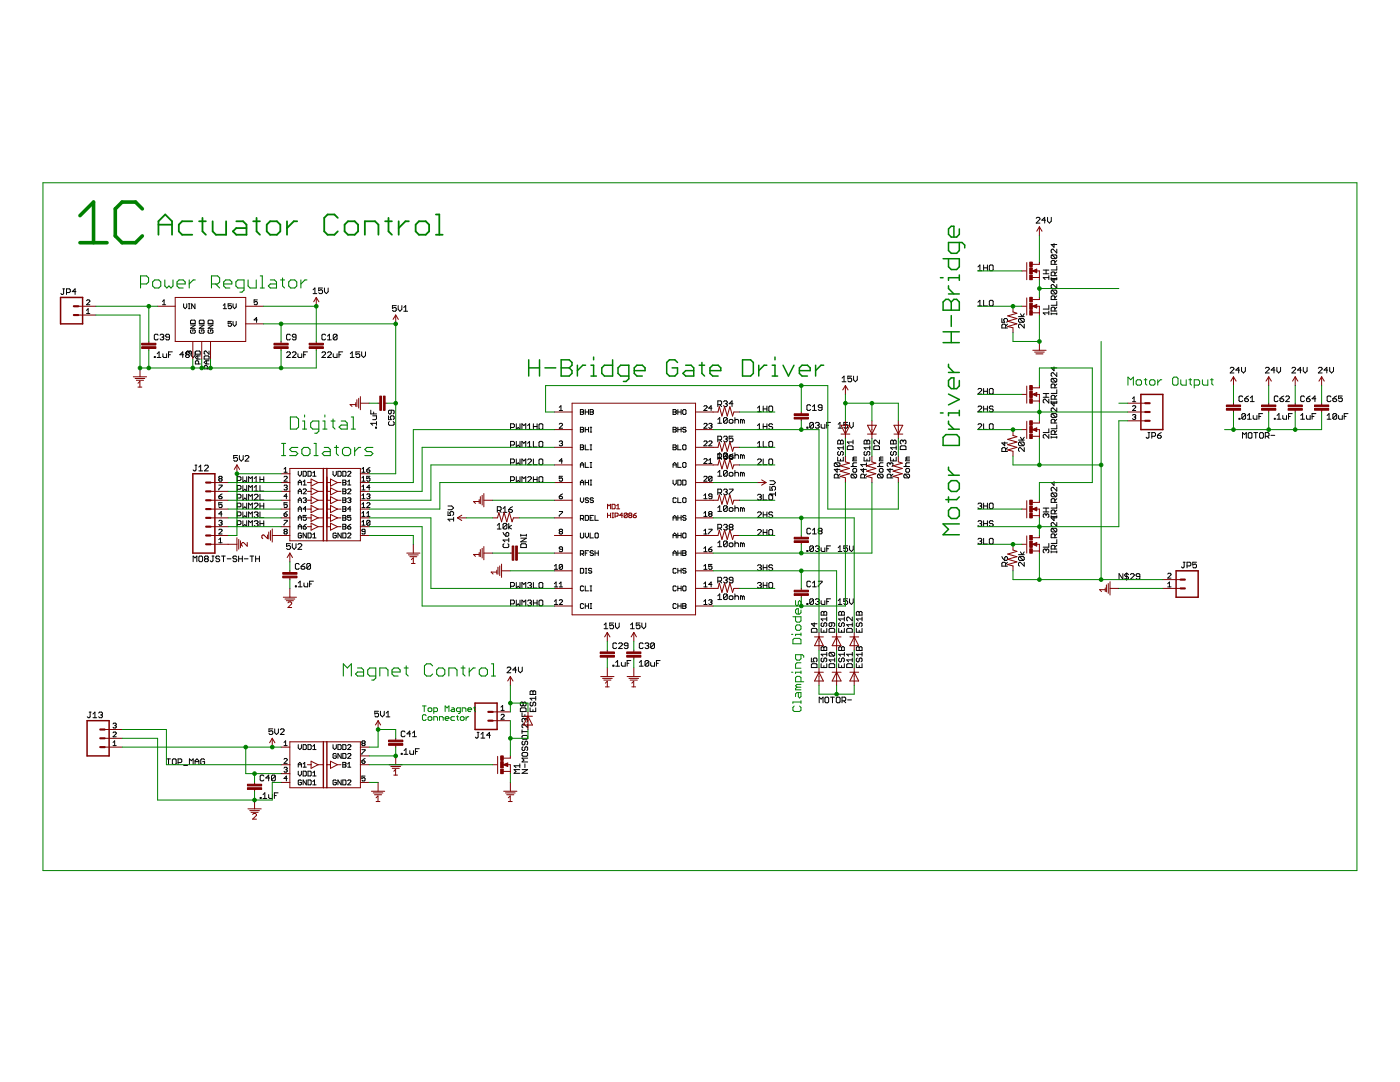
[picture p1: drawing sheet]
<svg xmlns="http://www.w3.org/2000/svg" width="279mm" height="216mm" viewBox="0 0 279 216" stroke-linecap="round" stroke-linejoin="round" font-family="sans-serif">
<g fill="#000" stroke="#000" stroke-width=".2">
<path d="M12.1 58.6l.2 .2zM12.3 58.8h.2zM12.7 58.6l-.2 .2zM12.5 57.6h.4zM12.7 57.6v1zM13.3 57.6v1.2zM13.3 57.6h.5zM13.8 57.6l.2 .2zM13.3 58.4h.5zM14 57.8v.4zM14 58.2l-.2 .2zM14.4 58.2h.8z"/>
<path d="M15 57.6v1.2zM14.4 58.2l.6-.6zM17.4 59.8l-.1 .2zM17.4 59.8h.4zM32.7 59.8v1zM50.7 59.8v.5zM50.7 59.8h.7zM62.5 57.8l.3-.3zM62.5 58.6h.7zM62.8 57.5v1.1zM63.6 57.5v.5zM63.6 58l.4-.2z"/>
<path d="M63.6 58.4l.2 .2zM64 57.8h.2zM64.2 57.8l.2 .2zM63.8 58.6h.4zM63.6 57.5h.8zM64.4 58v.4zM64.4 58.4l-.2 .2zM64.7 57.5v.7zM64.7 58.2l.4 .4zM65.5 58.2l-.4 .4zM65.5 57.5v.7zM195.2 53.3l.4-.4z"/>
<path d="M195.2 54h.7zM195.6 59.9v1.1zM195.6 52.9v1.1zM196.3 59.9v1.1zM196.3 52.9v1.1zM196.3 53.4h.8zM197.1 52.9v1.1zM197.4 53.1v.7zM197.4 53.8l.2 .2zM197.6 59.9l-.2 .2zM197.4 53.1l.2-.2zM197.6 54h.4z"/>
<path d="M197.6 59.9h.4zM197.6 52.9h.4zM198 54l.2-.2zM198.2 53.1v.7zM198 52.9l.2 .2zM207.5 43.8l-.7 .7zM206.8 43.6l.2-.2zM207 43.4h.3zM206.8 44.5h.7zM207.5 43.6v.2zM207.3 43.4l.2 .2zM207.9 43.9h.8z"/>
<path d="M208.2 55.4h1.1zM208.2 53.9h1.1zM208.5 43.4v1.1zM208.5 43.4l-.6 .5zM208.2 55.4l.4 .4zM208.8 53.9v.7zM209.1 43.4v.7zM209.1 44.1l.3 .4zM209.3 55v.8zM208.2 54.6h1.1zM209.8 44.1l-.4 .4zM209.8 55.4v.4z"/>
<path d="M209.8 54.4v.6zM209.8 54.4l.2-.1zM209.8 53.9h1.1zM209.8 52.2v.5zM209.8 52.2l.2-.2zM209.8 51.1v.3zM209.8 51.1l.2-.2zM209.8 49.9v.4zM209.8 50.3l.2 .2zM209.8 48.8l.6 .5zM209.8 59.2v.6zM209.8 59.2l.2-.2z"/>
<path d="M209.8 58.1v.4zM209.8 58.1l.2-.2zM209.8 57v.3zM209.8 57.3l.2 .2zM209.8 55.8l.6 .6zM209.8 43.4v.7zM210 54.3h.4zM210 52h.4zM209.8 51.4l.2 .2zM210 50.9h.7zM210 49.7l-.2 .2zM210 59h.4z"/>
<path d="M209.8 58.5l.2 .2zM210 57.9h.7zM210 56.8l-.2 .2zM210 49.7h.2zM210 56.8h.2zM210.4 54.3l.1 .1zM210.4 52l.1 .2zM210.4 48.6v.7zM210.4 59l.1 .2zM210.4 55.6v.8zM210.5 54.4v.6zM210.5 54.6l.4-.3z"/>
<path d="M210.5 52.2v.5zM210.5 52.4l.4-.4zM210.5 59.2v.6zM210.5 59.4l.4-.4zM210 51.6h.7zM210.7 50.9l.2 .2zM210 50.9l.7 .7zM210 58.7h.7zM210.7 57.9l.2 .2zM210 57.9l.7 .8zM210.9 55.4v.4zM209.8 55.6h1.1z"/>
<path d="M209.8 55h1.1zM210.9 53.1v.8zM209.8 52.7h1.1zM210.9 51.1v.3zM210.9 51.4l-.2 .2zM210.9 49.7v.8zM210.2 49.7l.7 .8zM209.8 48.8h1.1zM209.8 59.8h1.1zM210.9 58.1v.4zM210.9 58.5l-.2 .2zM210.9 56.8v.7z"/>
<path d="M210.2 56.8l.7 .7zM209.8 55.8h1.1zM17.6 61.6l-.3 .3zM17.3 62.6h.6zM17.9 60.2l-.6 .6zM17.6 61.6v1zM17.3 60.8h.6zM17.9 60v.2zM17.8 59.8l.1 .2zM30.8 71.2v.1zM30.8 71.2h.2zM30.8 66.9v.7z"/>
<path d="M30.8 67.6l.2 .2zM31 71.2v.1zM30.8 71.3h.2zM31 66.7l-.2 .2zM31 67.8h.4zM31.4 70.6l.3-.4zM31.4 71.3h.7zM31 66.7h.4zM31.4 67.8l.2-.2zM31.4 66.7l.2 .2zM31.7 70.2v1.1zM31.9 66.9l.2-.2z"/>
<path d="M32.1 66.7h.4zM31.9 67.6l.2 .2zM32.4 60.2l.3-.4zM32.4 60.8h.7zM32.5 66.7l.2 .2zM32.3 67.3h.2zM32.5 67.3l.2 .1zM32.1 67.8h.4zM32.5 70.6v.6zM32.5 71.2l.2 .1zM32.7 71.3h.6zM32.7 66.9v.2z"/>
<path d="M32.7 67.1l-.2 .2zM32.7 67.4v.2zM32.5 67.8l.2-.2zM33.1 67.6l.2 .2zM33.1 66.9v.2zM33.1 67.1l.2 .2zM33.3 70.6v.7zM33.3 67.8h.3zM33.1 66.9l.2-.2zM33.3 67.3h.5zM33.6 70.2v1.1zM33.6 70.2h.8z"/>
<path d="M33.6 70.8h.4zM33.6 67.8l.2-.2zM33.3 66.7h.3zM33.8 66.9v.7zM33.6 66.7l.2 .2zM35.9 70.8h.8zM36.5 70.2v1.1zM36.5 70.2l-.6 .6zM36.6 60.6v.7zM36.6 61.3l.4 .3zM37.3 61.3l-.3 .3zM37.2 70.2l-.2 .2z"/>
<path d="M37 71v.2zM37 71l.2-.2zM37 70.4v.2zM37.2 70.2h.4zM37 71.2l.2 .1zM37 70.6l.2 .2zM37.2 70.8h.4zM37.2 70.2v.3zM37.2 70.2l.2-.2zM37.3 60.6v.7zM37.2 70.5l.2 .2zM37.4 70h.1z"/>
<path d="M37.5 70l.2 .2zM37.6 70.2l.2 .2zM37.6 70.8l.2 .2zM37.2 71.3h.4zM37.6 61.6h.3zM37.6 60.6h.3zM37.7 70.2v.2zM37.9 70l-.2 .2zM37.8 60.6v1zM37.8 70.4v.2zM37.8 70.6l-.2 .2zM37.8 71v.2z"/>
<path d="M37.6 71.3l.2-.1zM37.9 70h.1zM38 66v.3zM38 66.3l.2 .2zM38 65.5l1-.6zM38 64.5h1zM38 64.1v.4zM38 70l.2 .2zM38.2 70.2v.8zM38.2 71l.3 .3zM38.2 65.8l-.2 .2zM38.2 66.5h.6z"/>
<path d="M38.2 63.9l-.2 .2zM38.2 70.2v.3zM38 70.7l.2-.2zM38.2 60.6v1zM38.2 60.6l.7 1zM38.5 65.8v.3zM38.5 71.3l.4-.3zM39 66.3l-.2 .2zM38.5 65.8h.3zM38.2 63.9h.6zM38.9 60.6v1zM38.9 70.2v.8z"/>
<path d="M39 66v.3zM38.8 65.8l.2 .2zM38 65.5h1zM38 64.9h1zM39 64.1v.4zM38.8 63.9l.2 .2zM39 72.1v.5zM39 72.1l.2-.1zM39 71.3l.3-.3zM39 70.7h1zM39 70.2v.5zM39.2 72h.3z"/>
<path d="M39.2 70l-.2 .2zM39 71.3l.3 .3zM39.3 71h.7zM39.5 72l.1 .1zM39.5 71v.6zM39.6 72.1v.5zM39.8 66v.3zM39.8 66.3l.1 .2zM39.8 65.5l.9-.6zM39.8 64.5h.9zM39.8 64.1v.4zM39.2 70h.6z"/>
<path d="M39.9 65.8l-.1 .2zM39.9 66.5h.7zM39.9 63.9l-.1 .2zM39 72.6h1zM39.3 71.6h.7zM40 70.2v.5zM39.8 70l.2 .2zM40.3 65.8v.3zM40.7 66.3l-.1 .2zM40.3 65.8h.3zM39.9 63.9h.7zM40.7 66v.3z"/>
<path d="M40.6 65.8l.1 .2zM39.8 65.5h.9zM39.8 64.9h.9zM40.7 64.1v.4zM40.6 63.9l.1 .2zM40.7 73.1v.5zM40.7 73.1l.2-.1zM40.7 72.3l.4-.3zM40.7 71.6h1zM40.7 71.2v.4zM40.7 70.2v.3zM40.7 70.5l.2 .2z"/>
<path d="M40.9 73h.3zM40.9 71l-.2 .2zM40.7 70.2l.2-.2zM40.7 72.3l.4 .3zM41.1 72h.6zM40.9 70h.2zM41.2 73l.2 .1zM41.2 72v.6zM41.4 73.1v.5zM41.5 66v.3zM41.5 66.3l.2 .2zM41.5 65.5l1-.6z"/>
<path d="M41.5 64.5h1zM41.5 64.1v.4zM40.9 71h.7zM41.7 65.8l-.2 .2zM41.7 66.5h.6zM41.7 63.9l-.2 .2zM40.7 73.6h1zM41.1 72.6h.6zM41.7 71.2v.4zM41.6 71l.1 .2zM41.7 70v.7zM41.1 70l.6 .7z"/>
<path d="M42 65.8v.3zM42.3 66.5l.2-.2zM42 65.8h.3zM41.7 63.9h.6zM42.5 66v.3zM42.3 65.8l.2 .2zM41.5 65.5h1zM41.5 64.9h1zM42.5 64.1v.4zM42.3 63.9l.2 .2zM44.6 60.9l.3-.3zM44.6 61.6h.6z"/>
<path d="M44.9 60.6v1zM45.5 64.1v.5zM45.5 64.6l.3-.1zM45.5 60.6v.5zM45.5 61.1l.3-.2zM45.5 64.9l.2 .2zM45.5 61.4l.2 .2zM45.8 64.5h.2zM45.8 60.9h.2zM46 64.5l.2 .1zM45.7 65.1h.3zM46 60.9l.2 .2z"/>
<path d="M45.7 61.6h.3zM45.5 64.1h.7zM46.2 64.6v.3zM46.2 64.9l-.2 .2zM45.5 60.6h.7zM46.2 61.1v.3zM46.2 61.4l-.2 .2zM46.5 64.1v.7zM46.5 64.8l.3 .3zM46.5 60.6v.7zM46.5 61.3l.3 .3zM46.8 65.1l.3-.3z"/>
<path d="M47.1 61.3l-.3 .3zM47.1 64.1v.7zM47.1 60.6v.7zM50.7 63.8h.7zM50.7 60.3l.3-.1zM50.7 60.6l.2 .2zM51 60.2h.2zM51.2 63.4v.9zM51.2 63.4l-.5 .4zM51.2 60.2l.2 .1zM50.9 60.8h.3zM51.4 60.3v.3z"/>
<path d="M51.4 60.6l-.2 .2zM57.2 71.3l.8-.7zM57.2 66.9v.7zM57.2 67.6l.2 .2zM57.4 70.2l-.2 .2zM57.2 66.9l.2-.2zM57.4 67.8h.4zM57.4 70.2h.4zM57.4 66.7h.4zM57.8 67.8l.2-.2zM57.2 71.3h.8zM58 70.4v.2z"/>
<path d="M57.8 70.2l.2 .2zM57.8 66.7l.2 .2zM58.3 71.3l.8-.7zM58.3 67.6l.2 .2zM58.3 66.9v.2zM58.3 67.1l.2 .2zM58.5 70.2l-.2 .2zM58.5 67.8h.4zM58.5 66.7l-.2 .2zM58.5 67.3h.6zM58.5 70.2h.4zM59.1 67.6l-.2 .2z"/>
<path d="M58.5 66.7h.4zM58.3 71.3h.8zM59.1 70.4v.2zM58.9 70.2l.2 .2zM59.1 66.9v.7zM58.9 66.7l.2 .2zM59.5 70.6v.6zM59.5 71.2l.1 .1zM59.6 71.3h.6zM60.2 70.6v.7zM60.6 70.2v1.1zM60.6 70.2h.8z"/>
<path d="M60.6 70.8h.4zM64.2 71.3l.8-.7zM64.2 66.9v.7zM64.2 67.6l.2 .2zM64.4 70.2l-.2 .2zM64.4 66.7l-.2 .2zM64.4 67.8h.4zM64.4 70.2h.4zM64.4 66.7h.4zM65 67.6l-.2 .2zM64.2 71.3h.8zM65 70.4v.2z"/>
<path d="M64.8 70.2l.2 .2zM64.8 66.7l.2 .2zM65.4 71.3l.7-.7zM65.4 67.1l.3-.4zM65.4 67.8h.7zM65.6 70.2l-.2 .2zM65.7 66.7v1.1zM65.6 70.2h.3zM65.4 71.3h.7zM66.1 70.4v.2zM65.9 70.2l.2 .2zM66.5 70.6v.6z"/>
<path d="M66.5 71.2l.2 .1zM66.5 66.9v.7zM66.5 66.9l.2-.2zM66.5 67.6l.8-.7zM66.7 71.3h.6zM66.7 66.7h.4zM66.5 67.6l.2 .2zM67.1 66.7l.2 .2zM66.7 67.8h.4zM67.3 70.6v.7zM67.3 66.9v.7zM67.3 67.6l-.2 .2z"/>
<path d="M67.6 70.2v1.1zM67.6 70.2h.8zM67.6 70.8h.4zM70.3 70.2l-.4 .4zM69.9 71.3h.8zM70.3 70.2v1.1zM71 70.2v.6zM71 70.8l.4-.2zM71 71.2l.2 .1zM71.4 70.6h.2zM71.6 70.6l.2 .2zM71.2 71.3h.4z"/>
<path d="M71 70.2h.8zM71.8 70.8v.4zM71.6 71.3l.2-.1zM72.2 70.2v.8zM72.2 71l.4 .3zM72.6 71.3l.3-.3zM72.9 70.2v.8zM78.3 61v.5zM78.3 61.5l.4-.1zM78.3 61.9l.2 .2zM78.7 61.4h.2zM78.9 61.4l.2 .1z"/>
<path d="M78.5 62.1h.4zM78.3 61h.8zM79.1 61.5v.4zM79.1 61.9l-.2 .2zM79.5 61v.7zM79.5 61.7l.3 .4zM79.8 62.1l.4-.4zM80.2 61v.7zM80.6 61.4l.4-.4zM80.6 62.1h.7zM81 61v1.1zM143.3 80h.5z"/>
<path d="M143.8 80l.2 .2zM144.6 80h.3zM144.9 80l.2 .2zM146.1 80l-.6 .6zM168.1 75.4l.3-.3zM168.1 76.2h.7zM168.4 75.1v1.1zM169.2 75.1v.5zM169.2 75.6l.4-.2zM169.2 76l.2 .2zM169.6 75.4h.2zM169.8 75.4l.2 .2z"/>
<path d="M169.4 76.2h.4zM169.2 75.1h.8zM170 75.6v.4zM170 76l-.2 .2zM170.3 75.1v.7zM170.3 75.8l.4 .4zM170.7 76.2l.4-.4zM171.1 75.1v.7zM195.2 78.6l.7-.7zM195.2 60.3l.4-.4zM195.2 61h.7zM195.4 77.5l-.2 .2z"/>
<path d="M195.4 77.5h.3zM195.2 78.6h.7zM195.9 77.7v.2zM195.7 77.5l.2 .2zM196.3 77.5v1.1zM196.3 78.1h.8zM196.3 61h.8zM197.1 77.5v1.1zM197.4 77.7v.8zM197.4 78.5l.2 .1zM197.4 60.1v.8zM197.4 60.9l.2 .1z"/>
<path d="M197.4 77.7l.2-.2zM197.6 78.6h.4zM197.6 61h.4zM197.6 77.5h.4zM198 78.6l.2-.1zM198 61l.2-.1zM198.2 77.7v.8zM198 77.5l.2 .2zM198.2 60.1v.8zM198 59.9l.2 .2zM199.9 64.9v.5zM199.9 64.9l.2-.2z"/>
<path d="M199.9 63.6v.7zM199.9 64.3h.6zM200.1 64.7h.4zM200.3 63.8v.1zM200.3 63.8l.2-.2zM200.5 64.7l.2 .2zM200.3 63.9l.2 .4zM200.5 63.6h.4zM200.7 64.9v.5zM201.1 64.7l-.4 .4zM200.9 63.6l.2 .2zM199.9 65.4h1.2z"/>
<path d="M201.1 63.8v.3zM201.1 64.1l-.2 .2zM203.3 64.9v.4zM203.3 65.3l.2 .1zM203.3 63.8v.3zM203.3 63.8l.2-.2zM203.5 64.7l-.2 .2zM203.3 64.1l.2 .2zM203.5 63.6h.7zM203.5 64.7h.1zM203.6 62.6l.4 .6zM203.5 64.3h.7z"/>
<path d="M204.2 63.6l.2 .2zM203.5 63.6l.7 .7zM204.4 64.7v.7zM203.6 64.7l.8 .7zM204.4 63.8v.3zM204.2 64.3l.2-.2zM203.3 63.2h1.1zM204.4 62.6l-.4 .6zM208.2 62.4h1.1zM208.2 61.7h1.1zM208.2 79.8v.4zM208.2 78.5h1.1z"/>
<path d="M208.4 79.7l-.2 .1zM208.2 62.4l.4 .4zM208.4 79.7h.2zM208.8 78.5v.8zM209.3 62.1v.7zM209.3 60.9v.8zM209.3 79.7v.7zM208.2 79.3h1.1zM209.8 62.4v.4zM209.8 61.5v.6zM209.8 61.5l.2-.2zM209.8 60.9h1.1z"/>
<path d="M209.8 79.1v.6zM209.8 79.1l.2-.2zM209.8 78.5h1.1zM209.8 76.8v.6zM209.8 76.8l.2-.2zM209.8 75.7v.4zM209.8 75.7l.2-.2zM209.8 74.5v.4zM209.8 74.9l.2 .2zM209.8 73.4l.6 .6zM210 61.3h.4zM210 78.9h.4z"/>
<path d="M210 76.6h.4zM209.8 76.1l.2 .1zM210 75.5h.7zM210 74.4l-.2 .1zM210 74.4h.2zM210.4 61.3l.1 .2zM210.4 78.9l.1 .2zM210.4 76.6l.1 .2zM210.4 73.2v.8zM210.5 61.5v.6zM210.5 61.7l.4-.4zM210.5 79.1v.6z"/>
<path d="M210.5 79.3l.4-.4zM210.5 76.8v.6zM210.9 76.6l-.4 .4zM210 76.2h.7zM210.7 75.5l.2 .2zM210 75.5l.7 .7zM210.9 62.4v.4zM209.8 62.6h1.1zM209.8 62.1h1.1zM210.9 60.2v.7zM209.8 79.7h1.1zM210.9 77.8v.7z"/>
<path d="M209.8 77.4h1.1zM210.9 75.7v.4zM210.9 76.1l-.2 .1zM210.9 74.4v.7zM210.2 74.4l.7 .7zM209.8 73.4h1.1zM226 79.5l.3-.3zM226.3 79.2v1zM246.3 73.7l-.8 .7zM245.7 73.3l-.2 .2zM245.7 73.3h.4zM245.5 74.4h.8z"/>
<path d="M246.3 73.5v.2zM246.1 73.3l.2 .2zM246.6 73.9h.8zM247.2 73.3v1.1zM246.6 73.9l.6-.6zM247.3 79.2v.7zM247.3 79.9l.2 .2zM247.5 79l-.2 .2zM247.8 73.3v.7zM247.8 74l.4 .4zM247.5 79h.3zM247.8 79l.2 .2z"/>
<path d="M248.2 74.4l.3-.4zM248.4 79.6v.3zM248.4 79.9l.2 .2zM248.5 73.3v.7zM248.8 79.2l-.4 .4zM248.4 79.6h.6zM248.8 79.2l.4-.2zM249.2 79.8v.1zM249 79.6l.2 .2zM249.5 79.4l.4-.4zM249.9 79v1.1zM252.5 74.4l.8-.7z"/>
<path d="M252.7 73.3l-.2 .2zM252.7 73.3h.4zM252.5 74.4h.8zM253.3 73.5v.2zM253.1 73.3l.2 .2zM253.7 73.9h.7zM254.3 73.3v1.1zM253.7 73.9l.6-.6zM254.3 79.2v.7zM254.3 79.9l.2 .2zM254.5 79l-.2 .2zM254.8 73.3v.7z"/>
<path d="M254.8 74l.4 .4zM254.5 79h.4zM254.9 79l.2 .2zM255.2 74.4l.4-.4zM255.4 79.6v.3zM255.4 79.9l.2 .2zM255.6 73.3v.7zM255.4 79.6l.4-.4zM255.4 79.6h.6zM255.8 79.2l.4-.2zM256.2 79.8v.1zM256 79.6l.2 .2z"/>
<path d="M256.8 79l-.2 .2zM256.8 79h.3zM257.3 79.2v.2zM257.1 79l.2 .2zM258.6 73.7l-.8 .7zM258 73.3l-.2 .2zM258 73.3h.4zM257.8 74.4h.8zM258.6 73.5v.2zM258.4 73.3l.2 .2zM259 73.9h.7zM259.5 73.3v1.1z"/>
<path d="M259 73.9l.5-.6zM259.6 79.2v.7zM259.6 79.9l.2 .2zM259.6 79.2l.2-.2zM260.1 73.3v.7zM260.1 74l.4 .4zM259.8 79h.4zM260.2 79l.1 .2zM260.5 74.4l.4-.4zM260.7 79.6v.3zM260.7 79.9l.2 .2zM260.9 73.3v.7z"/>
<path d="M261.1 79.2l-.4 .4zM260.7 79.6h.6zM261.1 79.2l.4-.2zM261.5 79.8v.1zM261.3 79.6l.2 .2zM261.9 79.6h.7zM261.9 79.6l.5-.6zM263.1 74.4l.8-.7zM263.3 73.3l-.2 .2zM263.3 73.3h.4zM263.1 74.4h.8zM263.9 73.5v.2z"/>
<path d="M263.7 73.3l.2 .2zM264.2 73.9h.8zM264.8 73.3v1.1zM264.8 73.3l-.6 .6zM264.9 79.2v.7zM264.9 79.9l.1 .2zM264.9 79.2l.1-.2zM265.4 73.3v.7zM265.4 74l.3 .4zM265 79h.4zM265.4 79l.2 .2zM265.7 74.4l.4-.4z"/>
<path d="M266 79.6v.3zM266 79.9l.2 .2zM266.1 73.3v.7zM266 79.6l.4-.4zM266 79.6h.6zM266.4 79.2l.4-.2zM266.8 79.8v.1zM266.6 79.6l.2 .2zM267.1 79v.6zM267.1 79.6l.4-.2zM267.5 79.4h.2zM267.7 79.4l.2 .2z"/>
<path d="M267.1 79h.8zM267.9 79.6v.3zM267.7 80.1l.2-.2zM38.5 93.8l.2 .2zM38.7 94h.2zM38.9 94l.2-.2zM38.9 92.8h.4zM39.1 92.8v1zM40 92.8l-.3 .4zM39.7 94h.7zM40 92.8v1.2zM40.8 94l.8-.8z"/>
<path d="M40.8 93l.2-.2zM41 92.8h.4zM40.8 94h.8zM41.6 93v.2zM41.4 92.8l.2 .2zM43.7 99v.4zM43.7 99.4l.1 .1zM43.7 96.8h.6zM43.7 97.6v.2zM43.7 95.2l.1-.2zM43.7 95.7v.1zM43.7 95.7l.1-.2z"/>
<path d="M43.7 95.2v.2zM43.8 99.5h.4zM43.8 95h.4zM43.7 95.8l.1 .2zM43.7 95.4l.1 .1zM43.8 95.5h.4zM43.7 99l.3-.3zM44.2 99.5l.1-.1zM43.7 99h.5zM44.2 95l.1 .2zM44.2 95.5l.1 .2zM43.8 96h.4z"/>
<path d="M44 98.7l.3-.1zM44.3 99.2v.2zM44.2 99l.1 .2zM44.3 96.8v.2zM43.7 97.6l.6-.6zM44.3 95.2v.2zM44.3 95.4l-.1 .1zM44.3 95.7v.1zM44.2 96l.1-.2zM46.6 90.9v.6zM46.6 91.5l.4-.2zM46.6 91.8l.2 .2z"/>
<path d="M47 91.3h.2zM47.2 91.3l.2 .2zM46.8 92h.4zM47.3 98.6v1.2zM47.3 98.6h.6zM47.3 96.9v1.1zM47.3 96.9h.6zM47.3 95.1v1.1zM47.3 95.1h.6zM46.6 90.9h.8zM47.4 91.5v.3zM47.4 91.8l-.2 .2z"/>
<path d="M47.8 90.9v.7zM47.8 91.6l.4 .4zM47.9 98.6l.2 .2zM47.3 99.4h.6zM47.9 96.9l.2 .2zM47.3 97.6h.6zM47.9 95.1l.2 .2zM47.3 95.9h.6zM48.1 98.8v.4zM48.1 99.2l-.2 .2zM48.1 97.1v.3zM48.1 97.4l-.2 .2z"/>
<path d="M48.1 95.3v.4zM48.1 95.7l-.2 .2zM48.2 92l.3-.4zM48.5 98.6v1.2zM48.5 99.8l.4-.4zM48.5 96.9v1.1zM48.5 98l.4-.4zM48.5 95.1v1.1zM48.5 96.2l.4-.3zM48.5 90.9v.7zM48.9 99.4l.3 .4zM48.9 97.6l.3 .4z"/>
<path d="M48.9 95.9l.3 .3zM48.9 92l.8-.7zM49.1 90.9l-.2 .2zM49.2 98.6v1.2zM49.2 96.9v1.1zM49.2 95.1v1.1zM49.1 90.9h.4zM49.6 98.6v1.2zM49.6 98.6l.4 .4zM49.6 96.9v1.1zM49.6 96.9l.4 .3zM49.6 95.1v1.1z"/>
<path d="M49.6 95.1l.4 .4zM48.9 92h.8zM49.7 91.1v.2zM49.5 90.9l.2 .2zM50.4 98.6l-.4 .4zM50 97.2l.4-.3zM50 95.5l.4-.4zM50.4 98.6v1.2zM50.4 96.9v1.1zM50.4 95.1v1.1zM50.7 99.8l.8-.8zM50.7 97.2l.4-.3z"/>
<path d="M50.7 98h.8zM50.7 95.5l.4-.4zM50.7 96.2h.8zM50.9 98.6l-.2 .2zM51.1 96.9v1.1zM51.1 95.1v1.1zM50.9 98.6h.4zM50.7 99.8h.8zM51.5 98.8v.2zM51.3 98.6l.2 .2zM51.9 98.6v1.2zM51.9 99.8h.7z"/>
<path d="M51.9 96.9v1.1zM51.9 98h.7zM51.9 95.1v1.1zM51.9 95.7h.7zM52.6 95.1v1.1zM56.7 93.6l.3-.3zM56.7 94.2h.6zM57.3 95.4l-.6 .6zM56.8 96.8l-.1 .2zM56.7 99h.6zM56.8 95l-.1 .2zM56.8 96.8h.3z"/>
<path d="M56.7 97.6l.1 .2zM57 93.3v.9zM56.8 95h.3zM57.1 96.8l.2 .2zM57 97.3h.1zM57.1 97.3l.2 .1zM56.8 97.8h.3zM57.1 98.6v.9zM57.1 98.6l-.4 .4zM56.7 96h.6zM57.3 95.2v.2zM57.1 95l.2 .2z"/>
<path d="M57.3 97v.1zM57.3 97.1l-.2 .2zM57.3 97.4v.2zM57.3 97.6l-.2 .2zM59.5 94v.7zM59.5 94.7l.3 .3zM59.5 96.1v.7zM59.8 95.8l-.3 .3zM59.5 96.3h.7zM59.5 97.9v.6zM59.8 97.6l-.3 .3zM59.5 98h.7z"/>
<path d="M59.5 99.7l.3-.4zM59.5 99.8h.7zM59.8 95l.4-.3zM59.8 95.8l.4 .3zM59.8 97.6l.4 .3zM59.8 99.3l.4 .4zM60.2 94v.7zM60.2 96.1v.7zM60.2 97.9v.6zM60.2 99.7v.6zM60.5 94v1zM60.5 95h.5z"/>
<path d="M60.8 95.8l-.3 .3zM60.5 96.8h.6zM60.5 98.5l.6-.6zM60.5 99.5l.1-.2zM60.6 97.6l-.1 .1zM60.6 99.3h.4zM60.8 95.8v1zM61 95l.1-.2zM60.5 94h.5zM60.6 97.6h.4zM61 99.3l.1 .2zM60.8 99.8h.2z"/>
<path d="M61 99.8l.1 .2zM61.1 94.2v.6zM61 94l.1 .2zM60.5 98.5h.6zM61.1 97.7v.2zM61 97.6l.1 .1zM61.1 99.5v.2zM61 99.8l.1-.1zM61.1 100v.1zM61.5 94v1zM61.5 95h.4zM61.9 95l.2-.2z"/>
<path d="M61.5 94h.4zM62.1 94.2v.6zM61.9 94l.2 .2zM62.4 94.4l.4-.4zM62.4 95h.7zM62.8 94v1zM66.5 94v.7zM66.5 94.7l.3 .3zM66.8 95l.3-.3zM67.1 94v.7zM67.4 94v1zM67.4 95h.5z"/>
<path d="M67.9 95l.2-.2zM67.4 94h.5zM68.1 94.2v.6zM67.9 94l.2 .2zM68.4 99.3h.5zM68.4 99.8h.5zM68.4 97.6v.9zM68.4 97.6h.5zM68.4 98h.5zM68.4 95.8v1zM68.4 95.8h.5zM68.4 96.3h.5z"/>
<path d="M68.4 94v1zM68.4 95h.5zM68.9 99.3l.1 .2zM68.9 99.8l.1 .2zM68.9 97.6l.1 .1zM68.9 98l.1 .2zM68.4 98.5h.5zM68.9 95.8l.1 .2zM68.9 96.3l.1 .2zM68.4 96.8h.5zM69 94.8l-.1 .2zM68.4 94h.5z"/>
<path d="M69 99.5v.2zM69 99.7l-.1 .1zM69 100v.1zM69 97.7v.2zM69 97.9l-.1 .1zM69 98.2v.2zM69 98.4l-.1 .1zM69 96v.1zM69 96.1l-.1 .2zM69 96.5v.1zM69 96.6l-.1 .2zM69 94.2v.6z"/>
<path d="M68.9 94l.1 .2zM69.4 99.5l.2-.2zM69.4 98.5l.6-.6zM69.7 95.8l-.3 .3zM69.4 96.8h.6zM70 94.4l-.6 .6zM69.5 94l-.1 .2zM69.6 99.3h.3zM69.6 97.6l-.2 .1zM69.7 95.8v1zM69.9 99.3l.1 .2zM69.7 99.8h.2z"/>
<path d="M69.9 99.8l.1 .2zM69.6 97.6h.3zM69.5 94h.4zM70 99.5v.2zM70 99.7l-.1 .1zM70 100v.1zM69.4 98.5h.6zM70 97.7v.2zM69.9 97.6l.1 .1zM69.4 95h.6zM70 94.2v.2zM69.9 94l.1 .2z"/>
<path d="M72.2 98.9l.3-.3zM72.2 99.5h.7zM72.2 97.1l.3-.3zM72.2 97.8h.7zM72.2 95.4l.3-.4zM72.2 96h.7zM72.2 93.6l.3-.3zM72.2 94.2h.7zM72.5 98.6v.9zM72.5 96.8v1zM72.5 95v1zM72.5 93.3v.9z"/>
<path d="M73.2 98.7l.2-.1zM73.2 97.3h.6zM73.2 95v.5zM73.2 95.5l.3-.1zM73.2 93.8v.3zM73.2 94.1l.2 .1zM73.4 98.6h.3zM73.2 99.4l.2 .1zM73.2 95.8l.2 .2zM73.4 94.2h.3zM73.5 95.4h.2zM73.5 93.4l-.3 .4z"/>
<path d="M73.7 98.6l.1 .1zM73.5 99h.2zM73.7 99l.1 .2zM73.4 99.5h.3zM73.7 96.8v1zM73.7 96.8l-.5 .5zM73.7 95.4l.1 .1zM73.4 96h.3zM73.7 94.2l.1-.1zM73.2 93.8h.5zM73.8 98.7v.2zM73.8 98.9l-.1 .1z"/>
<path d="M73.8 99.2v.2zM73.8 99.4l-.1 .1zM73.2 95h.6zM73.8 95.5v.3zM73.8 95.8l-.1 .2zM73.5 93.4l.3-.1zM73.8 93.9v.2zM73.7 93.8l.1 .1zM74 84.5h1.1zM74 81.9v.7zM74 84.5l.4 .4zM74.4 83.7h.6z"/>
<path d="M74.6 82.2v.4zM75 85.2v.2zM75 85.2h.1zM75.1 83.5l-.1 .2zM75 85.4h.1zM75.1 85.2v.2zM75.1 84.1v.8zM75.1 83v.5zM74.4 83h.7zM74 82.6h1.1zM77.5 84.3v.4zM77.5 84.7l.2 .2z"/>
<path d="M77.5 83v.7zM77.5 83.7h.6zM77.5 82v.4zM77.5 82.4l.2 .2zM77.7 84.1l-.2 .2zM77.7 84.9h.8zM77.7 81.9l-.2 .1zM77.7 82.6h.2zM77.9 83.2v.2zM77.9 83.2l.2-.2zM77.9 82.6l.2-.2zM77.9 83.4l.2 .3z"/>
<path d="M78.1 83h.4zM78.1 81.9v.5zM78.5 84.9l.2-.2zM78.5 83l.2 .2zM78.5 82.6l.2-.2zM77.7 81.9h.8zM78.7 84.3v.4zM78.5 84.1l.2 .2zM78.7 83.2v.3zM78.7 83.5l-.2 .2zM78.7 82v.4zM78.5 81.9l.2 .1z"/>
<path d="M101.9 84.6v1.1zM101.9 84.6h.6zM101.9 88.1v1.1zM101.9 88.1h.6zM101.9 95.1v1.1zM101.9 95.1h.6zM101.9 91.6v1.1zM101.9 91.6h.6zM102.5 84.6l.2 .2zM101.9 85.3h.6zM102.5 88.1l.2 .2zM101.9 88.8h.6z"/>
<path d="M102.5 95.1l.2 .2zM101.9 95.9h.6zM102.5 91.6l.2 .2zM101.9 92.4h.6zM102.7 84.8v.3zM102.7 85.1l-.2 .2zM102.7 88.3v.3zM102.5 88.8l.2-.2zM102.7 95.3v.4zM102.7 95.7l-.2 .2zM102.7 91.8v.4zM102.7 92.2l-.2 .2z"/>
<path d="M103 84.6v1.1zM103 85.7l.4-.4zM103 88.1v1.1zM103 89.2l.4-.4zM103 95.1v1.1zM103 96.2l.4-.3zM103 91.6v1.1zM103 92.7l.4-.3zM103.4 85.3l.4 .4zM103.4 88.8l.4 .4zM103.4 95.9l.4 .3zM103.4 92.4l.4 .3z"/>
<path d="M103.8 84.6v1.1zM103.8 88.1v1.1zM103.8 95.1v1.1zM103.8 91.6v1.1zM104.2 84.6v1.1zM104.2 84.6l.3 .3zM104.2 88.1v1.1zM104.2 88.1l.3 .4zM104.2 95.1v1.1zM104.2 95.1l.3 .4zM104.2 91.6v1.1zM104.2 91.6l.3 .4z"/>
<path d="M104.5 84.9l.4-.3zM104.5 88.5l.4-.4zM104.5 95.5l.4-.4zM104.5 92l.4-.4zM104.9 84.6v1.1zM104.9 88.1v1.1zM104.9 95.1v1.1zM104.9 91.6v1.1zM105.3 84.9l.4-.3zM105.3 85.7h.7zM105.3 88.5l.4-.4zM105.3 89.2h.7z"/>
<path d="M106 95.5l-.7 .7zM106 92l-.7 .7zM105.3 95.3l.2-.2zM105.3 91.8l.2-.2zM105.7 84.6v1.1zM105.7 88.1v1.1zM105.5 95.1h.4zM105.5 91.6h.4zM105.3 96.2h.7zM106 95.3v.2zM105.9 95.1l.1 .2zM105.3 92.7h.7z"/>
<path d="M106 91.8v.2zM105.9 91.6l.1 .2zM106.4 84.6v1.1zM106.4 85.1h.8zM106.4 88.1v1.1zM106.4 89.2h.8zM106.4 95.1v1.1zM106.4 95.7h.8zM106.4 91.6v1.1zM106.4 92.7h.8zM107.2 84.6v1.1zM107.2 95.1v1.1z"/>
<path d="M107.6 84.8v.7zM107.6 85.5l.2 .2zM107.6 88.3v.7zM107.6 89l.2 .2zM107.6 95.3v.8zM107.6 96.1l.2 .1zM107.6 91.8v.7zM107.6 92.5l.2 .2zM107.8 84.6l-.2 .2zM107.8 85.7h.3zM107.8 88.1l-.2 .2zM107.8 89.2h.3z"/>
<path d="M107.6 95.3l.2-.2zM107.8 96.2h.3zM107.8 91.6l-.2 .2zM107.8 92.7h.3zM107.8 84.6h.3zM108.1 85.7l.2-.2zM107.8 88.1h.3zM108.1 89.2l.2-.2zM107.8 95.1h.3zM108.1 96.2l.2-.1zM107.8 91.6h.3zM108.1 92.7l.2-.2z"/>
<path d="M108.3 84.8v.7zM108.1 84.6l.2 .2zM108.3 88.3v.7zM108.1 88.1l.2 .2zM108.3 95.3v.8zM108.1 95.1l.2 .2zM108.3 91.8v.7zM108.1 91.6l.2 .2zM111.6 81.3l.4-.3zM111.6 81.9h.7zM111.6 85.4l.7-.6zM111.6 88.2l.2-.2z"/>
<path d="M111.6 92h.7zM111.6 95v.5zM111.6 95.5l.4-.1zM111.6 99v.4zM111.6 99.4l.2 .1zM111.8 84.5l-.2 .1zM111.8 88h.3zM111.6 88.8l.2 .2zM111.6 95.8l.2 .2zM111.8 99.5h.3zM112 81v.9zM112 95.4h.1z"/>
<path d="M111.6 99l.4-.3zM111.8 84.5h.3zM112.1 88l.2 .2zM112 88.5h.1zM112.1 88.5l.2 .1zM111.8 89h.3zM112.1 91.5v1zM111.6 92l.5-.5zM112.1 95.4l.2 .1zM111.8 96h.3zM112.3 99.4l-.2 .1zM111.6 99h.5z"/>
<path d="M111.6 85.4h.7zM112.3 84.6v.2zM112.1 84.5l.2 .1zM112.3 88.2v.1zM112.1 88.5l.2-.2zM112.3 88.6v.2zM112.3 88.8l-.2 .2zM111.6 95h.7zM112.3 95.5v.3zM112.3 95.8l-.2 .2zM112 98.7l.3-.1zM112.3 99.2v.2z"/>
<path d="M112.1 99l.2 .2zM115.8 81.7v1zM115.8 81.7h.5zM115.8 82.2h.5zM115.8 85.3v.9zM115.8 85.3h.5zM115.8 85.7h.5zM115.8 88.8v.9zM115.8 88.8h.5zM115.8 89.3h.5zM115.8 92.6v.7zM115.8 92.6l.4-.3z"/>
<path d="M115.8 92.8h.7zM115.8 96.1v.7zM115.8 96.1l.4-.3zM115.8 96.3h.7zM115.8 99.3v.7zM115.8 100l.4 .3zM116.2 92.3l.3 .3zM116.2 95.8l.3 .3zM116.3 81.7l.2 .2zM116.3 82.2l.2 .2zM115.8 82.7h.5zM116.3 85.3l.2 .1z"/>
<path d="M116.3 85.7l.2 .2zM115.8 86.2h.5zM116.3 88.8l.2 .1zM116.3 89.3l.2 .1zM115.8 89.7h.5zM116.5 81.9v.2zM116.3 82.2l.2-.1zM116.5 82.4v.1zM116.5 82.5l-.2 .2zM116.5 85.4v.2zM116.3 85.7l.2-.1zM116.5 85.9v.2z"/>
<path d="M116.3 86.2l.2-.1zM116.5 88.9v.2zM116.5 89.1l-.2 .2zM116.5 89.4v.2zM116.5 89.6l-.2 .1zM116.5 92.6v.7zM116.5 96.1v.7zM116.5 99.3v.7zM116.8 81.7v1zM116.8 82.2h.7zM116.8 85.3v.9zM116.8 85.7h.7z"/>
<path d="M116.8 88.8v.9zM116.8 89.7h.7zM116.8 92.3v1zM116.8 93.3h.7zM116.8 95.8v1zM116.8 96.3h.7zM116.8 99.5v.2zM116.8 99.7l.2 .1zM116.8 99.5l.2-.2zM117 99.8h.3zM117 99.3h.3zM117.3 99.8l.2 .2z"/>
<path d="M117.5 81.7v1zM117.5 85.3v.9zM117.5 95.8v1zM117.3 99.3l.2 .2zM117.5 100v.1zM117.8 81.7v1zM117.8 81.7h.5zM117.8 82.2h.5zM117.8 86.2h.3zM117.8 85.3h.3zM117.8 89.7h.3zM117.8 88.8h.3z"/>
<path d="M117.8 93.3h.3zM117.8 92.3h.3zM117.8 96.8h.3zM117.8 95.8h.3zM117.8 99.5v.2zM117.8 99.7l.1 .1zM117.9 85.3v.9zM117.9 88.8v.9zM117.9 92.3v1zM117.9 95.8v1zM117.8 99.5l.1-.2zM117.9 99.8h.4z"/>
<path d="M118.3 81.7l.1 .2zM118.3 82.2l.1 .2zM117.8 82.7h.5zM117.9 99.3h.4zM118.3 99.8l.1 .2zM118.4 81.9v.2zM118.3 82.2l.1-.1zM118.4 82.4v.1zM118.4 82.5l-.1 .2zM118.3 99.3l.1 .2zM118.4 100v.1zM134.3 81.7v1z"/>
<path d="M134.3 81.7h.5zM134.3 82.2h.5zM134.3 85.3v.9zM134.3 85.3h.5zM134.3 85.7h.5zM134.3 88.8v.9zM134.3 88.8h.5zM134.3 89.3h.5zM134.3 92.6v.7zM134.3 92.6l.3-.3zM134.3 92.8h.7zM134.3 95.8v.7z"/>
<path d="M134.3 96.5l.3 .3zM134.3 99.5v.6zM134.5 99.3l-.2 .2zM134.6 92.3l.4 .3zM134.6 96.8l.4-.3zM134.8 81.7l.2 .2zM134.8 82.2l.2 .2zM134.3 82.7h.5zM134.8 85.3l.2 .1zM134.8 85.7l.2 .2zM134.3 86.2h.5zM134.8 88.8l.2 .1z"/>
<path d="M134.8 89.3l.2 .1zM134.3 89.7h.5zM134.5 99.3h.3zM135 81.9v.2zM134.8 82.2l.2-.1zM135 82.4v.1zM135 82.5l-.2 .2zM135 85.4v.2zM134.8 85.7l.2-.1zM135 85.9v.2zM134.8 86.2l.2-.1zM135 88.9v.2z"/>
<path d="M135 89.1l-.2 .2zM135 89.4v.2zM135 89.6l-.2 .1zM135 92.6v.7zM135 95.8v.7zM134.8 99.3l.2 .2zM135.3 81.7v1zM135.3 82.2h.6zM135.3 85.3v.9zM135.3 85.7h.6zM135.3 88.8v.9zM135.3 89.7h.6z"/>
<path d="M135.3 92.3v1zM135.3 93.3h.6zM135.3 95.8v1zM135.3 96.8h.5zM135.3 99.3v1zM135.8 96.8l.1-.2zM135.3 95.8h.5zM135.9 81.7v1zM135.9 85.3v.9zM135.9 96v.6zM135.8 95.8l.1 .2zM136.2 81.9v.6z"/>
<path d="M136.2 82.5l.2 .2zM136.2 85.4v.2zM136.2 85.6l.2 .1zM136.2 88.9v.7zM136.2 89.6l.2 .1zM136.2 92.5v.6zM136.2 93.1l.2 .2zM136.2 95.8v1zM136.2 96.8h.5zM136.2 99.5v.6zM136.4 81.7l-.2 .2zM136.4 82.7h.3z"/>
<path d="M136.2 85.4l.2-.1zM136.4 85.7h.3zM136.2 86.1l.2 .1zM136.2 88.9l.2-.1zM136.4 89.7h.3zM136.4 92.3l-.2 .2zM136.4 93.3h.3zM136.2 99.5l.2-.2zM136.4 81.7h.3zM136.7 82.7l.2-.2zM136.4 85.3h.3zM136.7 85.7l.2 .2z"/>
<path d="M136.4 86.2h.3zM136.4 88.8h.3zM136.7 89.7l.2-.1zM136.4 92.3h.3zM136.7 93.3l.2-.2zM136.7 96.8l.2-.2zM136.2 95.8h.5zM136.4 99.3h.3zM136.9 81.9v.6zM136.7 81.7l.2 .2zM136.7 85.3l.2 .1zM136.9 85.9v.2z"/>
<path d="M136.7 86.2l.2-.1zM136.9 88.9v.7zM136.7 88.8l.2 .1zM136.9 92.5v.6zM136.7 92.3l.2 .2zM136.9 96v.6zM136.7 95.8l.2 .2zM136.7 99.3l.2 .2zM140.5 81.9l.6-.6zM140.5 85.4l.6-.6zM140.5 89l.6-.7zM140.5 92.5l.6-.7z"/>
<path d="M140.5 96l.6-.6zM140.5 98.9l.3-.3zM140.5 99.5h.6zM140.5 81.1l.1-.1zM140.6 84.5l-.1 .1zM140.6 88l-.1 .2zM140.5 91.7l.1-.2zM140.5 95.2l.1-.2zM140.8 98.6v.9zM140.6 81h.3zM140.6 84.5h.3zM140.6 88h.3z"/>
<path d="M140.6 91.5h.3zM140.6 95h.3zM140.5 81.9h.6zM141.1 81.1v.2zM140.9 81l.2 .1zM140.5 85.4h.6zM141.1 84.6v.2zM140.9 84.5l.2 .1zM140.5 89h.6zM141.1 88.2v.1zM140.9 88l.2 .2zM140.5 92.5h.6z"/>
<path d="M141.1 91.7v.1zM140.9 91.5l.2 .2zM140.5 96h.6zM141.1 95.2v.2zM140.9 95l.2 .2zM141.4 81.4h.7zM141.4 84.6l.2-.1zM141.4 89l.7-.7zM141.4 91.8l.4-.3zM141.4 92.5h.7zM141.4 95.2v.6zM141.4 95.2l.2-.2z"/>
<path d="M141.4 95.8l.7-.6zM141.4 99.4l.2 .1zM141.4 98.7v.2zM141.4 98.9l.2 .1zM141.6 84.5h.3zM141.4 85.3l.2 .1zM141.6 88l-.2 .2zM141.6 95h.3zM141.4 95.8l.2 .2zM141.6 99.5h.3zM141.6 98.6l-.2 .1zM141.6 99h.5z"/>
<path d="M141.8 91.5v1zM141.9 81v.9zM141.9 81l-.5 .4zM141.9 84.5l.2 .1zM141.8 85h.1zM141.9 85l.2 .1zM141.6 85.4h.3zM141.6 88h.3zM141.9 95l.2 .2zM141.6 96h.3zM142.1 99.4l-.2 .1zM141.6 98.6h.3z"/>
<path d="M142.1 84.6v.2zM142.1 84.8l-.2 .2zM142.1 85.1v.2zM142.1 85.3l-.2 .1zM141.4 89h.7zM142.1 88.2v.1zM141.9 88l.2 .2zM142.1 95.2v.6zM142.1 95.8l-.2 .2zM142.1 98.7v.7zM141.9 98.6l.2 .1zM143.3 83.7l.3-.4z"/>
<path d="M143.3 84.5h.7zM143.3 90.7l.3-.3zM143.3 91.5h.7zM143.3 94.3l.3-.4zM143.3 95h.7zM143.3 80v1.1zM143.3 87v1.2zM143.3 87h.5zM143.3 90.6v1.1zM143.3 90.6h.5zM143.3 97.6v1.1zM143.3 97.6h.5z"/>
<path d="M143.6 83.3v1.2zM143.6 90.4v1.1zM143.6 93.9v1.1zM143.6 80.8l.4 .3zM143.6 87.8l.4 .4zM143.6 91.3l.4 .4zM143.6 98.3l.4 .4zM143.3 80.8h.5zM143.8 87l.2 .2zM143.3 87.8h.5zM143.8 90.6l.2 .1zM143.3 91.3h.5z"/>
<path d="M143.8 97.6l.2 .2zM143.3 98.3h.5zM144 80.2v.4zM144 80.6l-.2 .2zM144 87.2v.4zM143.8 87.8l.2-.2zM144 90.7v.4zM144 91.1l-.2 .2zM144 97.8v.3zM144 98.1l-.2 .2zM144.4 83.5v.8zM144.4 83.5l.2-.2z"/>
<path d="M145.1 83.5l-.7 .8zM144.4 90.6v.7zM144.4 90.6l.2-.2zM144.4 91.3l.7-.7zM144.4 94.1v.7zM144.4 94.1l.2-.2zM145.1 94.1l-.7 .7zM144.4 80.2l.2-.2zM144.4 87.2l.2-.2zM144.4 90.7l.2-.1zM144.4 97.8l.2-.2zM144.6 83.3h.3z"/>
<path d="M144.4 84.3l.2 .2zM144.6 90.4h.3zM144.4 91.3l.2 .2zM144.6 93.9h.3zM144.4 94.8l.2 .2zM144.4 80.9l.2 .2zM144.6 87h.3zM144.4 88l.2 .2zM144.6 90.6h.3zM144.4 91.5l.2 .2zM144.6 97.6h.3zM144.4 98.5l.2 .2z"/>
<path d="M144.9 83.3l.2 .2zM144.6 84.5h.3zM144.9 90.4l.2 .2zM144.6 91.5h.3zM144.9 93.9l.2 .2zM144.6 95h.3zM144.8 80.6h.1zM144.9 80.6l.2 .2zM144.6 81.1h.3zM144.9 87l.2 .2zM144.8 87.6h.1zM144.9 87.6l.2 .2z"/>
<path d="M144.6 88.2h.3zM144.9 90.6l.2 .1zM144.8 91.1h.1zM144.9 91.1l.2 .2zM144.6 91.7h.3zM144.9 97.6l.2 .2zM144.8 98.1h.1zM144.9 98.1l.2 .2zM144.6 98.7h.3zM145.1 83.5v.8zM145.1 84.3l-.2 .2zM145.1 90.6v.7z"/>
<path d="M145.1 91.3l-.2 .2zM145.1 94.1v.7zM145.1 94.8l-.2 .2zM145.1 80.2v.2zM145.1 80.4l-.2 .2zM145.1 80.8v.1zM145.1 80.9l-.2 .2zM145.1 87.2v.2zM145.1 87.4l-.2 .2zM145.1 87.8v.2zM145.1 88l-.2 .2zM145.1 90.7v.2z"/>
<path d="M145.1 90.9l-.2 .2zM145.1 91.3v.2zM144.9 91.7l.2-.2zM145.1 97.8v.2zM145.1 98l-.2 .1zM145.1 98.3v.2zM145.1 98.5l-.2 .2zM145.5 83.9v.4zM145.5 84.3l.2 .2zM145.5 90.9v.4zM145.5 91.3l.2 .2zM145.5 94.4v.4z"/>
<path d="M145.5 94.8l.2 .2zM145.5 80.6h.8zM145.5 87v.6zM145.5 87.6l.4-.2zM145.5 91.1v.4zM145.5 91.5l.2 .2zM145.5 97.6h.8zM145.5 98.5v.2zM145.7 84.5h.4zM145.5 83.9l.2-.2zM145.7 91.5h.4zM145.5 90.9l.2-.2z"/>
<path d="M145.7 95h.4zM145.5 94.4l.2-.1zM145.5 88l.2 .2zM145.7 91.7h.4zM145.9 87.4h.2zM145.9 90.7l-.4 .4zM146.1 84.5l.2-.2zM145.7 83.7h.4zM146.1 91.5l.2-.2zM145.7 90.7h.4zM146.1 95l.2-.2zM145.7 94.3h.4z"/>
<path d="M146.1 80v1.1zM146.1 87.4l.2 .2zM145.7 88.2h.4zM146.1 91.7l.2-.2zM145.5 91.1h.6zM146.3 83.9v.4zM146.1 83.7l.2 .2zM146.3 90.9v.4zM146.1 90.7l.2 .2zM146.3 94.4v.4zM146.1 94.3l.2 .1zM145.5 87h.8z"/>
<path d="M146.3 87.6v.4zM146.3 88l-.2 .2zM145.9 90.7l.4-.1zM146.3 91.3v.2zM146.1 91.1l.2 .2zM146.3 97.6v.2zM145.5 98.5l.8-.7zM146.7 83.3v1.2zM146.7 83.9l.2-.2zM146.7 90.4v1.1zM146.7 90.9l.2-.2zM146.7 93.9v1.1z"/>
<path d="M146.9 94.3l-.2 .1zM146.9 83.7h.3zM146.9 90.7h.3zM146.9 94.3h.3zM147.2 83.7l.2 .2zM147.2 90.7l.2 .2zM147.2 94.3l.2 .1zM147.4 83.9v.6zM147.4 90.9v.6zM147.4 94.4v.6zM147.8 83.7v.8zM147.8 83.7h.2z"/>
<path d="M147.8 90.7v.8zM147.8 90.7h.2zM147.8 94.3v.7zM147.8 94.3h.2zM148 83.7l.2 .2zM148 90.7l.2 .2zM148 94.3l.2 .1zM148.2 83.9v.6zM148.4 83.7l-.2 .2zM148.2 90.9v.6zM148.2 90.9l.2-.2zM148.2 94.4v.6z"/>
<path d="M148.2 94.4l.2-.1zM148.4 83.7l.1 .2zM148.4 90.7l.1 .2zM148.4 94.3l.1 .1zM148.5 83.9v.6zM148.5 90.9v.6zM148.5 94.4v.6zM151.2 92.7l.7-.7zM151.6 88.1l-.4 .4zM151.2 89.2h.7zM151.2 84.9l.4-.3zM151.2 85.7h.7z"/>
<path d="M151.2 81.4l.4-.4zM151.2 82.2h.7zM151.2 98.8l.2-.2zM151.4 91.6l-.2 .2zM151.4 98.6h.3zM151.2 99.6l.2 .2zM151.6 88.1v1.1zM151.6 84.6v1.1zM151.6 81v1.2zM151.4 91.6h.3zM151.7 98.6l.2 .2zM151.6 99.2h.1z"/>
<path d="M151.7 99.2l.2 .2zM151.4 99.8h.3zM151.2 92.7h.7zM151.9 91.8v.2zM151.7 91.6l.2 .2zM151.9 98.8v.2zM151.7 99.2l.2-.2zM151.9 99.4v.2zM151.9 99.6l-.2 .2zM152.3 91.6v1.1zM152.3 92.7h.8zM152.3 88.1v1.1z"/>
<path d="M152.3 89.2h.8zM152.3 84.6v1.1zM152.3 85.1h.8zM152.3 81v1.2zM152.3 81.6h.8zM152.3 98.6v1.2zM152.3 99.8h.8zM153.1 84.6v1.1zM153.1 81v1.2zM153.4 91.8v.7zM153.4 92.5l.2 .2zM153.4 88.3v.7z"/>
<path d="M153.4 89l.2 .2zM153.4 84.8v.1zM153.4 84.9l.2 .2zM153.4 81.2v.8zM153.4 82l.2 .2zM153.4 98.8v.8zM153.4 99.6l.2 .2zM153.6 91.6l-.2 .2zM153.6 92.7h.4zM153.6 88.1l-.2 .2zM153.6 89.2h.4zM153.6 84.6l-.2 .2z"/>
<path d="M153.6 85.1h.4zM153.4 85.5l.2 .2zM153.6 81l-.2 .2zM153.6 82.2h.4zM153.6 98.6l-.2 .2zM153.6 99.8h.4zM153.6 98.6h1.2zM153.6 97v.8zM153.6 97.8h.6zM153.6 96.7h.8zM153.6 98.6l.4 .3zM154 97.2v.2z"/>
<path d="M154 97.2l.2-.2zM153.6 91.6h.4zM154 92.7l.2-.2zM153.6 88.1h.4zM154 89.2l.2-.2zM153.6 84.6h.4zM154 85.1l.2 .2zM153.6 85.7h.4zM153.6 81h.4zM154 82.2l.2-.2zM153.6 98.6h.4zM154 99.8l.2-.2z"/>
<path d="M154 97.4l.2 .4zM154.2 97h.4zM154.2 91.8v.7zM154 91.6l.2 .2zM154.2 88.3v.7zM154 88.1l.2 .2zM154 84.6l.2 .2zM154.2 85.3v.2zM154.2 85.5l-.2 .2zM154.2 81.2v.8zM154 81l.2 .2zM154.2 98.8v.8z"/>
<path d="M154 98.6l.2 .2zM154.4 96.7l.4-.4zM153.6 95.9h.8zM154.6 97l.2 .2zM154.8 98.2v.7zM154.8 97.2v.4zM154.6 97.8l.2-.2zM154.4 95.9l.4 .4zM161 85.2v.2zM161 85.2h.2zM161 81v.7zM161 81.7l.2 .2z"/>
<path d="M161.2 85.2v.2zM161 85.4h.2zM161.2 80.8l-.2 .2zM161.2 81.9h.4zM161.2 80.8h.4zM161.6 81.9l.2-.2zM161.6 84.5v.7zM161.6 84.5l.2-.2zM162.3 84.5l-.7 .7zM161.6 80.8l.2 .2zM161.8 84.3h.4zM161.6 85.2l.2 .2z"/>
<path d="M162.2 84.3l.1 .2zM161.8 85.4h.4zM162.2 81.2l.3-.4zM162.2 81.9h.7zM162.3 84.5v.7zM162.3 85.2l-.1 .2zM162.5 80.8v1.1zM162.7 84.5l.2-.2zM162.9 84.3h.4zM162.7 85.2l.2 .2zM163.3 84.3l.2 .2zM163.1 84.9h.2z"/>
<path d="M163.3 84.9l.2 .1zM162.9 85.4h.4zM163.3 81.7l.2 .2zM163.3 81v.2zM163.3 81.2l.2 .1zM163.5 84.5v.2zM163.3 84.9l.2-.2zM163.5 85v.2zM163.3 85.4l.2-.2zM163.5 81.9h.4zM163.5 80.8l-.2 .2zM163.5 81.3h.6z"/>
<path d="M163.9 84.7v.5zM163.9 85.2l.2 .2zM163.9 81.9l.2-.2zM163.5 80.8h.4zM164.1 85.4h.5zM164.1 81v.7zM163.9 80.8l.2 .2zM164.6 84.7v.7zM165 84.3v1.1zM165 84.3h.8zM165 84.9h.4zM166.5 94.8v.6z"/>
<path d="M166.5 94.8l.2-.2zM166.5 93.7l.6 .5zM166.5 92.5v.4zM166.5 92.5l.2-.1zM166.7 94.6h.4zM166.5 92.9l.2 .2zM166.7 92.4h.7zM167.1 94.6l.2 .2zM167.1 93.5v.7zM167.2 91.2v.8zM167.2 92h1.1zM167.2 90.3v.4z"/>
<path d="M167.2 90.7l.2 .1zM167.2 89.3h1.1zM167.2 88v.6zM167.4 87.8l-.2 .2zM167.3 94.8v.6zM167.3 95l.3-.4zM167.6 84.3l-.3 .4zM167.3 85.4h.7zM167.4 90.1l-.2 .2zM167.4 90.8h.2zM167.4 87.8h.2zM166.7 93.1h.7z"/>
<path d="M167.4 92.4l.2 .1zM166.7 92.4l.7 .7zM167.6 90.8l.1-.1zM167.2 89.3l.4 .4zM167.6 87.8l.1 .2zM167.6 84.3v1.1zM166.5 95.4h1.1zM166.5 93.7h1.1zM167.6 92.5v.4zM167.6 92.9l-.2 .2zM167.7 91.6v.4zM167.7 90.3v.4z"/>
<path d="M167.7 90.3l.2-.2zM167.7 88l.2-.2zM167.7 88v.6zM167.9 90.1h.2zM167.9 87.8h.2zM168.1 90.1l.2 .2zM168.1 87.8l.2 .2zM168.3 91.2v.8zM168.3 90.3v.4zM168.3 90.7l-.2 .1zM168.3 89v.7zM167.2 88.6h1.1z"/>
<path d="M168.3 88v.6zM168.4 84.3v.6zM168.4 84.9l.4-.2zM168.4 85.2l.2 .2zM168.8 84.7h.2zM169 84.7l.2 .2zM168.6 85.4h.4zM169.1 89.7h1.1zM169.1 89.2v.5zM169.1 88.2h1.1zM168.4 84.3h.8zM169.2 84.9v.3z"/>
<path d="M169.2 85.2l-.2 .2zM169.3 89l-.2 .2zM169.1 88.2l.4 .4zM169.5 84.3v.7zM169.5 85l.4 .4zM169.8 94.8v.4zM170 94.6l-.2 .2zM169.8 93.1h1.2zM170.3 85l-.4 .4zM169.8 95.2l.2 .2zM170 94.6h.8zM169.3 89h.8z"/>
<path d="M170.2 93.7v.3zM170.2 94l.2 .2zM170.2 92.5v.4zM170.2 92.5l.2-.1zM170.2 91.8v.1zM170.2 91.8l.2-.2zM170.2 91.4l.2-.2zM170.2 89.2v.5zM170.1 89l.1 .2zM170.2 87.8v.8zM170.3 84.3v.7zM170.4 93.5l-.2 .2z"/>
<path d="M170.4 94.2h.4zM170.2 92.9l.2 .2zM170.4 92.4h.6zM170.4 91.6h.6zM170.2 91.4l.2 .2zM170.4 91.2h.6zM170 95.4h.8zM170.8 94.6l.2 .2zM170 94.6l.8 .8zM170.4 93.5h.4zM170.8 94.2l.2-.2zM171 94.8v.4z"/>
<path d="M171 95.2l-.2 .2zM171 93.7v.3zM170.8 93.5l.2 .2zM170.2 91.9h.8zM171.8 94.8v.6zM171.8 94.8l.2-.2zM171.8 93.7l.5 .5zM171.8 92.7h1.1zM172 94.6h.3zM171.8 92.7l.4 .4zM172.3 94.6l.2 .2zM172.3 93.5v.7z"/>
<path d="M172.4 91.2v.8zM172.4 92h1.2zM172.4 90.3v.4zM172.4 90.7l.2 .1zM172.4 89.3h1.2zM172.4 88v.6zM172.4 88l.2-.2zM172.5 94.8v.6zM172.5 95l.4-.4zM172.6 90.1l-.2 .2zM172.6 90.8h.2zM172.6 87.8h.2z"/>
<path d="M172.8 90.8l.2-.1zM172.4 89.3l.4 .4zM172.8 87.8l.2 .2zM171.8 95.4h1.1zM171.8 93.7h1.1zM172.9 92.4v.7zM173 91.6v.4zM173 90.3v.4zM173 90.3l.2-.2zM173 88l.2-.2zM173 88v.6zM173.2 90.1h.2z"/>
<path d="M173.2 87.8h.2zM173.4 90.1l.2 .2zM173.4 87.8l.2 .2zM173.6 91.2v.8zM173.6 90.3v.4zM173.6 90.7l-.2 .1zM173.6 89v.7zM172.4 88.6h1.2zM173.6 88v.6zM174.4 89.7h1.1zM174.4 89.2v.5zM174.4 88v.4z"/>
<path d="M174.4 88.4l.2 .2zM174.6 89l-.2 .2zM174.6 87.8l-.2 .2zM174.6 87.8h.2zM175.1 94.8v.4zM175.1 94.8l.2-.2zM175.1 93.1h1.1zM175.1 95.2l.2 .2zM175.3 94.6h.7zM174.6 89h.7zM175.5 93.7v.3zM175.5 94l.2 .2z"/>
<path d="M175.5 92.5v.4zM175.5 92.5l.2-.1zM175.5 91.8v.1zM175.5 91.8l.2-.2zM175.5 91.4l.2-.2zM175.5 89.2v.5zM175.3 89l.2 .2zM175.5 87.8v.8zM174.8 87.8l.7 .8zM175.7 93.5l-.2 .2zM175.7 94.2h.3zM175.5 92.9l.2 .2z"/>
<path d="M175.7 92.4h.5zM175.7 91.6h.5zM175.5 91.4l.2 .2zM175.7 91.2h.5zM175.3 95.4h.7zM176 94.6l.2 .2zM175.3 94.6l.7 .8zM175.7 93.5h.3zM176 94.2l.2-.2zM176.2 94.8v.4zM176.2 95.2l-.2 .2zM176.2 93.7v.3z"/>
<path d="M176 93.5l.2 .2zM175.5 91.9h.7zM177.1 94.8v.6zM177.1 94.8l.1-.2zM177.1 93.7l.5 .5zM177.1 92.5v.4zM177.1 92.5l.1-.1zM177.2 94.6h.4zM177.1 92.9l.1 .2zM177.2 92.4h.2zM177.4 92.4l.2 .1zM177.6 94.6l.2 .2z"/>
<path d="M177.6 93.5v.7zM177.6 92.5v.2zM177.6 92.5l.2-.1zM177.7 91.2v.8zM177.7 92h1.2zM177.7 90.3v.4zM177.7 90.7l.2 .1zM177.7 89.3h1.2zM177.7 88v.6zM177.7 88l.2-.2zM177.8 94.8v.6zM177.8 95l.4-.4z"/>
<path d="M177.8 92.4h.2zM177.9 90.1l-.2 .2zM177.9 90.8h.2zM177.9 87.8h.2zM178 92.4l.2 .1zM178.3 90.7l-.2 .1zM177.7 89.3l.4 .4zM178.1 87.8l.2 .2zM177.1 95.4h1.1zM177.1 93.7h1.1zM178.2 92.5v.4zM178.2 92.9l-.2 .2z"/>
<path d="M178.3 91.6v.4zM178.3 90.3v.4zM178.3 90.3l.2-.2zM178.3 88l.2-.2zM178.3 88v.6zM178.5 90.1h.2zM178.5 87.8h.2zM178.7 90.1l.2 .2zM178.7 87.8l.2 .2zM178.9 91.2v.8zM178.9 90.3v.4zM178.9 90.7l-.2 .1z"/>
<path d="M178.9 89v.7zM177.7 88.6h1.2zM178.9 88v.6zM179.7 89.7h1.1zM179.7 89.2v.5zM179.7 88v.4zM179.7 88l.2-.2zM179.7 89.2l.2-.2zM179.7 88.4l.2 .2zM179.9 87.8h.1zM180 87.8l.2 .2zM180.2 88v.2z"/>
<path d="M180.2 88l.2-.2zM180.4 94.8v.4zM180.4 94.8l.2-.2zM180.4 93.1h1.1zM180.4 87.8h.2zM180.4 95.2l.2 .2zM180.6 94.6h.7zM179.9 89h.7zM180.6 87.8l.2 .2zM180.8 93.7v.3zM180.8 94l.2 .2zM180.8 92.5v.4z"/>
<path d="M180.8 92.5l.2-.1zM180.8 91.8v.1zM180.8 91.8l.2-.2zM180.8 91.4l.2-.2zM180.8 89.2v.5zM180.6 89l.2 .2zM180.8 88v.4zM180.8 88.4l-.2 .2zM181 93.5l-.2 .2zM181 94.2h.3zM180.8 92.9l.2 .2zM181 92.4h.5z"/>
<path d="M181 91.6h.5zM180.8 91.4l.2 .2zM181 91.2h.5zM180.6 95.4h.7zM181.3 94.6l.2 .2zM180.6 94.6l.7 .8zM181 93.5h.3zM181.3 94.2l.2-.2zM181.5 94.8v.4zM181.5 95.2l-.2 .2zM181.5 93.7v.3zM181.3 93.5l.2 .2z"/>
<path d="M180.8 91.9h.7zM195.9 81.4l-.7 .8zM195.9 84.9l-.7 .8zM195.4 81l-.2 .2zM195.4 84.6l-.2 .2zM195.4 81h.3zM195.4 84.6h.3zM195.2 82.2h.7zM195.9 81.2v.2zM195.7 81l.2 .2zM195.2 85.7h.7zM195.9 84.8v.1z"/>
<path d="M195.7 84.6l.2 .2zM196.3 81v1.2zM196.3 81.6h.8zM196.3 84.6v1.1zM196.3 85.7h.8zM197.1 81v1.2zM197.4 81.2v.2zM197.4 81.4l.2 .2zM197.4 84.8v.7zM197.4 85.5l.2 .2zM197.4 81.2l.2-.2zM197.6 81.6h.4z"/>
<path d="M197.4 82l.2 .2zM197.4 84.8l.2-.2zM197.6 85.7h.4zM197.6 81h.4zM198 81.6l.2 .2zM197.6 82.2h.4zM197.6 84.6h.4zM198 85.7l.2-.2zM198 81l.2 .2zM198.2 81.8v.2zM198.2 82l-.2 .2zM198.2 84.8v.7z"/>
<path d="M198 84.6l.2 .2zM199.9 89.5v.6zM199.9 89.5l.2-.2zM199.9 88.4l.6 .5zM200.1 89.3h.4zM200.5 89.3l.2 .2zM200.5 88.2v.7zM200.7 89.5v.6zM201.1 89.3l-.4 .4zM199.9 90.1h1.2zM199.9 88.4h1.2zM203.3 89.5v.4z"/>
<path d="M203.3 89.9l.2 .2zM203.3 88.4v.4zM203.3 88.4l.2-.2zM203.5 89.3l-.2 .2zM203.3 88.8l.2 .1zM203.5 88.2h.7zM203.5 89.3h.1zM203.6 87.2l.4 .6zM203.5 88.9h.7zM204.2 88.2l.2 .2zM203.5 88.2l.7 .7zM204.4 89.3v.8z"/>
<path d="M203.6 89.3l.8 .8zM204.4 88.4v.4zM204.4 88.8l-.2 .1zM203.3 87.8h1.1zM204.4 87.2l-.4 .6zM208.2 80.2l.2 .2zM208.2 86.9v.3zM208.2 87.2l.2 .2zM208.2 86.3h1.1zM208.2 86.9l.2-.2zM208.4 86.7h.2zM208.6 79.7l.7 .7z"/>
<path d="M209.3 86.7v.7zM208.6 86.7l.7 .7zM209.3 85.6v.7zM209.8 80v.4zM209.8 87.1v.3zM209.8 86.1v.6zM209.8 86.1l.2-.2zM209.8 85.6h1.1zM209.8 83.9v.5zM209.8 83.9l.2-.2zM209.8 82.7v.4zM209.8 82.7l.2-.2z"/>
<path d="M209.8 81.6v.4zM209.8 82l.2 .1zM209.8 80.5l.6 .5zM210 99.5l-.2 .2zM209.8 98.6v.3zM209.8 98.6l.2-.2zM209.8 97.4v.4zM209.8 97.8l.2 .2zM209.8 96.3l.6 .6zM210 85.9h.4zM210 83.7h.4zM209.8 83.1l.2 .2z"/>
<path d="M210 82.5h.7zM209.8 81.6l.2-.2zM210 99.5h.4zM209.8 98.9l.2 .2zM210 98.4h.7zM210 97.2l-.2 .2zM210 81.4h.2zM210 97.2h.2zM210.4 85.9l.1 .2zM210.4 83.7l.1 .2zM210.4 80.3v.7zM210.4 99.5l.1 .2z"/>
<path d="M210.4 96.1v.8zM210.5 86.1v.6zM210.9 85.9l-.4 .4zM210.5 83.9v.5zM210.5 84l.4-.3zM210.5 99.7v.5zM210.5 99.9l.4-.4zM210 83.3h.7zM210.7 82.5l.2 .2zM210 82.5l.7 .8zM210 99.1h.7zM210.7 98.4l.2 .2z"/>
<path d="M210 98.4l.7 .7zM210.9 80v.4zM209.8 80.2h1.1zM210.9 87.1v.3zM209.8 87.2h1.1zM209.8 86.7h1.1zM210.9 84.8v.8zM209.8 84.4h1.1zM210.9 82.7v.4zM210.9 83.1l-.2 .2zM210.9 81.4v.7zM210.2 81.4l.7 .7z"/>
<path d="M209.8 80.5h1.1zM210.9 98.6v.3zM210.9 98.9l-.2 .2zM210.9 97.2v.8zM210.2 97.2l.7 .8zM209.8 96.3h1.1zM226 80.2h.7zM226 81.9l.7-.6zM226 82.9l.2-.2zM226.2 81l-.2 .1zM226.2 82.7h.3zM226 83.5l.2 .2z"/>
<path d="M226.2 81h.3zM226.5 82.7l.2 .2zM226.3 83.2h.2zM226.5 83.2l.2 .2zM226.2 83.7h.3zM226 81.9h.7zM226.7 81.1v.2zM226.5 81l.2 .1zM226.7 82.9v.1zM226.7 83l-.2 .2zM226.7 83.4v.1zM226.7 83.5l-.2 .2z"/>
<path d="M228.7 87.2l.2 .2zM228.9 87.4h.2zM229.1 87.4l.2-.2zM229.1 86.3h.4zM229.3 86.3v.9zM229.9 86.3v1.1zM229.9 86.3h.5zM230.4 86.3l.2 .2zM229.9 87.1h.5zM230.6 86.5v.4zM230.6 86.9l-.2 .2zM231 86.9v.3z"/>
<path d="M231 87.2l.2 .2zM231.2 87.4h.4zM231 86.9l.4-.4zM231.6 87.4l.2-.2zM231 86.9h.6zM231.4 86.5l.4-.2zM231.8 87.1v.1zM231.6 86.9l.2 .2zM247.3 83.5v.2zM247.3 83.5h.2zM247.5 83.5v.2zM247.3 83.7h.2z"/>
<path d="M247.5 80.1h.3zM247.8 82.7v.8zM247.8 82.7l.2-.2zM248.6 82.7l-.8 .8zM248 79.9l-.2 .2zM248 86.3v1.1zM248 86.3l.3 .4zM248 82.5h.4zM247.8 83.5l.2 .2zM248.3 86.7l.4-.4zM248.4 82.5l.2 .2zM248 83.7h.4z"/>
<path d="M248.6 82.7v.8zM248.4 83.7l.2-.2zM248.6 80.1h.4zM248.7 86.3v1.1zM249 82.9l.3-.4zM249 83.7h.7zM249 80.1l.2-.2zM249.1 86.5v.7zM249.1 87.2l.2 .2zM249.3 86.3l-.2 .2zM249.3 87.4h.4zM249.3 82.5v1.2z"/>
<path d="M249.5 80.1h.8zM249.3 86.3h.4zM249.7 87.4l.2-.2zM249.9 86.5v.7zM249.7 86.3l.2 .2zM250.1 82.9v.6zM250.1 83.5l.2 .2zM250.2 86.3h.8zM250.3 83.7h.5zM250.6 86.3v1.1zM250.8 82.9v.8zM251.2 82.5v1.2z"/>
<path d="M251.2 82.5h.8zM251.2 83.1h.4zM251.4 86.5v.7zM251.4 87.2l.2 .2zM251.6 86.3l-.2 .2zM251.6 87.4h.3zM251.6 86.3h.3zM251.9 87.4l.2-.2zM252.1 86.5v.7zM251.9 86.3l.2 .2zM252.5 86.3v1.1zM252.5 86.3h.6z"/>
<path d="M252.9 87.1l.4 .3zM253.1 86.3l.2 .2zM252.5 87.1h.6zM253.3 86.5v.4zM253.3 86.9l-.2 .2zM253.6 86.9h.8zM254.3 83.5v.2zM254.3 83.5h.2zM254.5 83.5v.2zM254.3 83.7h.2zM254.5 80.1h.4zM255.2 82.5l-.3 .4z"/>
<path d="M254.9 83.7h.7zM254.9 80.1l.2-.2zM255.2 82.5v1.2zM255.6 80.1h.4zM256 82.9v.6zM256 83.5l.2 .2zM256 80.1l.2-.2zM256.2 83.7h.6zM256.6 80.1l.7-.7zM256.8 82.9v.8zM257.2 82.5v1.2zM257.2 82.5h.7z"/>
<path d="M257.2 83.1h.3zM256.6 80.1h.7zM259.6 82.9l.4-.4zM259.6 83.7h.7zM259.8 80.1h.4zM260 82.5v1.2zM260.3 79.9l-.1 .2zM260.7 82.9v.6zM260.7 83.5l.2 .2zM260.9 83.7h.6zM260.9 80.1h.4zM261.3 80.1l.2-.2z"/>
<path d="M261.5 82.9v.8zM261.9 82.5v1.2zM261.9 82.5h.7zM261.9 83.1h.3zM262.4 79v1.1zM264.9 82.9l.3-.4zM264.9 83.7h.7zM265 80.1h.4zM265.2 82.5v1.2zM265.4 80.1l.2-.2zM266 82.7v.8zM266.2 82.5l-.2 .2z"/>
<path d="M266 83.5l.8-.8zM266.2 82.5h.4zM266 83.5l.2 .2zM266.2 80.1h.4zM266.6 82.5l.2 .2zM266.2 83.7h.4zM266.6 80.1l.2-.2zM266.8 82.7v.8zM266.6 83.7l.2-.2zM267.1 82.9v.6zM267.1 83.5l.2 .2zM267.3 83.7h.6z"/>
<path d="M267.1 79.9l.2 .2zM267.3 80.1h.4zM267.9 82.9v.8zM268.3 82.5v1.2zM268.3 82.5h.7zM268.3 83.1h.3zM38.5 111v1.1zM38.5 111l.4 .3zM38.9 111.3l.4-.3zM39.3 111v1.1zM39.7 111.1v.8zM39.7 111.9l.2 .2z"/>
<path d="M39.9 111l-.2 .1zM39.9 112.1h.3zM39.9 111h.3zM40.4 111.9l-.2 .2zM40.4 111.1v.8zM40.2 111l.2 .1zM40.8 111.1l.2-.1zM40.8 111.7v.2zM40.8 111.7l.2-.2zM40.8 111.1v.2zM41 111h.4zM40.8 111.9l.2 .2z"/>
<path d="M40.8 111.3l.2 .2zM41 111.5h.4zM41.4 111l.2 .1zM41.4 111.5l.2 .2zM41 112.1h.4zM41.6 111.1v.2zM41.4 111.5l.2-.2zM41.6 111.7v.2zM41.6 111.9l-.2 .2zM42 111.9l.1 .2zM42.1 112.1h.2zM42.3 112.1l.2-.2z"/>
<path d="M42.3 111h.4zM42.5 111v.9zM43.1 111.1v.2zM43.1 111.3l.2 .2zM43.1 111.1l.2-.1zM43.3 111.5h.3zM43.1 111.9l.2 .2zM43.3 111h.3zM43.6 111.5l.2 .2zM43.3 112.1h.3zM43.7 107.7l.3-.3zM43.7 108.3h.6z"/>
<path d="M43.7 106.6l.6-.7zM43.7 104l.1-.2zM43.7 102.6h.6zM43.7 100.3v.5zM43.7 100.8l.3-.2zM43.6 111l.2 .1zM43.8 111.7v.2zM43.8 111.9l-.2 .2zM43.7 105.7l.1-.1zM43.8 103.8h.4zM43.7 104.6l.1 .2zM43.7 101.1l.1 .2z"/>
<path d="M44 107.4v.9zM44 100.6h.2zM43.8 105.6h.4zM44.2 103.8l.1 .2zM44 104.3h.2zM44.2 104.3l.1 .2zM43.8 104.8h.4zM44.2 102.1v.9zM44.2 102.1l-.5 .5zM44.2 100.6l.1 .2zM43.8 101.3h.4zM44.2 111h.8z"/>
<path d="M43.7 106.6h.6zM44.3 105.7v.2zM44.2 105.6l.1 .1zM44.3 104v.2zM44.2 104.3l.1-.1zM44.3 104.5v.1zM44.2 104.8l.1-.2zM43.7 100.3h.6zM44.3 100.8v.3zM44.3 101.1l-.1 .2zM44.6 111v1.1zM45.3 111.5h.8z"/>
<path d="M46.5 111.1v.2zM46.5 111.3l.2 .2zM46.7 111l-.2 .1zM46.7 111.5h.4zM46.5 111.9l.2 .2zM46.7 111h.4zM47.1 111.5l.1 .2zM46.7 112.1h.4zM47.1 111l.1 .1zM47.2 111.7v.2zM47.2 111.9l-.1 .2zM47.3 100.4v1.1z"/>
<path d="M47.3 100.4h.6zM47.3 103.9v1.1zM47.3 103.9h.6zM47.3 102.2v1.1zM47.3 102.2h.6zM47.6 111v1.1zM47.6 111.5h.8zM47.9 100.4l.2 .2zM47.3 101.1h.6zM47.9 103.9l.2 .2zM47.3 104.7h.6zM47.9 102.2l.2 .1z"/>
<path d="M47.3 102.9h.6zM48.1 100.6v.4zM47.9 101.1l.2-.1zM48.1 104.1v.4zM48.1 104.5l-.2 .2zM48.1 102.3v.4zM48.1 102.7l-.2 .2zM48.4 111v1.1zM48.5 100.4v1.1zM48.5 101.5l.4-.4zM48.5 103.9v1.1zM48.5 105l.4-.3z"/>
<path d="M48.5 102.2v1.1zM48.5 103.3l.4-.4zM48.7 111.5h.8zM48.9 101.1l.3 .4zM48.9 104.7l.3 .3zM48.9 102.9l.3 .4zM49.2 100.4v1.1zM49.2 103.9v1.1zM49.2 102.2v1.1zM49.6 100.4v1.1zM49.6 100.4l.4 .4zM49.6 103.9v1.1z"/>
<path d="M49.6 103.9l.4 .4zM49.6 102.2v1.1zM49.6 102.2l.4 .3zM49.9 111h.7zM50.4 100.4l-.4 .4zM50.4 103.9l-.4 .4zM50.4 102.2l-.4 .3zM50.3 111v1.1zM50.4 100.4v1.1zM50.4 103.9v1.1zM50.4 102.2v1.1zM50.7 101.5l.8-.7z"/>
<path d="M50.7 104.1l.2-.2zM50.7 102.3l.2-.1zM50.9 100.4l-.2 .2zM50.9 103.9h.4zM50.7 104.9l.2 .1zM50.9 102.2h.4zM50.7 103.1l.2 .2zM51 111v1.1zM51 111.5h.8zM50.9 100.4h.4zM51.3 103.9l.2 .2zM51.1 104.5h.2z"/>
<path d="M51.3 104.5l.2 .2zM50.9 105h.4zM51.3 102.2l.2 .1zM51.1 102.7h.2zM51.3 102.7l.2 .2zM50.9 103.3h.4zM50.7 101.5h.8zM51.5 100.6v.2zM51.3 100.4l.2 .2zM51.5 104.1v.2zM51.5 104.3l-.2 .2zM51.5 104.7v.2z"/>
<path d="M51.3 105l.2-.1zM51.5 102.3v.2zM51.5 102.5l-.2 .2zM51.5 102.9v.2zM51.5 103.1l-.2 .2zM51.8 111v1.1zM51.9 100.4v1.1zM51.9 101h.7zM51.9 103.9v1.1zM51.9 104.5h.7zM51.9 102.2v1.1zM51.9 103.3h.7z"/>
<path d="M52.6 100.4v1.1zM52.6 103.9v1.1zM56.7 100.3v.5zM56.7 100.8l.3-.2zM56.7 102.6v.3zM56.7 102.9l.1 .1zM56.7 105.7l.1-.1zM56.7 106.2v.2zM56.8 106.1l-.1 .1zM56.7 105.7v.2zM56.7 103.8h.6zM56.7 104.6v.2z"/>
<path d="M56.7 101.1l.1 .2zM56.8 103h.3zM56.8 105.6h.3zM56.7 106.4l.1 .2zM56.7 105.9l.1 .2zM56.8 106.1h.3zM57 100.6h.1zM57 102.2l-.3 .4zM57.1 100.6l.2 .2zM56.8 101.3h.3zM57.1 103l.2-.1zM56.7 102.6h.4z"/>
<path d="M57.1 105.6l.2 .1zM57.1 106.1l.2 .1zM56.8 106.6h.3zM57.2 108.5v.6zM57.2 109.1l.4-.2zM56.7 100.3h.6zM57.3 100.8v.3zM57.3 101.1l-.2 .2zM57 102.2l.3-.1zM57.3 102.7v.2zM57.1 102.6l.2 .1zM57.3 105.7v.2z"/>
<path d="M57.1 106.1l.2-.2zM57.3 106.2v.2zM57.1 106.6l.2-.2zM57.3 103.8v.2zM57.3 104l-.6 .6zM57.2 109.4l.2 .2zM57.6 108.9h.2zM57.8 108.9l.2 .2zM57.4 109.6h.4zM57.2 108.5h.8zM58 109.1v.3zM58 109.4l-.2 .2z"/>
<path d="M58.3 108.5v.7zM58.3 109.2l.4 .4zM59.1 109.2l-.4 .4zM58.9 116.9v.2zM58.9 116.9h.2zM58.9 112.6v.8zM58.9 113.4l.2 .2zM59.1 108.5v.7zM59.1 116.9v.2zM58.9 117.1h.2zM59.1 112.4l-.2 .2zM59.1 113.6h.4z"/>
<path d="M59.5 109.6l.7-.7zM59.5 116.3l.4-.3zM59.5 117.1h.8zM59.5 99.7v.6zM59.5 101.4v.7zM59.5 101.4l.3-.3zM59.5 101.6h.7zM59.5 103.2v.6zM59.5 103.2l.3-.4zM59.5 103.3h.7zM59.5 106.5v.7zM59.5 107.2l.2 .1z"/>
<path d="M59.5 104.9v.7zM59.5 104.9l.3-.3zM59.5 105.1h.7zM59.1 112.4h.4zM59.5 113.6l.2-.2zM59.6 108.5l-.1 .2zM59.7 106.4l-.2 .1zM59.7 107.3h.3zM59.5 112.4l.2 .2zM59.8 101.1l.4 .3zM59.8 102.8l.4 .4zM59.8 104.6l.4 .3z"/>
<path d="M59.9 116v1.1zM59.7 106.4h.3zM60.2 107.2l-.2 .1zM59.6 108.5h.4zM60.1 113v.4zM60.1 113.4l.2 .2zM60.2 101.4v.7zM60.2 103.2v.6zM60 106.4l.2 .1zM60.2 106.8v.4zM59.8 106.8h.4zM60.2 104.9v.7z"/>
<path d="M59.5 109.6h.7zM60.2 108.7v.2zM60 108.5l.2 .2zM60.3 113.6h.4zM60.5 112.6l-.4 .4zM60.5 101.6h.6zM60.5 102.8v.5zM60.5 103.3l.3-.1zM60.5 106.4v.9zM60.5 106.4l.6 .9zM60.5 105.1v.3zM60.5 105.4l.1 .2z"/>
<path d="M60.5 100.1l.1 .2zM60.5 103.7l.1 .1zM60.6 105.6h.4zM60.7 116.3v.6zM60.7 116.9l.2 .2zM60.9 113.4l-.2 .2zM60.1 113h.6zM60.8 103.2h.2zM60.8 104.8l-.3 .3zM60.9 117.1h.5zM60.5 112.6l.4-.2zM60.9 113.2v.2z"/>
<path d="M60.7 113l.2 .2zM60.6 100.3h.4zM61 101.1v1zM61 101.1l-.5 .5zM61 103.2l.1 .1zM60.6 103.8h.4zM61 105.6l.1-.2zM60.5 105.1h.5zM61 100.3l.1-.2zM60.5 102.8h.6zM61.1 103.3v.4zM61.1 103.7l-.1 .1z"/>
<path d="M61.1 106.4v.9zM60.8 104.8l.3-.2zM61.1 105.3v.1zM61 105.1l.1 .2zM61.2 112.6v.8zM61.4 112.4l-.2 .2zM62 112.6l-.8 .8zM61.4 116.3v.8zM61.4 112.4h.4zM61.2 113.4l.2 .2zM61.5 106.4v.9zM61.5 107.3h.4z"/>
<path d="M61.8 116v1.1zM61.8 116h.7zM61.8 116.5h.4zM61.8 112.4l.2 .2zM61.4 113.6h.4zM61.9 107.3l.2-.1zM61.5 106.4h.4zM62 112.6v.8zM62 113.4l-.2 .2zM62.1 106.5v.7zM61.9 106.4l.2 .1zM62.4 106.7l.4-.3z"/>
<path d="M62.4 107.3h.7zM62.8 106.4v.9zM66.5 106.5v.7zM66.5 107.2l.1 .1zM66.6 106.4l-.1 .1zM66.6 107.3h.4zM66.6 106.4h.4zM67 107.3l.1-.1zM67 106.4l.1 .1zM67.1 106.8v.4zM66.8 106.8h.3zM67.4 106.4v.9z"/>
<path d="M67.4 106.4l.7 .9zM68.1 106.4v.9zM68.4 101.1v1zM68.4 101.1h.5zM68.4 101.6h.5zM68.4 102.8v1zM68.4 102.8h.5zM68.4 103.3h.5zM68.4 104.6v1zM68.4 104.6h.5zM68.4 105.1h.5zM68.4 106.4v.9z"/>
<path d="M68.4 107.3h.5zM68.4 99.3v1zM68.9 101.1l.1 .1zM68.9 101.6l.1 .1zM68.4 102.1h.5zM68.9 102.8l.1 .2zM68.9 103.3l.1 .2zM68.4 103.8h.5zM68.9 104.6l.1 .2zM68.9 105.1l.1 .2zM68.4 105.6h.5zM69 107.2l-.1 .1z"/>
<path d="M68.4 106.4h.5zM68.4 100.3h.5zM69 101.2v.2zM69 101.4l-.1 .2zM69 101.7v.2zM69 101.9l-.1 .2zM69 103v.2zM69 103.2l-.1 .1zM69 103.5v.2zM69 103.7l-.1 .1zM69 104.8v.1zM69 104.9l-.1 .2z"/>
<path d="M69 105.3v.1zM69 105.4l-.1 .2zM69 106.5v.7zM68.9 106.4l.1 .1zM69 100.1l-.1 .2zM69.4 101.6h.6zM69.4 102.8v.5zM69.4 103.3l.3-.1zM69.4 105.1v.3zM69.4 105.4l.2 .2zM70 106.7l-.6 .6zM69.5 106.4l-.1 .1z"/>
<path d="M69.4 103.7l.2 .1zM69.6 105.6h.3zM69.4 100.1l.2 .2zM69.7 103.2h.2zM69.7 104.8l-.3 .3zM69.9 101.1v1zM69.9 101.1l-.5 .5zM69.9 103.2l.1 .1zM69.6 103.8h.3zM70 105.4l-.1 .2zM69.4 105.1h.5zM69.5 106.4h.4z"/>
<path d="M69.6 100.3h.3zM69.4 102.8h.6zM70 103.3v.4zM70 103.7l-.1 .1zM69.7 104.8l.3-.2zM70 105.3v.1zM69.9 105.1l.1 .2zM69.4 107.3h.6zM70 106.5v.2zM69.9 106.4l.1 .1zM70 100.1l-.1 .2zM72.2 100.6l.3-.3z"/>
<path d="M72.2 101.3h.7zM72.5 102.1l-.3 .3zM72.2 103h.7zM72.5 103.8l-.3 .4zM72.2 104.8h.7zM72.2 106.4l.2 .2zM72.2 105.7v.2zM72.2 105.9l.2 .2zM72.4 106.6h.3zM72.2 105.7l.2-.1zM72.4 106.1h.5zM72.5 100.3v1z"/>
<path d="M72.5 102.1v.9zM72.5 103.8v1zM72.7 106.6l.2-.2zM72.4 105.6h.3zM72.9 105.7v.7zM72.7 105.6l.2 .1zM73.8 100.6l-.6 .7zM73.5 102.1l-.3 .3zM73.2 103h.6zM73.2 104v.6zM73.2 104l.2-.2zM73.8 104l-.6 .6z"/>
<path d="M73.4 100.3l-.2 .2zM73.4 103.8h.3zM73.2 104.6l.2 .2zM73.5 102.1v.9zM73.4 100.3h.3zM73.7 103.8l.1 .2zM73.4 104.8h.3zM73.2 101.3h.6zM73.8 100.5v.1zM73.7 100.3l.1 .2zM73.8 104v.6zM73.8 104.6l-.1 .2z"/>
<path d="M89.4 103.6h1.1zM89.4 102.1v.7zM89.4 102.8h.6zM89.4 101.7h.7zM89.4 103.6l.4 .4zM89.8 102.3v.2zM90 102.1l-.2 .2zM89.8 102.5l.2 .3zM90 102.1h.3zM90.1 101.7l.4-.4zM89.4 101h.7zM90.3 102.1l.2 .2z"/>
<path d="M90.5 103.2v.8zM90.5 102.3v.4zM90.5 102.7l-.2 .1zM90.1 101l.4 .3zM99.3 104.8l.3-.4zM99.3 105.6h.7zM99.3 101.1v1.1zM99.3 101.1h.5zM99.6 104.4v1.2zM99.6 101.9l.4 .3zM99.8 101.1l.2 .2zM99.3 101.9h.5z"/>
<path d="M100 101.3v.4zM99.8 101.9l.2-.2zM100.4 104.6v.8zM100.4 104.6l.2-.2zM100.4 105.4l.8-.8zM100.4 101.5l.4-.4zM100.4 102.2h.8zM100.4 108.7v.4zM100.4 109.1l.2 .2zM100.4 107.8h1.1zM100.4 106.2l.2 .4zM100.6 104.4h.4z"/>
<path d="M100.4 105.4l.2 .2zM100.4 108.7l.2-.2zM100.6 109.3h.7zM100.6 106.6l.4 .4zM100.8 101.1v1.1zM100.4 107.8l.4 .3zM101 104.4l.2 .2zM100.6 105.6h.4zM101 107h.3zM101 106.4v.6zM101.2 104.6v.8zM101.2 105.4l-.2 .2z"/>
<path d="M101.2 106.2l-.2 .2zM101.3 109.3l.2-.2zM101.3 107l.2-.2zM101.2 106.2h.1zM101.5 104.4v1.2zM101.5 105.2l.6-.4zM101.5 101.7v.3zM101.5 102l.2 .2zM101.5 108.7v.4zM101.3 108.5l.2 .2zM101.5 107.4v.7zM101.5 106.4v.4z"/>
<path d="M101.3 106.2l.2 .2zM101.7 102.2h.4zM101.9 101.3l-.4 .4zM101.9 116.2v1.1zM101.9 116.2h.6zM101.9 119.7h.6zM101.5 105.2l.6 .4zM102.3 102l-.2 .2zM101.5 101.7h.6zM101.9 101.3l.4-.2zM102.3 101.9v.1zM102.1 101.7l.2 .2z"/>
<path d="M102.5 116.2l.2 .2zM101.9 117h.6zM102.5 119.7l.2 .2zM102.7 116.4v.4zM102.7 116.8l-.2 .2zM102.7 119.9v.4zM103 116.2v1.1zM103 117.3l.4-.3zM103 119.7v1.2zM103.4 117l.4 .3zM103.8 116.2v1.1zM103.9 109.3h1.2z"/>
<path d="M103.9 108.7v.6zM103.9 108.1l1.2-.7zM103.9 106.6v.4zM104.1 108.5l-.2 .2zM104.2 116.2v1.1zM104.2 116.2l.3 .4zM104.2 119.7l.3 .4zM104.5 116.6l.4-.4zM104.1 108.5h.8zM104.9 116.2v1.1zM104.9 119.7v1.2zM105.1 108.7v.6z"/>
<path d="M104.9 108.5l.2 .2zM103.9 108.1h1.2zM103.9 107.4h1.2zM105.1 106.6v.4zM103.9 106.8h1.2zM105.3 116.4l.2-.2zM105.3 119.9l.2-.2zM105.5 116.2h.4zM105.3 117.2l.2 .1zM105.5 119.7h.4zM105.9 116.2l.1 .2zM105.7 116.8h.2z"/>
<path d="M105.9 116.8l.1 .2zM105.5 117.3h.4zM105.9 119.7l.1 .2zM106 116.4v.2zM106 116.6l-.1 .2zM106 117v.2zM106 117.2l-.1 .1zM106 119.9v.2zM106.4 116.2v1.1zM106.4 117.3h.8zM107.2 119.7v1.2zM107.6 116.4v.8z"/>
<path d="M107.6 117.2l.2 .1zM107.6 119.9v.8zM107.8 116.2l-.2 .2zM107.8 117.3h.3zM107.8 119.7l-.2 .2zM107.8 116.2h.3zM108.1 117.3l.2-.1zM107.8 119.7h.3zM108.3 116.4v.8zM108.1 116.2l.2 .2zM108.1 119.7l.2 .2zM110.6 112.9l.4-.3z"/>
<path d="M110.6 113.6h.7zM110.6 116.5l.4-.4zM110.6 117.1h.7zM110.6 120l.4-.3zM111 112.6v1zM111 116.1v1zM111 119.7v.9zM111.6 102.1h.7zM111.6 102.9v.1zM111.6 105.7l.2-.1zM111.6 106.2v.2zM111.6 106.2l.2-.1z"/>
<path d="M111.6 105.7v.2zM111.6 109.9l.2 .2zM111.6 109.3v.1zM111.6 109.4l.2 .2zM111.6 112.8v.6zM111.6 112.8l.2-.2zM111.6 113.4l.7-.6zM111.6 116.5l.4-.4zM111.6 117.1h.7zM111.8 105.6h.3zM111.6 106.4l.2 .2zM111.6 105.9l.2 .2z"/>
<path d="M111.8 106.1h.3zM111.8 110.1h.3zM111.6 109.3l.2-.2zM111.8 109.6h.5zM111.8 112.6h.3zM111.6 113.4l.2 .2zM111.6 119.8l.2-.1zM112 116.1v1zM112.1 105.6l.2 .1zM112.1 106.1l.2 .1zM111.8 106.6h.3zM112.3 109.9l-.2 .2z"/>
<path d="M111.8 109.1h.3zM112.1 112.6l.2 .2zM111.8 113.6h.3zM111.8 119.7h.3zM112.3 102.1v.1zM111.6 102.9l.7-.7zM112.3 105.7v.2zM112.1 106.1l.2-.2zM112.3 106.2v.2zM112.1 106.6l.2-.2zM112.3 109.3v.6zM112.1 109.1l.2 .2z"/>
<path d="M112.3 112.8v.6zM112.3 113.4l-.2 .2zM112.3 119.8v.2zM112.1 119.7l.2 .1zM115.8 102.8v1zM115.8 102.8h.5zM115.8 106.4v.8zM115.8 107.2l.2 .1zM115.8 109.9v.9zM115.8 109.9h.5zM115.8 113.4v1zM115.8 114.4h.5z"/>
<path d="M115.8 117.1v.6zM115.8 117.7l.2 .2zM116 107.3h.3zM116 116.9l-.2 .2zM116 117.9h.3zM116.2 100.3l.3-.3zM116.2 103.5l.3 .3zM116.2 110.5l.3 .3zM116.3 102.8l.2 .2zM115.8 103.5h.5zM116.3 107.3l.2-.1zM116.3 109.9l.2 .1z"/>
<path d="M115.8 110.5h.5zM116.3 114.4l.2-.2zM115.8 113.4h.5zM116 116.9h.3zM116.3 117.9l.2-.2zM116.5 103v.3zM116.3 103.5l.2-.2zM116.5 106.4v.8zM116.5 110v.4zM116.5 110.4l-.2 .1zM116.5 113.6v.6zM116.3 113.4l.2 .2z"/>
<path d="M116.3 116.9l.2 .2zM116.8 102.8v1zM116.8 103.8h.5zM116.8 106.4v.6zM116.8 107l.3 .3zM116.8 109.9v.9zM116.8 109.9h.7zM116.8 110.4h.3zM116.8 114.4h.3zM116.8 113.4h.3zM116.8 116.9v1zM116.8 117.9h.7z"/>
<path d="M116.8 100.1l.2 .2zM117 113.4v1zM117.1 107.3l.4-.3zM117 100.3h.3zM117.3 103.8l.2-.1zM116.8 102.8h.5zM117.3 100.3l.2-.2zM117.5 103v.7zM117.3 102.8l.2 .2zM117.5 106.4v.6zM117.5 113.6v.1zM117.5 113.7l.1 .2z"/>
<path d="M117.6 113.4l-.1 .2zM117.6 113.9h.3zM117.5 114.2l.1 .2zM117.8 102.8v1zM117.8 103.8h.6zM117.8 103.3h.3zM117.8 106.4v.9zM117.8 107.3h.6zM117.8 110v.2zM117.8 110.2l.1 .2zM117.8 117.9h.3zM117.8 116.9h.3z"/>
<path d="M117.8 100.1l.1 .2zM117.8 110l.1-.1zM117.9 110.4h.4zM117.8 110.7l.1 .1zM117.6 113.4h.3zM117.9 113.9l.2 .1zM117.6 114.4h.3zM117.9 116.9v1zM117.9 113.4l.2 .2zM118.1 114v.2zM118.1 114.2l-.2 .2zM117.9 100.3h.4z"/>
<path d="M117.9 109.9h.4zM118.3 110.4l.1 .1zM117.9 110.8h.4zM118.3 100.3l.1-.2zM117.8 102.8h.6zM118.3 109.9l.1 .1zM118.4 110.5v.2zM118.3 110.8l.1-.1zM118.7 102.8v1zM118.7 103.8h.7zM118.7 106.5v.7zM118.7 107.2l.2 .1z"/>
<path d="M118.7 109.9v.9zM118.7 110.4h.7zM118.9 106.4l-.2 .1zM118.9 107.3h.3zM118.9 106.4h.3zM119.2 107.3l.2-.1zM119.4 106.5v.7zM119.2 106.4l.2 .1zM119.4 109.9v.9zM134.3 100.1l.2 .2zM134.3 103.2v.6zM134.3 103.2l.3-.4z"/>
<path d="M134.3 103.3h.7zM134.3 106.7v.6zM134.3 106.7l.3-.3zM134.3 106.8h.7zM134.3 110.2v.6zM134.6 109.9l-.3 .3zM134.3 110.4h.7zM134.3 113.6v.6zM134.3 114.2l.2 .2zM134.3 117.1v.6zM134.3 117.7l.2 .2zM134.5 100.3h.3z"/>
<path d="M134.5 113.4l-.2 .2zM134.5 114.4h.3zM134.5 116.9l-.2 .2zM134.5 117.9h.3zM134.6 102.8l.4 .4zM134.6 106.4l.4 .3zM134.6 109.9l.4 .3zM134.8 100.3l.2-.2zM134.5 113.4h.3zM134.8 114.4l.2-.2zM134.5 116.9h.3zM134.8 117.9l.2-.2z"/>
<path d="M135 103.2v.6zM135 106.7v.6zM135 110.2v.6zM134.8 113.4l.2 .2zM134.8 116.9l.2 .2zM135.3 100.3h.6zM135.3 102.8v1zM135.3 103.3h.6zM135.3 106.4v.9zM135.3 106.8h.6zM135.3 109.9v.9zM135.3 110.4h.6z"/>
<path d="M135.3 113.4v1zM135.3 113.9h.6zM135.3 116.9v1zM135.3 117.4h.6zM135.9 102.8v1zM135.9 106.4v.9zM135.9 109.9v.9zM135.9 113.4v1zM135.9 116.9v1zM136.2 100.1l.2 .2zM136.2 103v.2zM136.2 103.2l.2 .1z"/>
<path d="M136.2 106.5v.7zM136.2 107.2l.2 .1zM136.2 109.9v.9zM136.2 109.9h.5zM136.2 110.4h.5zM136.2 113.6v.1zM136.2 113.7l.2 .2zM136.2 117.1v.6zM136.2 117.7l.2 .2zM136.4 100.3h.3zM136.4 102.8l-.2 .2zM136.4 103.3h.3z"/>
<path d="M136.2 103.7l.2 .1zM136.4 106.4l-.2 .1zM136.4 107.3h.3zM136.2 113.6l.2-.2zM136.4 113.9h.3zM136.2 114.2l.2 .2zM136.4 116.9l-.2 .2zM136.4 117.9h.3zM136.7 100.3l.2-.2zM136.4 102.8h.3zM136.7 103.3l.2 .2zM136.4 103.8h.3z"/>
<path d="M136.4 106.4h.3zM136.7 107.3l.2-.1zM136.7 109.9l.2 .1zM136.7 110.4l.2 .1zM136.2 110.8h.5zM136.4 113.4h.3zM136.7 113.9l.2 .1zM136.4 114.4h.3zM136.4 116.9h.3zM136.7 117.9l.2-.2zM136.9 99.5v.6zM136.7 102.8l.2 .2z"/>
<path d="M136.9 103.5v.2zM136.9 103.7l-.2 .1zM136.9 106.5v.7zM136.7 106.4l.2 .1zM136.9 110v.2zM136.7 110.4l.2-.2zM136.9 110.5v.2zM136.7 110.8l.2-.1zM136.7 113.4l.2 .2zM136.9 114v.2zM136.7 114.4l.2-.2zM136.9 117.1v.6z"/>
<path d="M136.7 116.9l.2 .2zM140.5 102.4l.3-.3zM140.5 103h.6zM140.5 105.9l.3-.3zM140.5 106.6h.6zM140.5 109.4l.3-.3zM140.5 110.1h.6zM140.5 112.9l.3-.3zM140.5 113.6h.6zM140.5 116.5l.3-.4zM140.5 117.1h.6zM140.5 120l.3-.3z"/>
<path d="M140.8 102.1v.9zM140.8 105.6v1zM140.8 109.1v1zM140.8 112.6v1zM140.8 116.1v1zM140.8 119.7v.9zM141.4 102.2l.2-.1zM141.4 102.7v.2zM141.4 102.7l.2-.1zM141.4 102.2v.2zM141.4 105.6h.7zM141.4 106.4v.2z"/>
<path d="M141.4 109.6v.3zM141.4 109.9l.2 .2zM141.4 112.6v.5zM141.4 113.1l.4-.2zM141.4 116.6h.7zM141.4 119.8l.2-.1zM141.6 102.1h.3zM141.4 102.9l.2 .1zM141.4 102.4l.2 .2zM141.6 102.6h.3zM141.6 110.1h.3zM141.4 113.4l.2 .2z"/>
<path d="M141.6 119.7h.3zM141.8 109.3l-.4 .3zM141.8 112.9h.1zM141.9 102.1l.2 .1zM141.9 102.6l.2 .1zM141.6 103h.3zM142.1 109.9l-.2 .2zM141.4 109.6h.5zM141.9 112.9l.2 .2zM141.6 113.6h.3zM141.9 116.1v1zM141.9 116.1l-.5 .5z"/>
<path d="M141.9 119.7l.2 .1zM142.1 102.2v.2zM141.9 102.6l.2-.2zM142.1 102.7v.2zM142.1 102.9l-.2 .1zM142.1 105.6v.1zM142.1 105.7l-.7 .7zM141.8 109.3l.3-.2zM142.1 109.7v.2zM141.9 109.6l.2 .1zM141.4 112.6h.7zM142.1 113.1v.3z"/>
<path d="M142.1 113.4l-.2 .2zM142.1 119.8v.2zM141.9 120.1l.2-.1zM143.3 101.3l.3-.4zM143.3 102h.7zM143.3 108.3l.3-.4zM143.3 109.1h.7zM143.3 118.9l.3-.4zM143.3 119.6h.7zM143.3 104.6v1.1zM143.3 104.6h.5zM143.3 115.2v1.1z"/>
<path d="M143.3 115.2h.5zM143.6 100.9v1.1zM143.6 107.9v1.2zM143.6 118.5v1.1zM143.6 105.4l.4 .3zM143.6 116l.4 .3zM143.8 104.6l.2 .2zM143.3 105.4h.5zM143.8 115.2l.2 .2zM143.3 116h.5zM144 104.8v.4zM144 105.2l-.2 .2z"/>
<path d="M144 115.4v.4zM144 115.8l-.2 .2zM144.4 101.1v.8zM144.4 101.1l.2-.2zM144.4 101.9l.7-.8zM144.4 108.1v.8zM144.4 108.1l.2-.2zM145.1 108.1l-.7 .8zM144.4 118.7v.8zM144.4 118.7l.2-.2zM145.1 118.7l-.7 .8zM144.4 104.8l.2-.2z"/>
<path d="M144.4 115.4l.2-.2zM144.6 100.9h.3zM144.4 101.9l.2 .1zM144.6 107.9h.3zM144.4 108.9l.2 .2zM144.6 118.5h.3zM144.4 119.5l.2 .1zM144.6 104.6h.3zM144.4 105.6l.2 .1zM144.6 115.2h.3zM144.4 116.1l.2 .2zM144.9 100.9l.2 .2z"/>
<path d="M144.6 102h.3zM144.9 107.9l.2 .2zM144.6 109.1h.3zM144.9 118.5l.2 .2zM144.6 119.6h.3zM144.9 104.6l.2 .2zM144.8 105.2h.1zM144.9 105.2l.2 .2zM144.6 105.7h.3zM144.9 115.2l.2 .2zM144.8 115.8h.1zM144.9 115.8l.2 .2z"/>
<path d="M144.6 116.3h.3zM145.1 101.1v.8zM145.1 101.9l-.2 .1zM145.1 108.1v.8zM145.1 108.9l-.2 .2zM145.1 118.7v.8zM144.9 119.6l.2-.1zM145.1 104.8v.2zM145.1 105l-.2 .2zM145.1 105.4v.2zM144.9 105.7l.2-.1zM145.1 115.4v.2z"/>
<path d="M145.1 115.6l-.2 .2zM145.1 116v.1zM145.1 116.1l-.2 .2zM145.5 101.5v.4zM145.5 101.9l.2 .1zM145.5 108.5v.4zM145.5 108.9l.2 .2zM145.5 119.1v.4zM145.5 119.5l.2 .1zM145.5 104.8l.2-.2zM145.5 105.4v.2zM145.5 105.4l.2-.2z"/>
<path d="M145.5 104.8v.2zM145.5 116.1l.2 .2zM145.5 115.4v.2zM145.5 115.6l.2 .2zM145.7 102h.4zM145.5 101.5l.2-.2zM145.7 109.1h.4zM145.7 108.3l-.2 .2zM145.7 119.6h.4zM145.7 118.9l-.2 .2zM145.7 104.6h.4zM145.5 105.6l.2 .1z"/>
<path d="M145.5 105l.2 .2zM145.7 105.2h.4zM145.7 116.3h.4zM145.5 115.4l.2-.2zM145.7 115.8h.6zM146.1 102l.2-.1zM145.7 101.3h.4zM146.1 109.1l.2-.2zM145.7 108.3h.4zM146.1 119.6l.2-.1zM145.7 118.9h.4zM146.1 104.6l.2 .2z"/>
<path d="M146.1 105.2l.2 .2zM145.7 105.7h.4zM146.1 116.3l.2-.2zM145.7 115.2h.4zM146.3 101.5v.4zM146.1 101.3l.2 .2zM146.3 108.5v.4zM146.1 108.3l.2 .2zM146.3 119.1v.4zM146.1 118.9l.2 .2zM146.3 104.8v.2zM146.3 105l-.2 .2z"/>
<path d="M146.3 105.4v.2zM146.1 105.7l.2-.1zM146.3 115.4v.7zM146.1 115.2l.2 .2zM146.7 100.9v1.1zM146.7 101.5l.2-.2zM146.7 107.9v1.2zM146.9 108.3l-.2 .2zM146.7 118.5v1.1zM146.7 119.1l.2-.2zM146.9 101.3h.3zM146.9 108.3h.3z"/>
<path d="M146.9 118.9h.3zM147.2 101.3l.2 .2zM147.2 108.3l.2 .2zM147.2 118.9l.2 .2zM147.4 101.5v.5zM147.4 108.5v.6zM147.4 119.1v.5zM147.8 101.3v.7zM147.8 101.3h.2zM147.8 108.3v.8zM147.8 108.3h.2zM147.8 118.9v.7z"/>
<path d="M147.8 118.9h.2zM148 101.3l.2 .2zM148 108.3l.2 .2zM148 118.9l.2 .2zM148.2 101.5v.5zM148.2 101.5l.2-.2zM148.2 108.5v.6zM148.2 108.5l.2-.2zM148.2 119.1v.5zM148.2 119.1l.2-.2zM148.4 101.3l.1 .2zM148.4 108.3l.1 .2z"/>
<path d="M148.4 118.9l.1 .2zM148.5 101.5v.5zM148.5 108.5v.6zM148.5 119.1v.5zM151.2 116.4l.2-.2zM151.2 112.9l.2-.2zM151.2 106.8l.7-.8zM151.2 103.3l.7-.8zM151.4 116.2h.3zM151.2 117.2l.2 .1zM151.4 112.7h.3zM151.2 113.6l.2 .2z"/>
<path d="M151.4 105.7l-.2 .2zM151.4 102.2l-.2 .1zM151.7 116.2l.2 .2zM151.6 116.8h.1zM151.7 116.8l.2 .2zM151.4 117.3h.3zM151.7 112.7l.2 .2zM151.6 113.3h.1zM151.7 113.3l.2 .2zM151.4 113.8h.3zM151.4 105.7h.3zM151.4 102.2h.3z"/>
<path d="M151.9 116.4v.2zM151.9 116.6l-.2 .2zM151.9 117v.2zM151.9 117.2l-.2 .1zM151.9 112.9v.2zM151.7 113.3l.2-.2zM151.9 113.5v.1zM151.9 113.6l-.2 .2zM151.2 106.8h.7zM151.9 105.9v.1zM151.7 105.7l.2 .2zM151.2 103.3h.7z"/>
<path d="M151.9 102.3v.2zM151.7 102.2l.2 .1zM152.3 116.2v1.1zM152.3 116.8h.8zM152.3 112.7v1.1zM152.3 113.3h.8zM152.3 105.7v1.1zM152.3 106.2h.8zM152.3 102.2v1.1zM152.3 102.7h.8zM153.1 116.2v1.1zM153.1 112.7v1.1z"/>
<path d="M153.1 105.7v1.1zM153.1 102.2v1.1zM153.4 116.4v.8zM153.4 117.2l.2 .1zM153.4 112.9v.2zM153.4 113.1l.2 .2zM153.4 105.9v.7zM153.4 106.6l.2 .2zM153.4 102.3v.2zM153.4 102.5l.2 .2zM153.6 116.2l-.2 .2zM153.6 117.3h.4z"/>
<path d="M153.6 112.7l-.2 .2zM153.6 113.3h.4zM153.4 113.6l.2 .2zM153.6 105.7l-.2 .2zM153.6 106.8h.4zM153.6 102.2l-.2 .1zM153.6 102.7h.4zM153.4 103.1l.2 .2zM153.6 116.2h.4zM154 117.3l.2-.1zM153.6 112.7h.4zM154 113.3l.2 .2z"/>
<path d="M153.6 113.8h.4zM153.6 105.7h.4zM154 106.8l.2-.2zM153.6 102.2h.4zM154 102.7l.2 .2zM153.6 103.3h.4zM154.2 116.4v.8zM154 116.2l.2 .2zM154 112.7l.2 .2zM154.2 113.5v.1zM154.2 113.6l-.2 .2zM154.2 105.9v.7z"/>
<path d="M154 105.7l.2 .2zM154 102.2l.2 .1zM154.2 102.9v.2zM154.2 103.1l-.2 .2zM161 109.9v.1zM161 109.9h.2zM161 116.1v.8zM161 116.9l.2 .2zM161 105.6v.7zM161 106.3l.2 .2zM161.2 109.9v.1zM161 110h.2z"/>
<path d="M161 116.1l.2-.1zM161.2 117.1h.4zM161.2 105.4l-.2 .2zM161.2 106.5h.4zM161.2 116h.4zM161.6 117.1l.2-.2zM161.2 105.4h.4zM161.8 106.3l-.2 .2zM161.6 119.7l.2-.2zM161.6 109.1v.8zM161.6 109.1l.2-.2zM161.6 109.9l.7-.8z"/>
<path d="M161.6 116l.2 .1zM161.6 105.4l.2 .2zM161.8 119.5h.4zM161.8 108.9h.4zM161.6 109.9l.2 .1zM162.2 119.5l.1 .2zM162.2 108.9l.1 .2zM161.8 110h.4zM162.2 116.3l.3-.3zM162.2 117.1h.7zM162.2 105.8l.3-.4zM162.2 106.5h.7z"/>
<path d="M162.3 119.7v.7zM162.3 109.1v.8zM162.3 109.9l-.1 .1zM162.5 116v1.1zM162.5 105.4v1.1zM162.7 119.7l.2-.2zM162.7 109.1l.2-.2zM162.9 119.5h.4zM162.9 108.9h.4zM162.7 109.9l.2 .1zM163.3 119.5l.2 .2zM163.3 108.9l.2 .2z"/>
<path d="M163.1 109.5h.2zM163.3 109.5l.2 .2zM162.9 110h.4zM163.3 116h.8zM163.3 116.9v.2zM163.3 105.6l.2-.2zM163.3 106.2v.1zM163.3 106.2l.2-.2zM163.3 105.6v.2zM163.5 119.7v.2zM163.3 120l.2-.1zM163.5 109.1v.2z"/>
<path d="M163.5 109.3l-.2 .2zM163.5 109.7v.2zM163.3 110l.2-.1zM163.5 105.4h.4zM163.3 106.3l.2 .2zM163.3 105.8l.2 .2zM163.5 106h.4zM163.9 119.9v.5zM163.9 109.3v.6zM163.9 109.9l.2 .1zM163.9 105.4l.2 .2zM163.9 106l.2 .2z"/>
<path d="M163.5 106.5h.4zM164.1 110h.5zM164.1 116v.1zM164.1 116.1l-.8 .8zM164.1 105.6v.2zM163.9 106l.2-.2zM164.1 106.2v.1zM164.1 106.3l-.2 .2zM164.6 109.3v.7zM165 119.5h.8zM165 108.9v1.1zM165 108.9h.8z"/>
<path d="M165 109.5h.4zM167.6 119.5l-.3 .4zM167.6 108.9l-.3 .4zM167.3 110h.7zM167.6 119.5v1.1zM167.6 108.9v1.1zM168.4 119.5v.5zM168.4 108.9v.6zM168.4 109.5l.4-.2zM168.4 109.9l.2 .1zM168.8 119.9h.2zM168.8 109.3h.2z"/>
<path d="M169 119.9l.2 .1zM169 109.3l.2 .2zM168.6 110h.4zM168.4 119.5h.8zM168.4 108.9h.8zM169.2 109.5v.4zM169.2 109.9l-.2 .1zM169.5 119.5v.7zM169.5 108.9v.8zM169.5 109.7l.4 .3zM169.9 110l.4-.3zM170.3 108.9v.8z"/>
<path d="M195.2 100.6l.2-.2zM195.2 104.1l.2-.2zM195.2 107.6l.2-.2zM195.4 100.4h.3zM195.2 101.3l.2 .2zM195.4 103.9h.3zM195.2 104.9l.2 .1zM195.4 107.4h.3zM195.2 108.4l.2 .2zM195.7 100.4l.2 .2zM195.6 101h.1zM195.7 101l.2 .1z"/>
<path d="M195.4 101.5h.3zM195.7 103.9l.2 .2zM195.6 104.5h.1zM195.7 104.5l.2 .2zM195.4 105h.3zM195.7 107.4l.2 .2zM195.6 108h.1zM195.7 108l.2 .2zM195.4 108.6h.3zM195.9 100.6v.2zM195.9 100.8l-.2 .2zM195.9 101.1v.2z"/>
<path d="M195.9 101.3l-.2 .2zM195.9 104.1v.2zM195.9 104.3l-.2 .2zM195.9 104.7v.2zM195.9 104.9l-.2 .1zM195.9 107.6v.2zM195.9 107.8l-.2 .2zM195.9 108.2v.2zM195.9 108.4l-.2 .2zM196.3 100.4v1.1zM196.3 101h.8zM196.3 103.9v1.1z"/>
<path d="M196.3 104.5h.8zM196.3 107.4v1.2zM196.3 108.6h.8zM197.1 100.4v1.1zM197.1 103.9v1.1zM197.4 100.6v.7zM197.4 101.3l.2 .2zM197.4 104.1v.2zM197.4 104.3l.2 .2zM197.4 107.6v.8zM197.4 108.4l.2 .2zM197.6 100.4l-.2 .2z"/>
<path d="M197.6 101.5h.4zM197.4 104.1l.2-.2zM197.6 104.5h.4zM197.4 104.9l.2 .1zM197.4 107.6l.2-.2zM197.6 108.6h.4zM197.6 100.4h.4zM198 101.5l.2-.2zM197.6 103.9h.4zM198 104.5l.2 .2zM197.6 105h.4zM197.6 107.4h.4z"/>
<path d="M198 108.6l.2-.2zM198.2 100.6v.7zM198 100.4l.2 .2zM198 103.9l.2 .2zM198.2 104.7v.2zM198 105l.2-.1zM198.2 107.6v.8zM198 107.4l.2 .2zM199.9 112.4v.6zM200.1 112.2l-.2 .2zM199.9 111.1l.2 .3zM200.1 112.2h.4z"/>
<path d="M200.1 111.4l.4 .4zM200.5 112.2l.2 .2zM200.5 111.8h.4zM200.5 111.3v.5zM200.7 112.4v.6zM201.1 112.2l-.4 .4zM200.7 111.1l-.2 .2zM201.1 111.6l-.2 .2zM200.7 111.1h.2zM199.9 113h1.2zM201.1 111.3v.3zM200.9 111.1l.2 .2z"/>
<path d="M203.3 112.4v.4zM203.3 112.8l.2 .2zM203.3 111.3v.3zM203.3 111.3l.2-.2zM203.5 112.2l-.2 .2zM203.3 111.6l.2 .2zM203.5 111.1h.7zM203.5 112.2h.1zM203.6 110.1l.4 .6zM203.5 111.8h.7zM204.2 111.1l.2 .2zM203.5 111.1l.7 .7z"/>
<path d="M204.4 112.2v.8zM203.6 112.2l.8 .8zM204.4 111.3v.3zM204.4 111.6l-.2 .2zM203.3 110.7h1.1zM204.4 110.1l-.4 .6zM208.2 102.7v.4zM208.2 102.7l.2-.2zM208.2 101.4h1.1zM208.2 109.7v.4zM208.2 109.7l.2-.1zM208.2 109.2h1.1z"/>
<path d="M208.2 103.1l.2 .2zM208.4 102.5h.2zM208.2 110.1l.2 .2zM208.4 109.6h.2zM208.6 102.5l.2 .2zM208.6 109.6l.2 .1zM208.8 102.7v.2zM208.8 102.7l.2-.2zM208.8 101.4v.8zM208.8 109.7v.2zM208.8 109.7l.2-.1zM209 102.5h.1z"/>
<path d="M209 109.6h.1zM209.1 102.5l.2 .2zM209.1 109.6l.2 .1zM209.3 102.7v.4zM209.3 103.1l-.2 .2zM208.2 102.2h1.1zM209.3 109.7v.4zM209.3 110.1l-.2 .2zM209.3 108.4v.8zM209.8 102.9v.4zM209.8 102v.5zM209.8 102l.2-.2z"/>
<path d="M209.8 101.4h1.1zM209.8 99.7v.5zM209.8 109.9v.4zM209.8 109v.6zM209.8 109l.2-.2zM209.8 108.4h1.1zM209.8 106.7v.6zM209.8 106.7l.2-.2zM209.8 105.6v.4zM209.8 105.6l.2-.2zM209.8 104.5v.3zM209.8 104.8l.2 .2z"/>
<path d="M209.8 103.3l.6 .6zM210 101.8h.4zM210 108.8h.4zM210 106.5h.4zM209.8 106l.2 .2zM210 105.4h.7zM210 104.3l-.2 .2zM210 104.3h.2zM210.4 101.8l.1 .2zM210.4 108.8l.1 .2zM210.4 106.5l.1 .2zM210.4 103.1v.8z"/>
<path d="M210.5 102v.5zM210.9 101.8l-.4 .4zM210.5 109v.6zM210.5 109.2l.4-.4zM210.5 106.7v.6zM210.9 106.5l-.4 .4zM210 106.2h.7zM210.7 105.4l.2 .2zM210 105.4l.7 .8zM210.9 102.9v.4zM209.8 103.1h1.1zM209.8 102.5h1.1z"/>
<path d="M210.9 100.6v.8zM209.8 100.2h1.1zM210.9 109.9v.4zM209.8 110.1h1.1zM209.8 109.6h1.1zM210.9 107.7v.7zM209.8 107.3h1.1zM210.9 105.6v.4zM210.9 106l-.2 .2zM210.9 104.3v.7zM210.2 104.3l.7 .7zM209.8 103.3h1.1z"/>
<path d="M223.3 114.5v1.1zM223.3 114.5l.8 1.1zM224.1 114.5v1.1zM224.5 115.4l.2 .2zM224.5 114.7v.2zM224.5 114.7l.2-.2zM224.7 115.6h.3zM224.5 114.9l.2 .1zM224.7 114.5h.3zM224.9 114.3v1.5zM225 115.6l.2-.2zM224.7 115h.3z"/>
<path d="M225 114.5l.2 .2zM225.2 115.2v.2zM225 115l.2 .2zM225.6 115.6l.8-.7zM225.8 114.5l-.2 .2zM225.8 114.5h.4zM225.6 115.6h.8zM226.4 114.7v.2zM226.2 114.5l.2 .2zM226.7 115.4l.2 .2zM226.7 114.7v.2zM226.7 114.9l.2 .1z"/>
<path d="M226.9 115.6h.4zM226.9 114.5l-.2 .2zM226.9 115h.6zM227.5 115.4l-.2 .2zM226.9 114.5h.4zM227.5 114.7v.7zM227.3 114.5l.2 .2zM233 116.5l.4-.4zM233 117.1h.7zM233 115.4l.7-.7zM233.2 114.4l-.2 .2zM233.4 116.1v1z"/>
<path d="M233.2 114.4h.3zM233 115.4h.7zM233.7 114.6v.1zM233.5 114.4l.2 .2zM235.8 113.1l.2 .2zM236 113.3h.1zM236.1 113.3l.2-.2zM236.1 112.2h.4zM236.3 112.2v.9zM236.9 112.2v1.1zM236.9 112.2h.6zM237.5 112.2l.2 .2z"/>
<path d="M236.9 112.9h.6zM237.7 112.4v.4zM237.5 112.9l.2-.1zM238 112.2v.6zM238 112.8l.4-.2zM238 113.1l.2 .2zM238.4 112.6h.2zM238.6 112.6l.2 .2zM238.2 113.3h.4zM238 112.2h.8zM238.8 112.8v.3zM238.8 113.1l-.2 .2z"/>
<path d="M101.2 134.2l.7-.7zM101.4 133.1l-.2 .2zM101.4 133.1h.4zM101.9 119.7v1.2zM101.2 134.2h.7zM101.9 133.3v.2zM101.8 133.1l.1 .2zM102.3 133.7h.8zM101.9 120.5h.6zM102.7 120.3l-.2 .2zM102.9 133.1v1.1zM102.9 133.1l-.6 .6z"/>
<path d="M103 120.9l.4-.4zM103.4 120.5l.4 .4zM103.5 133.1v.8zM103.5 133.9l.3 .3zM103.8 119.7v1.2zM103.8 134.2l.4-.3zM104.2 119.7v1.2zM104.2 133.1v.8zM104.5 120.1l.4-.4zM105.3 120.7l.2 .2zM105.8 139.3h1.1zM105.8 138v.6z"/>
<path d="M105.8 138l.2-.2zM105.7 120.3h.2zM105.9 120.3l.1 .2zM105.5 120.9h.4zM106 137.8h.2zM106 120.1l-.1 .2zM106 120.5v.2zM106 120.7l-.1 .2zM105.8 139.3l.4 .4zM106.2 137.8l.2 .2zM106.5 137.8l-.1 .2zM106.4 138v.6z"/>
<path d="M106.4 119.7v1.2zM106.4 120.3h.8zM106.5 137.8h.2zM106.7 137.8l.2 .2zM106.9 139v.7zM105.8 138.6h1.1zM106.9 138v.6zM107.6 120.7l.2 .2zM107.8 120.9h.3zM108.1 120.9l.2-.2zM108.3 119.9v.8zM110.6 120.6h.7z"/>
<path d="M111.6 120.6l.7-.6zM111.6 120.6h.7zM115.8 120.6v.6zM115.8 121.2l.2 .2zM116 120.4l-.2 .2zM116 121.4h.3zM116 120.4h.3zM116.3 121.4l.2-.2zM116.3 120.4l.2 .2zM116.8 120.4v1zM116.8 120.9h.7zM117.5 120.4v1z"/>
<path d="M117.8 121.4h.3zM117.8 120.4h.3zM117.9 120.4v1zM120.9 124.3l-.3 .4zM120.6 125.5h.7zM120.9 124.3v1.2zM121.7 124.3v.6zM121.7 124.9l.4-.2zM121.7 125.3l.2 .2zM122.1 124.7h.2zM122.3 124.7l.1 .2zM121.9 125.5h.4z"/>
<path d="M122.3 132.7v.2zM122.3 132.7h.2zM122.3 128.5v.7zM122.3 129.2l.2 .2zM121.7 124.3h.7zM122.4 124.9v.4zM122.4 125.3l-.1 .2zM122.5 132.7v.2zM122.3 132.9h.2zM122.3 128.5l.2-.2zM122.5 129.4h.4zM122.8 124.3v.8z"/>
<path d="M122.8 125.1l.4 .4zM122.9 132.2l.4-.4zM122.9 132.9h.7zM122.5 128.3h.4zM122.9 129.4l.2-.2zM122.9 128.3l.2 .2zM123.2 125.5l.4-.4zM123.3 131.8v1.1zM123.4 129.4l.8-.7zM123.6 124.3v.8zM123.4 128.5l.2-.2zM124 132.2v.5z"/>
<path d="M124 132.7l.2 .2zM123.6 128.3h.4zM124.2 132.9h.6zM123.4 129.4h.8zM124.2 128.5v.2zM124 128.3l.2 .2zM124.6 129.2l.2 .2zM124.6 128.5v.2zM124.6 128.7l.2 .1zM124.8 132.2v.7zM124.8 129.4h.3zM124.6 128.5l.2-.2z"/>
<path d="M124.8 128.8h.5zM125.1 129.4l.2-.2zM124.8 128.3h.3zM125.2 131.8v1.1zM125.2 131.8h.7zM125.2 132.4h.3zM125.3 128.5v.7zM125.1 128.3l.2 .2zM125.8 124.7l.4-.4zM125.8 125.5h.8zM126.2 124.3v1.2zM127 124.3v.6z"/>
<path d="M127 124.9l.3-.2zM127 125.3l.1 .2zM127.3 124.7h.2zM127.5 124.7l.2 .2zM127.1 125.5h.4zM127.6 132.2l.4-.4zM127.6 132.9h.8zM127.6 128.5v.7zM127.6 129.2l.2 .2zM127 124.3h.7zM127.7 124.9v.4zM127.5 125.5l.2-.2z"/>
<path d="M127.6 128.5l.2-.2zM127.8 129.4h.4zM128 131.8v1.1zM128.1 124.3v.8zM128.1 125.1l.4 .4zM127.8 128.3h.4zM128.2 129.4l.2-.2zM128.2 128.3l.2 .2zM128.5 125.5l.4-.4zM128.7 132v.7zM128.7 132l.2-.2zM128.7 132.7l.8-.7z"/>
<path d="M128.7 128.5l.2-.2zM128.9 124.3v.8zM128.9 131.8h.4zM128.7 132.7l.2 .2zM128.9 128.3h.4zM128.7 129.2l.2 .2zM129.3 131.8l.2 .2zM128.9 132.9h.4zM129.3 128.3l.2 .2zM129.1 128.8h.2zM129.3 128.8l.2 .2zM128.9 129.4h.4z"/>
<path d="M129.5 132v.7zM129.5 132.7l-.2 .2zM129.5 128.5v.2zM129.5 128.7l-.2 .1zM129.5 129v.2zM129.5 129.2l-.2 .2zM129.9 132.2v.5zM129.9 132.7l.1 .2zM129.9 128.5v.7zM129.9 128.5l.1-.2zM129.9 129.2l.7-.7zM130 132.9h.6z"/>
<path d="M130 128.3h.4zM129.9 129.2l.1 .2zM130.4 128.3l.2 .2zM130 129.4h.4zM130.6 132.2v.7zM130.6 128.5v.7zM130.6 129.2l-.2 .2zM131 131.8v1.1zM131 131.8h.7zM131 132.4h.4zM134.3 120.6v.6zM134.3 121.2l.2 .2z"/>
<path d="M134.5 120.4l-.2 .2zM134.5 121.4h.3zM134.5 120.4h.3zM134.8 121.4l.2-.2zM134.8 120.4l.2 .2zM135.3 120.4v1zM135.3 120.9h.6zM135.9 120.4v1zM136.2 120.4v1zM136.2 120.4h.5zM136.2 120.9h.5zM136.7 120.4l.2 .2z"/>
<path d="M136.7 120.9l.2 .2zM136.2 121.4h.5zM136.9 120.6v.2zM136.9 120.8l-.2 .1zM136.9 121.1v.1zM136.9 121.2l-.2 .2zM140.5 120.6h.6zM141.4 120.5l.2 .1zM141.8 120.1h.1zM141.9 120.1l.2 .2zM141.6 120.6h.3zM142.1 120.3v.2z"/>
<path d="M141.9 120.6l.2-.1zM161 120.4v.2zM161 120.4h.2zM161.2 120.4v.2zM161 120.6h.2zM161.6 119.7v.7zM161.6 120.4l.7-.7zM161.6 120.4l.2 .2zM161.9 126.2h1.1zM161.9 125.6v.6zM161.9 124.5l.6 .5zM161.9 133.2h1.1z"/>
<path d="M161.9 132.6v.6zM161.9 131.3v.8zM161.9 132.1h.6zM162.1 125.4l-.2 .2zM162.1 132.4l-.2 .2zM161.8 120.6h.4zM162.3 131.5v.2zM162.3 131.5l.2-.2zM162.3 120.4l-.1 .2zM162.5 124.3v.7zM162.3 131.7l.2 .4zM162.5 131.3h.4z"/>
<path d="M162.1 125.4h.8zM162.1 132.4h.8zM162.9 131.3l.1 .2zM162.7 120.4l.2 .2zM163 125.6v.6zM162.9 125.4l.1 .2zM161.9 124.5h1.1zM163 132.6v.6zM162.9 132.4l.1 .2zM163 131.5v.4zM163 131.9l-.1 .2zM163.1 120h.2z"/>
<path d="M163.3 120l.2 .2zM162.9 120.6h.4zM163.5 120.2v.2zM163.5 120.4l-.2 .2zM163.5 139.1l.4 .4zM163.9 120.4l.2 .2zM163.9 125.4v.8zM163.9 126.2h1.1zM163.9 124.5v.3zM163.9 124.8l.2 .2zM163.9 123.5h1.1zM163.9 122.2v.5z"/>
<path d="M163.9 122.2l.2-.2zM163.9 132.4v.8zM163.9 133.2h1.1zM163.9 131.5v.4zM163.9 131.9l.2 .2zM163.9 130.6h1.1zM163.9 129.2v.6zM163.9 129.2l.2-.2zM163.9 139.5l.4-.4zM164.1 120.6h.5zM164.1 124.3l-.2 .2zM164.1 125h.1z"/>
<path d="M164.1 122h.1zM164.1 131.3l-.2 .2zM164.1 132.1h.1zM164.1 129h.1zM164.2 125l.2-.2zM163.9 123.5l.3 .4zM164.2 122l.2 .2zM164.4 131.9l-.2 .2zM163.9 130.6l.3 .3zM164.2 129l.2 .2zM164.3 139.1v1.1zM164.4 125.8v.4z"/>
<path d="M164.4 124.5v.3zM164.4 124.5l.2-.2zM164.4 122.2l.2-.2zM164.4 122.2v.5zM164.4 132.8v.4zM164.4 131.5v.4zM164.4 131.5l.2-.2zM164.4 129.2l.2-.2zM164.4 129.2v.6zM164.6 119.9v.7zM164.6 124.3h.2zM164.6 122h.2z"/>
<path d="M164.6 131.3h.2zM164.6 129h.2zM164.6 139.3v.7zM164.8 124.3l.2 .2zM164.8 122l.2 .2zM164.8 131.3l.2 .2zM164.8 129l.2 .2zM164.8 139.1l-.2 .2zM165 119.5v1.1zM165 120h.4zM165 125.4v.8zM165 124.5v.3z"/>
<path d="M164.8 125l.2-.2zM165 123.1v.8zM163.9 122.7h1.1zM165 122.2v.5zM165 132.4v.8zM165 131.5v.4zM165 131.9l-.2 .2zM165 130.2v.7zM163.9 129.8h1.1zM165 129.2v.6zM164.8 139.1h.4zM165.2 139.1l.2 .2z"/>
<path d="M165.5 126.2h1.1zM165.5 125.6v.6zM165.5 124.5v.3zM165.5 124.8l.1 .2zM165.5 133.2h1.1zM165.5 132.6v.6zM165.5 131.7h1.1zM165.5 130.4v.3zM165.6 130.2l-.1 .2zM165.6 125.4l-.1 .2zM165.6 124.3l-.1 .2zM165.6 125h.2z"/>
<path d="M165.6 132.4l-.1 .2zM165.5 130.7l.1 .2zM165.6 130.2h.8zM165.8 139.1h.7zM165.8 125l.2-.2zM165.5 131.7l.3 .4zM166 124.3v.5zM165.6 125.4h.8zM166.4 125l.2-.2zM165.6 124.3h.8zM165.6 132.4h.8zM165.6 130.9h.8z"/>
<path d="M166.4 130.2l.2 .2zM165.6 130.2l.8 .7zM166.6 125.6v.6zM166.4 125.4l.2 .2zM166.6 124.5v.3zM166.4 124.3l.2 .2zM166.6 132.6v.6zM166.4 132.4l.2 .2zM166.6 131.3v.8zM166.6 130.4v.3zM166.6 130.7l-.2 .2zM166.9 139.3v.7z"/>
<path d="M167.1 139.1l-.2 .2zM167.3 120.6h.7zM167.4 125.4v.8zM167.4 126.2h1.1zM167.4 124.5v.3zM167.4 124.8l.2 .2zM167.4 123.5h1.1zM167.4 122.2v.5zM167.4 122.2l.2-.2zM167.4 132.4v.8zM167.4 133.2h1.1zM167.4 131.5v.4z"/>
<path d="M167.4 131.9l.2 .2zM167.4 130.6h1.1zM167.4 129.2v.6zM167.4 129.2l.2-.2zM167.1 139.1h.4zM167.6 124.3l-.2 .2zM167.6 125h.2zM167.6 122h.2zM167.6 131.3l-.2 .2zM167.6 132.1h.2zM167.6 129h.2zM167.5 139.1l.2 .2z"/>
<path d="M167.8 125l.2-.2zM167.4 123.5l.4 .4zM167.8 122l.2 .2zM168 131.9l-.2 .2zM167.4 130.6l.4 .3zM167.8 129l.2 .2zM168 125.8v.4zM168 124.5v.3zM168.1 124.3l-.1 .2zM168.1 122l-.1 .2zM168 122.2v.5zM168 132.8v.4z"/>
<path d="M168 131.5v.4zM168.1 131.3l-.1 .2zM168.1 129l-.1 .2zM168 129.2v.6zM168 139.1h.6zM168.1 124.3h.2zM168.1 122h.2zM168.1 131.3h.2zM168.1 129h.2zM168.3 124.3l.2 .2zM168.3 122l.2 .2zM168.3 131.3l.2 .2z"/>
<path d="M168.3 129l.2 .2zM168.4 120l.4-.1zM168.4 139.8l.4 .4zM168.5 125.4v.8zM168.5 124.5v.3zM168.3 125l.2-.2zM168.5 123.1v.8zM167.4 122.7h1.1zM168.5 122.2v.5zM168.5 132.4v.8zM168.5 131.5v.4zM168.5 131.9l-.2 .2z"/>
<path d="M168.5 130.2v.7zM167.4 129.8h1.1zM168.5 129.2v.6zM168.4 120.4l.2 .2zM168.6 139.1l.2 .2zM168 139.8h.6zM168.8 139.3v.4zM168.8 139.7l-.2 .1zM168.6 120.6h.4zM169 126.2h1.1zM169 125.6v.6zM169 124.7h1.1z"/>
<path d="M169 123.3v.4zM169 123.7l.2 .2zM169 133.2h1.1zM169 132.6v.6zM169 131.7h1.1zM169 130.6h1.1zM169.2 120v.4zM169.2 120.4l-.2 .2zM169.2 125.4l-.2 .2zM169.2 123.1l-.2 .2zM169.2 132.4l-.2 .2zM169.2 139.7h.7z"/>
<path d="M169 124.7l.4 .3zM169.2 123.1h.2zM169 131.7l.4 .4zM169 130.6l.4 .3zM169.5 120.2l.4 .4zM169.2 125.4h.7zM169.2 132.4h.7zM170.3 120.2l-.4 .4zM170.1 125.6v.6zM169.9 125.4l.2 .2zM170.1 124.3v.7zM170.1 123.1v.8z"/>
<path d="M169.4 123.1l.7 .8zM170.1 132.6v.6zM169.9 132.4l.2 .2zM170.1 131.3v.8zM170.1 130.2v.7zM170.3 119.5v.7zM170.9 125.4v.8zM170.9 126.2h1.1zM170.9 124.5v.3zM170.9 124.8l.2 .2zM170.9 123.5h1.1zM170.9 122.2v.5z"/>
<path d="M170.9 122.2l.2-.2zM170.9 132.4v.8zM170.9 133.2h1.1zM170.9 131.5v.4zM170.9 131.9l.2 .2zM170.9 130.6h1.1zM170.9 129.2v.6zM170.9 129.2l.2-.2zM171.1 124.3l-.2 .2zM171.1 125h.2zM171.1 122h.2zM171.1 131.3l-.2 .2z"/>
<path d="M171.1 132.1h.2zM171.1 129h.2zM171.3 125l.2-.2zM170.9 123.5l.4 .4zM171.3 122l.2 .2zM171.3 132.1l.2-.2zM170.9 130.6l.4 .3zM171.3 129l.2 .2zM171.5 125.8v.4zM171.5 124.5v.3zM171.5 124.5l.2-.2zM171.5 122.2l.2-.2z"/>
<path d="M171.5 122.2v.5zM171.5 132.8v.4zM171.5 131.5v.4zM171.5 131.5l.2-.2zM171.5 129.2l.2-.2zM171.5 129.2v.6zM171.7 124.3h.2zM171.7 122h.2zM171.7 131.3h.2zM171.7 129h.2zM171.9 124.3l.1 .2zM171.9 122l.1 .2z"/>
<path d="M171.9 131.3l.1 .2zM171.9 129l.1 .2zM172 125.4v.8zM172 124.5v.3zM171.9 125l.1-.2zM172 123.1v.8zM170.9 122.7h1.1zM172 122.2v.5zM172 132.4v.8zM172 131.5v.4zM172 131.9l-.1 .2zM172 130.2v.7z"/>
<path d="M170.9 129.8h1.1zM172 129.2v.6zM17.4 143l.2 .2zM17.6 143.2h.2zM17.8 143.2l.2-.2zM17.8 142.1h.4zM18 142.1v.9zM18.6 142.5l.3-.4zM18.6 143.2h.7zM18.9 142.1v1.1zM19.7 142.3l.2-.2zM19.9 142.1h.4z"/>
<path d="M19.7 143l.2 .2zM20.3 142.1l.1 .2zM20.1 142.7h.2zM20.3 142.7l.1 .2zM19.9 143.2h.4zM20.4 142.3v.2zM20.4 142.5l-.1 .2zM20.4 142.9v.1zM20.4 143l-.1 .2zM22.6 148.1l.3-.3zM22.6 148.8h.6zM22.6 147l.6-.6z"/>
<path d="M22.7 144.3l-.1 .2zM22.7 146.1l-.1 .1zM22.7 144.3h.3zM22.6 145.1l.1 .2zM22.9 147.8v1zM22.7 146.1h.3zM23 144.3l.2 .2zM22.9 144.8h.1zM23 144.8l.2 .1zM22.7 145.3h.3zM22.6 147h.6zM23.2 146.2v.2z"/>
<path d="M23 146.1l.2 .1zM23.2 144.5v.1zM23 144.8l.2-.2zM23.2 144.9v.2zM23 145.3l.2-.2zM33.3 151.4h.7zM33.6 151.4v1.1zM34.4 151.6v.8zM34.4 152.4l.2 .1zM34.6 151.4l-.2 .2zM34.6 152.5h.4zM34.6 151.4h.4z"/>
<path d="M35.2 152.4l-.2 .1zM35.2 151.6v.8zM35 151.4l.2 .2zM35.5 151.4v1.1zM35.5 151.4h.6zM36.1 151.4l.2 .2zM35.5 152.2h.6zM36.3 151.6v.4zM36.1 152.2l.2-.2zM36.7 152.7h.7zM37.8 151.4v1.1zM37.8 151.4l.4 .4z"/>
<path d="M38.2 151.8l.3-.4zM38.5 151.4v1.1zM38.9 151.8v.7zM38.9 151.8l.4-.4zM38.9 152h.8zM39.3 151.4l.4 .4zM39.7 151.8v.7zM40.1 151.6v.8zM40.1 152.4l.2 .1zM40.1 151.6l.2-.2zM40.3 152.5h.3zM40.3 151.4h.3z"/>
<path d="M40.8 152.4l-.2 .1zM40.6 151.4l.2 .2zM40.8 152v.4zM40.4 152h.4zM51.9 159.1v.2zM51.9 159.1h.2zM51.9 154.9v.7zM51.9 155.6l.2 .2zM52.1 159.1v.2zM51.9 159.3h.2zM52.1 154.7l-.2 .2zM52.1 155.8h.4z"/>
<path d="M52.1 154.7h.4zM52.5 155.8l.2-.2zM52.9 158.2l-.4 .4zM52.5 159.3h.7zM52.5 154.7l.2 .2zM52.9 158.2v1.1zM53 155.2h.8zM53.6 158.6v.5zM53.6 159.1l.2 .2zM53.6 154.7v1.1zM53.6 154.7l-.6 .5zM53.7 145.4v.6z"/>
<path d="M53.7 146l.4-.2zM53.8 159.3h.6zM53.7 146.4l.2 .2zM54.1 145.8h.2zM54.2 154.9v.7zM54.2 154.9l.2-.2zM54.2 155.6l.7-.7zM54.3 145.8l.1 .2zM53.9 146.6h.4zM54.4 158.6v.7zM54.4 154.7h.4zM54.2 155.6l.2 .2z"/>
<path d="M53.7 145.4h.7zM54.4 146v.4zM54.4 146.4l-.1 .2zM54.8 158.2v1.1zM54.8 158.2h.7zM54.8 158.7h.3zM54.8 154.7l.1 .2zM54.4 155.8h.4zM54.8 145.4v.8zM54.8 146.2l.4 .4zM54.9 154.9v.7zM54.9 155.6l-.1 .2z"/>
<path d="M55.2 146.6l.4-.4zM55.6 145.4v.8zM55.9 146.6l.8-.8zM55.9 145.6l.2-.2zM56.1 145.4h.4zM56.8 153.1l-.1 .2zM57.3 151.7l-.6 .6zM56.7 155.3h.6zM56.7 148.1l.3-.3zM56.7 148.8h.6zM55.9 146.6h.8zM56.7 145.6v.2z"/>
<path d="M56.5 145.4l.2 .2zM56.8 153.1h.3zM56.7 153.9l.1 .2zM56.8 151.3l-.1 .2zM57 147.8v1zM57.1 153.1l.2 .2zM57 153.6h.1zM57.1 153.6l.2 .2zM56.8 154.1h.3zM56.8 151.3h.3zM57.1 154.9v.9zM57.1 154.9l-.4 .4z"/>
<path d="M57.3 153.3v.1zM57.3 153.4l-.2 .2zM57.3 153.8v.1zM57.3 153.9l-.2 .2zM56.7 152.3h.6zM57.3 151.5v.2zM57.1 151.3l.2 .2zM59.5 153.9v.6zM59.5 154.5l.3 .3zM59.5 152.4v.7zM59.5 152.4l.3-.3zM59.5 152.6h.7z"/>
<path d="M59.5 155.8v.6zM59.5 156.4l.2 .2zM59.5 148.6v.6zM59.5 149.2l.3 .4zM59.7 155.6l-.2 .2zM59.7 156.6h.3zM59.8 154.8l.4-.3zM59.8 152.1l.4 .3zM59.8 149.6l.4-.4zM59.7 155.6h.3zM60.2 156.4l-.2 .2zM60.2 153.9v.6z"/>
<path d="M60.2 152.4v.7zM60 155.6l.2 .2zM60.2 156.1v.3zM59.8 156.1h.4zM60.2 148.6v.6zM60.5 153.9v.9zM60.5 154.8h.5zM60.5 152.4l.3-.3zM60.5 153.1h.6zM60.5 155.6v1zM60.5 155.6l.6 1zM60.5 148.6v1z"/>
<path d="M60.5 149.6h.5zM60.8 152.1v1zM61 154.8l.1-.1zM60.5 153.9h.5zM61 149.6l.1-.2zM60.5 148.6h.5zM61.1 154v.7zM61 153.9l.1 .1zM61.1 155.6v1zM61.1 148.8v.6zM61 148.6l.1 .2zM61.5 153.9v.9z"/>
<path d="M61.5 154.8h.4zM61.5 155.6v1zM61.5 156.6h.4zM61.5 148.6v1zM61.5 149.6h.4zM61.9 154.8l.2-.1zM61.5 153.9h.4zM61.9 156.6l.2-.2zM61.5 155.6h.4zM61.9 149.6l.2-.2zM61.5 148.6h.4zM62.1 154v.7z"/>
<path d="M61.9 153.9l.2 .1zM62.1 155.8v.6zM61.9 155.6l.2 .2zM62.1 148.8v.6zM61.9 148.6l.2 .2zM62.4 154.2l.4-.3zM62.4 154.8h.7zM62.4 156l.4-.4zM62.4 156.6h.7zM62.4 148.9l.4-.3zM62.4 149.6h.7zM62.8 153.9v.9z"/>
<path d="M62.8 155.6v1zM62.8 148.6v1zM66.5 150.5v.7zM66.5 151.2l.1 .1zM66.5 148.6v.6zM66.5 149.2l.3 .4zM66.5 155.8v.6zM66.5 156.4l.1 .2zM66.6 150.3l-.1 .2zM66.6 151.3h.4zM66.5 155.8l.1-.2zM66.6 156.6h.4z"/>
<path d="M66.8 149.6l.3-.4zM66.6 150.3h.4zM67 151.3l.1-.1zM66.6 155.6h.4zM67 156.6l.1-.2zM67 150.3l.1 .2zM67.1 150.8v.4zM66.8 150.8h.3zM67.1 148.6v.6zM67 155.6l.1 .2zM67.1 156.1v.3zM66.8 156.1h.3z"/>
<path d="M67.4 150.3v1zM67.4 150.3l.7 1zM67.4 148.6v1zM67.4 149.6h.5zM67.4 155.6v1zM67.4 155.6l.7 1zM67.9 149.6l.2-.2zM67.4 148.6h.5zM68.1 150.3v1zM68.1 148.8v.6zM67.9 148.6l.2 .2zM68.1 155.6v1z"/>
<path d="M68.4 150.3v1zM68.4 151.3h.5zM68.4 152.1v1zM68.4 152.1h.5zM68.4 152.6h.5zM68.4 148.6v1zM68.4 149.6h.5zM68.4 155.6v1zM68.4 156.6h.5zM68.9 151.3l.1-.1zM68.4 150.3h.5zM68.9 152.1l.1 .2z"/>
<path d="M68.9 152.6l.1 .2zM68.4 153.1h.5zM69 149.4l-.1 .2zM68.4 148.6h.5zM69 156.4l-.1 .2zM68.4 155.6h.5zM69 150.5v.7zM68.9 150.3l.1 .2zM69 152.3v.1zM69 152.4l-.1 .2zM69 152.8v.1zM69 152.9l-.1 .2z"/>
<path d="M69 148.8v.6zM68.9 148.6l.1 .2zM69 155.8v.6zM68.9 155.6l.1 .2zM69.4 151.3l.6-.6zM69.4 152.4l.3-.3zM69.4 153.1h.6zM69.4 149.6l.6-.7zM70 156l-.6 .6zM69.5 150.3l-.1 .2zM69.5 148.6l-.1 .2zM69.5 155.6l-.1 .2z"/>
<path d="M69.7 152.1v1zM69.5 150.3h.4zM69.5 148.6h.4zM69.5 155.6h.4zM69.4 151.3h.6zM70 150.5v.2zM69.9 150.3l.1 .2zM69.4 149.6h.6zM70 148.8v.1zM69.9 148.6l.1 .2zM69.4 156.6h.6zM70 155.8v.2z"/>
<path d="M69.9 155.6l.1 .2zM72.2 149.6h.7zM72.2 150.4v.2zM72.2 151.8v.3zM72.2 152.1l.2 .2zM72.2 148l.2-.2zM72.2 148.5v.1zM72.2 148.5l.2-.2zM72.2 148v.1zM72.2 154.9v.4zM72.2 155.3l.3-.1zM72.4 152.3h.3z"/>
<path d="M72.4 147.8h.3zM72.2 148.6l.2 .2zM72.2 148.1l.2 .2zM72.4 148.3h.3zM72.2 155.7l.2 .1zM72.5 151.5l-.3 .3zM72.5 155.2h.2zM72.9 152.1l-.2 .2zM72.2 151.8h.5zM72.7 147.8l.2 .2zM72.7 148.3l.2 .2zM72.4 148.8h.3z"/>
<path d="M72.7 155.2l.2 .1zM72.4 155.8h.3zM72.9 149.6v.1zM72.9 149.7l-.7 .7zM72.5 151.5l.4-.2zM72.9 152v.1zM72.7 151.8l.2 .2zM72.9 148v.1zM72.9 148.1l-.2 .2zM72.9 148.5v.1zM72.9 148.6l-.2 .2zM72.2 154.9h.7z"/>
<path d="M72.9 155.3v.4zM72.9 155.7l-.2 .1zM74.8 141.9v.6zM74.8 142.5l.4-.2zM74.8 142.9l.2 .1zM75.2 142.3h.2zM75.4 142.3l.1 .2zM75 143h.4zM74.8 141.9h.7zM75.5 142.5v.4zM75.5 142.9l-.1 .1zM75.9 141.9v.8z"/>
<path d="M75.9 142.7l.4 .3zM76.7 142.7l-.4 .3zM76.7 141.9v.8zM77.1 142.3l.3-.4zM77.1 143h.7zM77.4 141.9v1.1zM80.1 150.3v.2zM80.1 150.3h.2zM80.1 146.1v.7zM80.1 146.8l.2 .2zM80.3 150.3v.2zM80.1 150.5h.2z"/>
<path d="M80.3 145.9l-.2 .2zM80.3 147h.3zM80.6 149.8l.4-.4zM80.6 150.5h.8zM80.3 145.9h.3zM80.6 147l.2-.2zM80.6 145.9l.2 .2zM81 149.4v1.1zM81.2 146.4h.8zM81.8 145.9v1.1zM81.8 145.9l-.6 .5zM81.8 149.8v.5z"/>
<path d="M81.8 150.3l.2 .2zM82 150.5h.5zM82.3 146.3l.4-.4zM82.3 147h.8zM82.5 149.8v.7zM82.7 145.9v1.1zM82.9 149.4v1.1zM82.9 149.4h.8zM82.9 150h.4zM94.9 147.1l.1 .2zM95 147.3h.2zM95.4 147.1l-.2 .2z"/>
<path d="M95.2 146.1h.4zM95.4 146.1v1zM96.4 146.1l-.4 .4zM96 147.3h.8zM96.4 146.1v1.2zM97.1 146.7h.8zM97.7 146.1v1.2zM97.7 146.1l-.6 .6zM100 141.1l.3-.3zM100 141.8h.6zM100 143.5l.6-.6zM100 142.7l.2-.2z"/>
<path d="M100.3 140.8v1zM100.2 142.5h.3zM100 143.5h.6zM100.6 142.7v.2zM100.5 142.5l.1 .2zM102.6 154.3l.4-.4zM102.6 153.6h1.1zM102.6 152.8h1.1zM102.6 153.6l.4 .3zM102.6 152.8l.4 .4zM102.6 154.3h1.1zM103.7 152.4v.8z"/>
<path d="M103.8 142h1.2zM103.8 141.4v.6zM103.8 140.3v.4zM104 140.1l-.2 .2zM104 141.2l-.2 .2zM103.8 140.7l.2 .2zM104 140.1h.2zM104.2 154.3l1.1-.7zM104.2 152l.4-.3zM104.2 151.3h1.1zM104.2 150.3v.4zM104.2 150.7l.2 .2z"/>
<path d="M104.2 149.2v.4zM104.2 149.6l.2 .2zM104.2 148.1v.3zM104.2 148.4l.2 .2zM104.2 146.9v.4zM104.2 147.3l.2 .2zM104.2 145.6v.8zM104.2 144.7v.4zM104.2 145.1l.2 .1zM104.2 143.5v.4zM104.2 143.5l.2-.2zM104.2 142.2v.8z"/>
<path d="M104.2 140.1l.2 .2zM104 140.9h.2zM104.4 150.9h.7zM104.2 150.3l.2-.1zM104.4 149l-.2 .2zM104.4 149.8h.2zM104.4 147.9l-.2 .2zM104.4 148.6h.2zM104.4 147.5h.7zM104.2 146.9l.2-.2zM104.2 144.7l.2-.2zM104.2 143.9l.2 .2z"/>
<path d="M104.4 143.3h.2zM104.6 140.1l-.2 .2zM104.4 140.7l-.2 .2zM104.4 140.3v.4zM104.2 151.3l.4 .4zM104.6 149.8l.2-.2zM104.6 148.6l.2-.2zM104.4 144.5h.2zM104.6 143.3l.2 .2zM104.6 140.1h.2zM104.4 140.7l.2 .2zM104.8 152.4v.8z"/>
<path d="M104.8 149.2v.4zM104.9 149l-.1 .2zM104.8 148.1v.3zM104.8 148.1l.1-.2zM104.8 143.5v.2zM104.8 143.5l.1-.2zM104.8 142.6v.4zM104 141.2h.8zM104.8 140.1l.2 .2zM104.6 140.9h.2zM104.9 149h.2zM104.9 147.9h.2z"/>
<path d="M104.9 143.3h.2zM105 141.4v.6zM104.8 141.2l.2 .2zM105 140.3v.4zM105 140.7l-.2 .2zM105.3 150.7l-.2 .2zM104.4 150.2h.7zM105.1 149l.2 .2zM105.1 147.9l.2 .2zM105.3 147.3l-.2 .2zM104.4 146.7h.7zM105.1 143.3l.2 .2z"/>
<path d="M104.2 154.3h1.1zM104.2 153.6h1.1zM104.2 152h1.1zM105.3 150.3v.4zM105.1 150.2l.2 .1zM105.3 149.2v.4zM105.3 149.6l-.2 .2zM105.3 148.1v.3zM105.3 148.4l-.2 .2zM105.3 146.9v.4zM105.1 146.7l.2 .2zM104.2 146h1.1z"/>
<path d="M105.3 144.5v.7zM104.6 144.5l.7 .7zM105.3 143.5v.4zM105.3 143.9l-.2 .2zM104.2 143h1.1zM105.8 141.2v.8zM105.8 142h1.1zM105.8 140.3v.4zM105.8 140.7l.2 .2zM106 140.1l-.2 .2zM106 140.9h.2zM106.2 140.9l.2-.2z"/>
<path d="M106.4 141.6v.4zM106.4 140.3v.4zM106.5 140.1l-.1 .2zM106.5 140.1h.2zM106.7 140.1l.2 .2zM106.9 141.2v.8zM106.9 140.3v.4zM106.7 140.9l.2-.2zM163.5 139.1v1.1zM164.6 140l.2 .2zM164.8 140.2h.4zM165.2 140.2l.2-.2z"/>
<path d="M165.4 139.3v.7zM166.1 139.1v1.1zM166.9 140l.2 .2zM167.1 140.2h.4zM167.5 140.2l.2-.2zM167.7 139.3v.7zM168 139.1v1.1z"/>
</g>
<g fill="#800000" stroke="#800000" stroke-width=".2">
<path d="M114.2 80.5h24.6z"/>
<path d="M138.8 80.5v42.2z"/>
<path d="M114.2 122.7h24.6z"/>
<path d="M114.2 80.5v42.2z"/>
<path d="M110.6 82.2h3.6z"/>
<path d="M110.6 85.7h3.6z"/>
<path d="M110.6 89.3h3.6z"/>
<path d="M110.6 92.8h3.6z"/>
<path d="M110.6 96.3h3.6z"/>
<path d="M110.6 99.8h3.6z"/>
<path d="M110.6 103.3h3.6z"/>
<path d="M110.6 106.8h3.6z"/>
<path d="M110.6 110.4h3.6z"/>
<path d="M110.6 113.9h3.6z"/>
<path d="M110.6 117.4h3.6z"/>
<path d="M110.6 120.9h3.6z"/>
<path d="M138.8 82.2h3.5z"/>
<path d="M138.8 85.7h3.5z"/>
<path d="M138.8 89.3h3.5z"/>
<path d="M138.8 92.8h3.5z"/>
<path d="M138.8 96.3h3.5z"/>
<path d="M138.8 99.8h3.5z"/>
<path d="M138.8 103.3h3.5z"/>
<path d="M138.8 106.8h3.5z"/>
<path d="M138.8 110.4h3.5z"/>
<path d="M138.8 113.9h3.5z"/>
<path d="M138.8 117.4h3.5z"/>
<path d="M138.8 120.9h3.5z"/>
<path d="M121.2 100.6v.9z"/>
<path d="M121.2 100.6l.3 .3z"/>
<path d="M121.5 100.9l.4-.3z"/>
<path d="M121.9 100.6v.9z"/>
<path d="M122.2 100.6v.9z"/>
<path d="M122.2 101.5h.4z"/>
<path d="M122.6 101.5l.2-.1z"/>
<path d="M122.8 100.8v.6z"/>
<path d="M122.6 100.6l.2 .2z"/>
<path d="M122.2 100.6h.4z"/>
<path d="M123.1 100.9l.3-.3z"/>
<path d="M123.4 100.6v.9z"/>
<path d="M123.1 101.5h.6z"/>
<path d="M121.2 102.4v.9z"/>
<path d="M121.2 102.8h.7z"/>
<path d="M121.9 102.4v.9z"/>
<path d="M122.2 103.3h.2z"/>
<path d="M122.3 102.4v.9z"/>
<path d="M122.2 102.4h.2z"/>
<path d="M122.7 102.4v.9z"/>
<path d="M122.7 102.4h.5z"/>
<path d="M123.2 102.4l.2 .1z"/>
<path d="M123.4 102.5v.3z"/>
<path d="M123.4 102.8l-.2 .2z"/>
<path d="M122.7 103h.5z"/>
<path d="M124.1 102.4v.9z"/>
<path d="M123.7 102.8l.4-.4z"/>
<path d="M123.7 102.8h.6z"/>
<path d="M124.6 102.5v.6z"/>
<path d="M124.6 102.5l.1-.1z"/>
<path d="M124.7 102.4h.3z"/>
<path d="M125 102.4l.2 .1z"/>
<path d="M125.2 102.5v.6z"/>
<path d="M125.2 103.1l-.2 .2z"/>
<path d="M124.7 103.3h.3z"/>
<path d="M124.6 103.1l.1 .2z"/>
<path d="M124.6 103.1l.6-.6z"/>
<path d="M125.5 102.5l.1-.1z"/>
<path d="M125.6 102.4h.3z"/>
<path d="M125.9 102.4l.2 .1z"/>
<path d="M126.1 102.5v.2z"/>
<path d="M126.1 102.7l-.2 .1z"/>
<path d="M125.9 102.8l.2 .2z"/>
<path d="M126.1 103v.1z"/>
<path d="M126.1 103.1l-.2 .2z"/>
<path d="M125.6 103.3h.3z"/>
<path d="M125.5 103.1l.1 .2z"/>
<path d="M125.5 103v.1z"/>
<path d="M125.6 102.8l-.1 .2z"/>
<path d="M125.5 102.7l.1 .1z"/>
<path d="M125.5 102.5v.2z"/>
<path d="M125.6 102.8h.3z"/>
<path d="M126.7 102.5l.3-.1z"/>
<path d="M126.7 102.5l-.3 .3z"/>
<path d="M126.4 102.8v.3z"/>
<path d="M126.4 103.1l.1 .2z"/>
<path d="M126.5 103.3h.4z"/>
<path d="M126.9 103.3l.1-.2z"/>
<path d="M127 103v.1z"/>
<path d="M126.9 102.8l.1 .2z"/>
<path d="M126.4 102.8h.5z"/>
<path d="M96.6 99.8h1.7z"/>
<path d="M96.6 98.5v2.6z"/>
<path d="M96.2 98.8v2z"/>
<path d="M95.9 99.1v1.4z"/>
<path d="M94.5 100.1l.4 .4z"/>
<path d="M94.5 100.1h1.1z"/>
<path d="M95.6 99.7v.8z"/>
<path d="M102.5 103.3h1.1z"/>
<path d="M99.6 102.3l-.3 1z"/>
<path d="M99.6 102.3l.5 1.8z"/>
<path d="M100.6 102.3l-.5 1.8z"/>
<path d="M100.6 102.3l.5 1.8z"/>
<path d="M101.7 102.3l-.6 1.8z"/>
<path d="M101.7 102.3l.5 1.8z"/>
<path d="M102.5 103.3l-.3 .8z"/>
<path d="M98.3 103.3h1z"/>
<path d="M91.3 103.3h1.7z"/>
<path d="M91.3 103.3l.9-.5z"/>
<path d="M91.3 103.3l.9 .6z"/>
<path d="M101.9 110.4h.3z"/>
<path d="M103.3 110.4h.3z"/>
<path d="M96.6 110.4h1.7z"/>
<path d="M96.6 109.1v2.6z"/>
<path d="M96.2 109.4v1.9z"/>
<path d="M95.9 109.7v1.4z"/>
<path d="M94.5 110.6l.4 .4z"/>
<path d="M94.5 110.6h1.1z"/>
<path d="M95.6 110.3v.7z"/>
<path d="M100.1 113.9h1.8z"/>
<path d="M100.1 112.6v2.6z"/>
<path d="M99.7 112.9v2z"/>
<path d="M99.4 113.2v1.4z"/>
<path d="M98 114.2l.4 .3z"/>
<path d="M98 114.2h1.1z"/>
<path d="M99.1 113.8v.7z"/>
<path d="M146.5 82.2h1.1z"/>
<path d="M143.6 81.2l-.3 1z"/>
<path d="M143.6 81.2l.5 1.8z"/>
<path d="M144.6 81.2l-.5 1.8z"/>
<path d="M144.6 81.2l.5 1.8z"/>
<path d="M145.7 81.2l-.6 1.8z"/>
<path d="M145.7 81.2l.5 1.8z"/>
<path d="M146.5 82.2l-.3 .8z"/>
<path d="M142.3 82.2h1z"/>
<path d="M146.5 89.3h1.1z"/>
<path d="M143.6 88.2l-.3 1.1z"/>
<path d="M143.6 88.2l.5 1.8z"/>
<path d="M144.6 88.2l-.5 1.8z"/>
<path d="M144.6 88.2l.5 1.8z"/>
<path d="M145.7 88.2l-.6 1.8z"/>
<path d="M145.7 88.2l.5 1.8z"/>
<path d="M146.5 89.3l-.3 .7z"/>
<path d="M142.3 89.3h1z"/>
<path d="M146.5 92.8h1.1z"/>
<path d="M143.6 91.7l-.3 1.1z"/>
<path d="M143.6 91.7l.5 1.9z"/>
<path d="M144.6 91.7l-.5 1.9z"/>
<path d="M144.6 91.7l.5 1.9z"/>
<path d="M145.7 91.7l-.6 1.9z"/>
<path d="M145.7 91.7l.5 1.9z"/>
<path d="M146.5 92.8l-.3 .8z"/>
<path d="M142.3 92.8h1z"/>
<path d="M146.5 99.8h1.1z"/>
<path d="M143.6 98.8l-.3 1z"/>
<path d="M143.6 98.8l.5 1.8z"/>
<path d="M144.6 98.8l-.5 1.8z"/>
<path d="M144.6 98.8l.5 1.8z"/>
<path d="M145.7 98.8l-.6 1.8z"/>
<path d="M145.7 98.8l.5 1.8z"/>
<path d="M146.5 99.8l-.3 .8z"/>
<path d="M142.3 99.8h1z"/>
<path d="M146.5 106.8h1.1z"/>
<path d="M143.6 105.8l-.3 1z"/>
<path d="M143.6 105.8l.5 1.8z"/>
<path d="M144.6 105.8l-.5 1.8z"/>
<path d="M144.6 105.8l.5 1.8z"/>
<path d="M145.7 105.8l-.6 1.8z"/>
<path d="M145.7 105.8l.5 1.8z"/>
<path d="M146.5 106.8l-.3 .8z"/>
<path d="M142.3 106.8h1z"/>
<path d="M146.5 117.4h1.1z"/>
<path d="M143.6 116.4l-.3 1z"/>
<path d="M143.6 116.4l.5 1.8z"/>
<path d="M144.6 116.4l-.5 1.8z"/>
<path d="M144.6 116.4l.5 1.8z"/>
<path d="M145.7 116.4l-.6 1.8z"/>
<path d="M145.7 116.4l.5 1.8z"/>
<path d="M146.5 117.4l-.3 .8z"/>
<path d="M142.3 117.4h1z"/>
<path d="M159.9 117.4v.4z"/>
<path d="M159.9 118.8v.4z"/>
<path d="M159.9 106.8v.4z"/>
<path d="M159.9 108.3v.3z"/>
<path d="M159.9 82.2v.4z"/>
<path d="M159.9 83.6v.4z"/>
<path d="M168.7 91v1.2z"/>
<path d="M167.7 95.1l1 .2z"/>
<path d="M167.7 95.1l1.8-.6z"/>
<path d="M167.7 94l1.8 .5z"/>
<path d="M167.7 94l1.8-.5z"/>
<path d="M167.7 92.9l1.8 .6z"/>
<path d="M167.7 92.9l1.8-.5z"/>
<path d="M168.7 92.2l.8 .2z"/>
<path d="M168.7 95.3v1z"/>
<path d="M174 91v1.2z"/>
<path d="M173 95.1l1 .2z"/>
<path d="M173 95.1l1.8-.6z"/>
<path d="M173 94l1.8 .5z"/>
<path d="M173 94l1.8-.5z"/>
<path d="M173 92.9l1.8 .6z"/>
<path d="M173 92.9l1.8-.5z"/>
<path d="M174 92.2l.8 .2z"/>
<path d="M174 95.3v1z"/>
<path d="M179.3 91v1.2z"/>
<path d="M178.2 95.1l1.1 .2z"/>
<path d="M178.2 95.1l1.9-.6z"/>
<path d="M178.2 94l1.9 .5z"/>
<path d="M178.2 94l1.9-.5z"/>
<path d="M178.2 92.9l1.9 .6z"/>
<path d="M178.2 92.9l1.9-.5z"/>
<path d="M179.3 92.2l.8 .2z"/>
<path d="M179.3 95.3v1z"/>
<path d="M168.7 84v1.7z"/>
<path d="M168.7 85.7v1.8z"/>
<path d="M167.9 84.9l.8 1.7z"/>
<path d="M169.6 84.9l-.9 1.7z"/>
<path d="M168.7 86.6h.9z"/>
<path d="M167.9 84.9h1.7z"/>
<path d="M167.9 86.6h.8z"/>
<path d="M174 84v1.7z"/>
<path d="M174 85.7v1.8z"/>
<path d="M173.1 84.9l.9 1.7z"/>
<path d="M174.9 84.9l-.9 1.7z"/>
<path d="M174 86.6h.9z"/>
<path d="M173.1 84.9h1.8z"/>
<path d="M173.1 86.6h.9z"/>
<path d="M179.3 84v1.7z"/>
<path d="M179.3 85.7v1.8z"/>
<path d="M178.4 84.9l.9 1.7z"/>
<path d="M180.2 84.9l-.9 1.7z"/>
<path d="M179.3 86.6h.9z"/>
<path d="M178.4 84.9h1.8z"/>
<path d="M178.4 86.6h.9z"/>
<path d="M168.7 76.9v1.8z"/>
<path d="M168.7 76.9l.5 .9z"/>
<path d="M168.7 76.9l-.5 .9z"/>
<path d="M163.4 128v1.7z"/>
<path d="M163.4 126.2v1.8z"/>
<path d="M163.4 127.1l.9 1.7z"/>
<path d="M163.4 127.1l-.8 1.7z"/>
<path d="M162.6 127.1h.8z"/>
<path d="M162.6 128.8h1.7z"/>
<path d="M163.4 127.1h.9z"/>
<path d="M163.4 135v1.8z"/>
<path d="M163.4 133.2v1.8z"/>
<path d="M163.4 134.1l.9 1.8z"/>
<path d="M163.4 134.1l-.8 1.8z"/>
<path d="M162.6 134.1h.8z"/>
<path d="M162.6 135.9h1.7z"/>
<path d="M163.4 134.1h.9z"/>
<path d="M167 128v1.7z"/>
<path d="M167 126.2v1.8z"/>
<path d="M167 127.1l.9 1.7z"/>
<path d="M167 127.1l-.9 1.7z"/>
<path d="M166.1 127.1h.9z"/>
<path d="M166.1 128.8h1.8z"/>
<path d="M167 127.1h.9z"/>
<path d="M167 135v1.8z"/>
<path d="M167 133.2v1.8z"/>
<path d="M167 134.1l.9 1.8z"/>
<path d="M167 134.1l-.9 1.8z"/>
<path d="M166.1 134.1h.9z"/>
<path d="M166.1 135.9h1.8z"/>
<path d="M167 134.1h.9z"/>
<path d="M170.5 128v1.7z"/>
<path d="M170.5 126.2v1.8z"/>
<path d="M170.5 127.1l.9 1.7z"/>
<path d="M170.5 127.1l-.9 1.7z"/>
<path d="M169.6 127.1h.9z"/>
<path d="M169.6 128.8h1.8z"/>
<path d="M170.5 127.1h.9z"/>
<path d="M170.5 135v1.8z"/>
<path d="M170.5 133.2v1.8z"/>
<path d="M170.5 134.1l.9 1.8z"/>
<path d="M170.5 134.1l-.9 1.8z"/>
<path d="M169.6 134.1h.9z"/>
<path d="M169.6 135.9h1.8z"/>
<path d="M170.5 134.1h.9z"/>
<path d="M121.2 129.7v.4z"/>
<path d="M121.2 131.1v.4z"/>
<path d="M126.5 129.7v.4z"/>
<path d="M126.5 131.1v.4z"/>
<path d="M121.2 126.2v1.8z"/>
<path d="M121.2 126.2l.5 .9z"/>
<path d="M121.2 126.2l-.5 .9z"/>
<path d="M126.5 126.2v1.8z"/>
<path d="M126.5 126.2l.5 .9z"/>
<path d="M126.5 126.2l-.5 .9z"/>
<path d="M204.9 52.4v3.4z"/>
<path d="M206.1 52.7h1.3z"/>
<path d="M207.4 54.1v1.3z"/>
<path d="M206 55.4h1.4z"/>
<path d="M207.4 52.3v.4z"/>
<path d="M207.4 55.4v.4z"/>
<path d="M203.9 54.1h.9z"/>
<path d="M206 54.1l.9 .3z"/>
<path d="M206.9 53.7v.7z"/>
<path d="M206 54.1l.9-.4z"/>
<path d="M206.8 54.1h.6z"/>
<path d="M204.9 59.4v3.5z"/>
<path d="M206.1 59.8h1.3z"/>
<path d="M207.4 61.1v1.3z"/>
<path d="M206 62.4h1.4z"/>
<path d="M207.4 59.4v.4z"/>
<path d="M207.4 62.4v.5z"/>
<path d="M203.9 61.1h.9z"/>
<path d="M206 61.1l.9 .3z"/>
<path d="M206.9 60.7v.7z"/>
<path d="M206 61.1l.9-.4z"/>
<path d="M206.8 61.1h.6z"/>
<path d="M204.9 77v3.5z"/>
<path d="M206.1 77.4h1.3z"/>
<path d="M207.4 78.7v1.3z"/>
<path d="M206 80h1.4z"/>
<path d="M207.4 76.9v.5z"/>
<path d="M207.4 80v.5z"/>
<path d="M203.9 78.7h.9z"/>
<path d="M206 78.7l.9 .4z"/>
<path d="M206.9 78.3v.8z"/>
<path d="M206 78.7l.9-.4z"/>
<path d="M206.8 78.7h.6z"/>
<path d="M204.9 84.1v3.4z"/>
<path d="M206.1 84.4h1.3z"/>
<path d="M207.4 85.7v1.4z"/>
<path d="M206 87.1h1.4z"/>
<path d="M207.4 84v.4z"/>
<path d="M207.4 87.1v.4z"/>
<path d="M203.9 85.7h.9z"/>
<path d="M206 85.7l.9 .4z"/>
<path d="M206.9 85.4v.7z"/>
<path d="M206 85.7l.9-.3z"/>
<path d="M206.8 85.7h.6z"/>
<path d="M204.9 99.9v3.4z"/>
<path d="M206.1 100.2h1.3z"/>
<path d="M207.4 101.6v1.3z"/>
<path d="M206 102.9h1.4z"/>
<path d="M207.4 99.8v.4z"/>
<path d="M207.4 102.9v.4z"/>
<path d="M203.9 101.6h.9z"/>
<path d="M206 101.6l.9 .3z"/>
<path d="M206.9 101.2v.7z"/>
<path d="M206 101.6l.9-.4z"/>
<path d="M206.8 101.6h.6z"/>
<path d="M204.9 106.9v3.5z"/>
<path d="M206.1 107.3h1.3z"/>
<path d="M207.4 108.6v1.3z"/>
<path d="M206 109.9h1.4z"/>
<path d="M207.4 106.8v.5z"/>
<path d="M207.4 109.9v.5z"/>
<path d="M203.9 108.6h.9z"/>
<path d="M206 108.6l.9 .4z"/>
<path d="M206.9 108.3v.7z"/>
<path d="M206 108.6l.9-.3z"/>
<path d="M206.8 108.6h.6z"/>
<path d="M225 80.5h3.6z"/>
<path d="M225 82.2h3.6z"/>
<path d="M225 84h3.6z"/>
<path d="M202.2 85.7v1.2z"/>
<path d="M201.1 89.8l1.1 .2z"/>
<path d="M201.1 89.8l1.8-.5z"/>
<path d="M201.1 88.7l1.8 .6z"/>
<path d="M201.1 88.7l1.8-.5z"/>
<path d="M201.1 87.7l1.8 .5z"/>
<path d="M201.1 87.7l1.8-.6z"/>
<path d="M202.2 86.9l.7 .2z"/>
<path d="M202.2 90v1z"/>
<path d="M202.2 61.1v1.2z"/>
<path d="M201.1 65.2l1.1 .2z"/>
<path d="M201.1 65.2l1.8-.6z"/>
<path d="M201.1 64.1l1.8 .5z"/>
<path d="M201.1 64.1l1.8-.5z"/>
<path d="M201.1 63l1.8 .6z"/>
<path d="M201.1 63l1.8-.5z"/>
<path d="M202.2 62.3l.7 .2z"/>
<path d="M202.2 65.4v1z"/>
<path d="M202.2 108.6v1.1z"/>
<path d="M201.1 112.6l1.1 .3z"/>
<path d="M201.1 112.6l1.8-.5z"/>
<path d="M201.1 111.6l1.8 .5z"/>
<path d="M201.1 111.6l1.8-.5z"/>
<path d="M201.1 110.6l1.8 .5z"/>
<path d="M201.1 110.6l1.8-.6z"/>
<path d="M202.2 109.7l.7 .3z"/>
<path d="M202.2 112.9v1z"/>
<path d="M82.5 108.6v1.8z"/>
<path d="M81.2 110.4h2.6z"/>
<path d="M81.5 110.7h2z"/>
<path d="M81.8 111.1h1.4z"/>
<path d="M82.1 111.7l.4-.4z"/>
<path d="M82.5 111.3v1.1z"/>
<path d="M82.1 112.4h.7z"/>
<path d="M56.1 94.5h1.7z"/>
<path d="M56.1 96.3h1.7z"/>
<path d="M56.1 98h1.7z"/>
<path d="M56.1 99.8h1.7z"/>
<path d="M56.1 101.6h1.7z"/>
<path d="M56.1 103.3h1.7z"/>
<path d="M71.9 101.6h1.8z"/>
<path d="M71.9 103.3h1.8z"/>
<path d="M71.9 105.1h1.8z"/>
<path d="M71.9 106.8h1.8z"/>
<path d="M56.1 106.8h1.7z"/>
<path d="M56.1 105.1h1.7z"/>
<path d="M71.9 99.8h1.8z"/>
<path d="M71.9 98h1.8z"/>
<path d="M71.9 96.3h1.8z"/>
<path d="M71.9 94.5h1.8z"/>
<path d="M57.8 93.5h6.7z"/>
<path d="M64.5 93.5h.7z"/>
<path d="M65.2 93.5h6.7z"/>
<path d="M71.9 93.5v14.4z"/>
<path d="M65.2 107.9h6.7z"/>
<path d="M64.5 107.9h.7z"/>
<path d="M57.8 107.9h6.7z"/>
<path d="M57.8 93.5v14.4z"/>
<path d="M61.4 96.3h.7z"/>
<path d="M62.1 96.3v.7z"/>
<path d="M62.1 97l1.4-.7z"/>
<path d="M63.5 96.3h1z"/>
<path d="M62.1 95.6v.7z"/>
<path d="M62.1 95.6l1.4 .7z"/>
<path d="M65.2 96.3h.8z"/>
<path d="M66 95.6v.7z"/>
<path d="M66 95.6l1.4 .7z"/>
<path d="M66 97l1.4-.7z"/>
<path d="M66 96.3v.7z"/>
<path d="M67.4 96.3h.7z"/>
<path d="M61.4 98h.7z"/>
<path d="M62.1 98v.8z"/>
<path d="M62.1 98.8l1.4-.8z"/>
<path d="M63.5 98h1z"/>
<path d="M62.1 97.3v.7z"/>
<path d="M62.1 97.3l1.4 .7z"/>
<path d="M65.2 98h.8z"/>
<path d="M66 97.3v.7z"/>
<path d="M66 97.3l1.4 .7z"/>
<path d="M66 98.8l1.4-.8z"/>
<path d="M66 98v.8z"/>
<path d="M67.4 98h.7z"/>
<path d="M61.4 99.8h.7z"/>
<path d="M62.1 99.8v.7z"/>
<path d="M62.1 100.5l1.4-.7z"/>
<path d="M63.5 99.8h1z"/>
<path d="M62.1 99.1v.7z"/>
<path d="M62.1 99.1l1.4 .7z"/>
<path d="M65.2 99.8h.8z"/>
<path d="M66 99.1v.7z"/>
<path d="M66 99.1l1.4 .7z"/>
<path d="M66 100.5l1.4-.7z"/>
<path d="M66 99.8v.7z"/>
<path d="M67.4 99.8h.7z"/>
<path d="M61.4 101.6h.7z"/>
<path d="M62.1 101.6v.7z"/>
<path d="M62.1 102.3l1.4-.7z"/>
<path d="M63.5 101.6h1z"/>
<path d="M62.1 100.9v.7z"/>
<path d="M62.1 100.9l1.4 .7z"/>
<path d="M65.2 101.6h.8z"/>
<path d="M66 100.9v.7z"/>
<path d="M66 100.9l1.4 .7z"/>
<path d="M66 102.3l1.4-.7z"/>
<path d="M66 101.6v.7z"/>
<path d="M67.4 101.6h.7z"/>
<path d="M61.4 103.3h.7z"/>
<path d="M62.1 103.3v.7z"/>
<path d="M62.1 104l1.4-.7z"/>
<path d="M63.5 103.3h1z"/>
<path d="M62.1 102.6v.7z"/>
<path d="M62.1 102.6l1.4 .7z"/>
<path d="M65.2 103.3h.8z"/>
<path d="M66 102.6v.7z"/>
<path d="M66 102.6l1.4 .7z"/>
<path d="M66 104l1.4-.7z"/>
<path d="M66 103.3v.7z"/>
<path d="M67.4 103.3h.7z"/>
<path d="M61.4 105.1h.7z"/>
<path d="M62.1 105.1v.7z"/>
<path d="M62.1 105.8l1.4-.7z"/>
<path d="M63.5 105.1h1z"/>
<path d="M62.1 104.4v.7z"/>
<path d="M62.1 104.4l1.4 .7z"/>
<path d="M65.2 105.1h.8z"/>
<path d="M66 104.4v.7z"/>
<path d="M66 104.4l1.4 .7z"/>
<path d="M66 105.8l1.4-.7z"/>
<path d="M66 105.1v.7z"/>
<path d="M67.4 105.1h.7z"/>
<path d="M56.1 154.4h1.7z"/>
<path d="M56.1 152.6h1.7z"/>
<path d="M71.9 150.8h1.8z"/>
<path d="M56.1 156.1h1.7z"/>
<path d="M71.9 152.6h1.8z"/>
<path d="M71.9 149.1h1.8z"/>
<path d="M57.8 148h6.7z"/>
<path d="M64.5 148h.7z"/>
<path d="M65.2 148h6.7z"/>
<path d="M71.9 148v9.2z"/>
<path d="M65.2 157.2h6.7z"/>
<path d="M64.5 157.2h.7z"/>
<path d="M57.8 157.2h6.7z"/>
<path d="M57.8 148v9.2z"/>
<path d="M61.4 152.6h.7z"/>
<path d="M62.1 152.6v.7z"/>
<path d="M62.1 153.3l1.4-.7z"/>
<path d="M63.5 152.6h1z"/>
<path d="M62.1 151.9v.7z"/>
<path d="M62.1 151.9l1.4 .7z"/>
<path d="M65.2 152.6h.8z"/>
<path d="M66 151.9v.7z"/>
<path d="M66 151.9l1.4 .7z"/>
<path d="M66 153.3l1.4-.7z"/>
<path d="M66 152.6v.7z"/>
<path d="M67.4 152.6h.7z"/>
<path d="M56.1 149.1h1.7z"/>
<path d="M71.9 156.1h1.8z"/>
<path d="M31.5 61.1h3.5z"/>
<path d="M38.5 68.1v3.5z"/>
<path d="M49 64.6h3.6z"/>
<path d="M49 61.1h3.6z"/>
<path d="M35 59.4h14z"/>
<path d="M49 59.4v8.7z"/>
<path d="M35 68.1h14z"/>
<path d="M35 59.4v8.7z"/>
<path d="M40.3 68.1v3.5z"/>
<path d="M42 68.1v3.5z"/>
<path d="M15.6 62.9h3.5z"/>
<path d="M15.6 61.1h3.5z"/>
<path d="M56.1 68.1v.4z"/>
<path d="M56.1 69.6v.3z"/>
<path d="M63.1 68.1v.4z"/>
<path d="M63.1 69.6v.3z"/>
<path d="M27.9 73.4v1.8z"/>
<path d="M26.6 75.2h2.7z"/>
<path d="M27 75.5h1.9z"/>
<path d="M27.2 75.9h1.4z"/>
<path d="M27.5 76.5l.4-.4z"/>
<path d="M27.9 76.1v1.1z"/>
<path d="M27.5 77.2h.8z"/>
<path d="M29.7 68.1v.4z"/>
<path d="M29.7 69.6v.3z"/>
<path d="M99.3 150.9v3.5z"/>
<path d="M100.5 151.3h1.4z"/>
<path d="M101.9 152.6v1.3z"/>
<path d="M100.4 153.9h1.5z"/>
<path d="M101.9 150.8v.5z"/>
<path d="M101.9 153.9v.5z"/>
<path d="M98.3 152.6h.9z"/>
<path d="M100.4 152.6l.9 .4z"/>
<path d="M101.3 152.3v.7z"/>
<path d="M100.4 152.6l.9-.3z"/>
<path d="M101.2 152.6h.7z"/>
<path d="M98.3 142h3.6z"/>
<path d="M98.3 143.8h3.6z"/>
<path d="M105.4 143.8v1.8z"/>
<path d="M105.4 142v1.8z"/>
<path d="M105.4 142.9l.9 1.8z"/>
<path d="M105.4 142.9l-.9 1.8z"/>
<path d="M104.5 142.9h.9z"/>
<path d="M104.5 144.7h1.8z"/>
<path d="M105.4 142.9h.9z"/>
<path d="M50.8 156.1v.4z"/>
<path d="M50.8 157.5v.4z"/>
<path d="M79 147.3v.4z"/>
<path d="M79 148.7v.4z"/>
<path d="M121.2 133.2v1.8z"/>
<path d="M119.9 135h2.6z"/>
<path d="M120.2 135.4h2z"/>
<path d="M120.5 135.7h1.4z"/>
<path d="M120.8 136.3l.4-.4z"/>
<path d="M121.2 135.9v1.2z"/>
<path d="M120.8 137.1h.8z"/>
<path d="M126.5 133.2v1.8z"/>
<path d="M125.2 135h2.6z"/>
<path d="M125.5 135.4h1.9z"/>
<path d="M125.8 135.7h1.4z"/>
<path d="M126.1 136.3l.4-.4z"/>
<path d="M126.5 135.9v1.2z"/>
<path d="M126.1 137.1h.8z"/>
<path d="M101.9 156.1v1.8z"/>
<path d="M100.5 157.9h2.7z"/>
<path d="M100.9 158.2h1.9z"/>
<path d="M101.1 158.6h1.5z"/>
<path d="M101.5 159.2l.3-.4z"/>
<path d="M101.8 158.8v1.1z"/>
<path d="M101.5 159.9h.7z"/>
<path d="M75.5 156.1v1.8z"/>
<path d="M74.1 157.9h2.7z"/>
<path d="M74.5 158.2h1.9z"/>
<path d="M74.7 158.6h1.5z"/>
<path d="M75.4 158.8l-.3 .4z"/>
<path d="M75.4 158.8v1.1z"/>
<path d="M75.1 159.9h.7z"/>
<path d="M20.9 149.1h3.5z"/>
<path d="M20.9 147.3h3.5z"/>
<path d="M20.9 145.6h3.5z"/>
<path d="M42 108.6h3.5z"/>
<path d="M42 106.8h3.5z"/>
<path d="M42 105.1h3.5z"/>
<path d="M42 103.3h3.5z"/>
<path d="M42 101.6h3.5z"/>
<path d="M42 99.8h3.5z"/>
<path d="M42 98h3.5z"/>
<path d="M42 96.3h3.5z"/>
<path d="M232.1 117.4h3.5z"/>
<path d="M232.1 115.7h3.5z"/>
<path d="M221.5 117.4h1.8z"/>
<path d="M221.5 116.1v2.6z"/>
<path d="M221.2 116.4v2z"/>
<path d="M220.8 116.7v1.4z"/>
<path d="M219.5 117.7l.3 .3z"/>
<path d="M219.5 117.7h1.1z"/>
<path d="M220.6 117.3v.7z"/>
<path d="M207.4 45.3v1.7z"/>
<path d="M207.4 45.3l.6 .8z"/>
<path d="M207.4 45.3l-.5 .8z"/>
<path d="M76.9 80.5h.3z"/>
<path d="M75.5 80.5h.3z"/>
<path d="M71.9 80.5h1.8z"/>
<path d="M71.9 79.1v2.7z"/>
<path d="M71.6 79.5v1.9z"/>
<path d="M71.2 79.8v1.4z"/>
<path d="M69.9 80.7l.4 .4z"/>
<path d="M69.9 80.7h1.1z"/>
<path d="M71 80.3v.8z"/>
<path d="M45.5 108.6h1.8z"/>
<path d="M47.3 107.3v2.6z"/>
<path d="M47.6 107.6v2z"/>
<path d="M48 107.9v1.4z"/>
<path d="M49.3 108.2v.8z"/>
<path d="M48.6 108.2l.7 .8z"/>
<path d="M48.4 108.2h.2z"/>
<path d="M48.4 108.2l-.2 .2z"/>
<path d="M48.2 108.4v.4z"/>
<path d="M48.2 108.8l.2 .2z"/>
<path d="M54.3 106.8h1.8z"/>
<path d="M54.3 105.5v2.7z"/>
<path d="M54 105.9v1.9z"/>
<path d="M53.6 106.2v1.3z"/>
<path d="M53.4 106.7v.8z"/>
<path d="M52.6 106.7l.8 .8z"/>
<path d="M52.5 106.7h.1z"/>
<path d="M52.5 106.7l-.2 .2z"/>
<path d="M52.3 106.9v.4z"/>
<path d="M52.3 107.3l.2 .2z"/>
<path d="M57.8 113.9v.3z"/>
<path d="M57.8 115.3v.4z"/>
<path d="M57.8 117.4v1.8z"/>
<path d="M56.5 119.2h2.7z"/>
<path d="M56.9 119.5h1.9z"/>
<path d="M57.1 119.9h1.4z"/>
<path d="M57.5 121.2h.7z"/>
<path d="M58.2 120.5l-.7 .7z"/>
<path d="M58.2 120.3v.2z"/>
<path d="M58 120.1l.2 .2z"/>
<path d="M57.7 120.1h.3z"/>
<path d="M57.7 120.1l-.2 .2z"/>
<path d="M63.1 59.4v1.7z"/>
<path d="M63.1 59.4l.5 .8z"/>
<path d="M63.1 59.4l-.5 .8z"/>
<path d="M246.2 80.5v.3z"/>
<path d="M246.2 81.9v.3z"/>
<path d="M253.2 80.5v.3z"/>
<path d="M253.2 81.9v.3z"/>
<path d="M258.5 80.5v.3z"/>
<path d="M258.5 81.9v.3z"/>
<path d="M263.8 80.5v.3z"/>
<path d="M263.8 81.9v.3z"/>
<path d="M246.2 75.2v1.7z"/>
<path d="M246.2 75.2l.5 .9z"/>
<path d="M246.2 75.2l-.6 .9z"/>
<path d="M253.2 75.2v1.7z"/>
<path d="M253.2 75.2l.5 .9z"/>
<path d="M253.2 75.2l-.5 .9z"/>
<path d="M258.5 75.2v1.7z"/>
<path d="M258.5 75.2l.5 .9z"/>
<path d="M258.5 75.2l-.5 .9z"/>
<path d="M263.8 75.2v1.7z"/>
<path d="M263.8 75.2l.5 .9z"/>
<path d="M263.8 75.2l-.6 .9z"/>
<path d="M75.5 143.8v1.8z"/>
<path d="M75.5 143.8l.5 .9z"/>
<path d="M75.5 143.8l-.6 .9z"/>
<path d="M101.9 135v1.8z"/>
<path d="M101.9 135l.5 .9z"/>
<path d="M101.9 135l-.6 .9z"/>
<path d="M79 150.8v1.8z"/>
<path d="M77.6 152.6h2.7z"/>
<path d="M78 153h1.9z"/>
<path d="M78.3 153.3h1.4z"/>
<path d="M79 153.5l-.4 .4z"/>
<path d="M79 153.5v1.2z"/>
<path d="M78.6 154.7h.7z"/>
<path d="M47.3 92.8v1.7z"/>
<path d="M47.3 92.8l.5 .9z"/>
<path d="M47.3 92.8l-.5 .9z"/>
<path d="M57.8 110.4v1.7z"/>
<path d="M57.8 110.4l.6 .9z"/>
<path d="M57.8 110.4l-.5 .9z"/>
<path d="M54.3 147.3v1.8z"/>
<path d="M54.3 147.3l.6 .9z"/>
<path d="M54.3 147.3l-.5 .9z"/>
<path d="M50.8 159.6v1.8z"/>
<path d="M49.5 161.4h2.6z"/>
<path d="M49.8 161.8h2z"/>
<path d="M50.1 162.1h1.4z"/>
<path d="M50.4 163.4h.8z"/>
<path d="M50.4 163.4l.8-.7z"/>
<path d="M51.2 162.5v.2z"/>
<path d="M51 162.3l.2 .2z"/>
<path d="M50.6 162.3h.4z"/>
<path d="M50.4 162.5l.2-.2z"/>
<path d="M79 62.9v1.7z"/>
<path d="M79 62.9l.5 .8z"/>
<path d="M79 62.9l-.6 .8z"/>
<path d="M151.1 96.3h1.8z"/>
<path d="M152 96.8l.9-.5z"/>
<path d="M152 95.8l.9 .5z"/>
<path d="M207.4 68.1v1.8z"/>
<path d="M206.1 69.9h2.7z"/>
<path d="M206.5 70.3h1.9z"/>
<path d="M206.7 70.6h1.5z"/>
</g>
<g fill="#800000" stroke="#800000" stroke-width=".2">
<path d="M102.9 108.9h.4v2.9h-.4z"/>
<path d="M102.2 108.9h.4v2.9h-.4z"/>
<path d="M158.5 118.5h2.8v.3h-2.8z"/>
<path d="M158.5 117.8h2.8v.3h-2.8z"/>
<path d="M158.5 107.9h2.8v.3h-2.8z"/>
<path d="M158.5 107.2h2.8v.3h-2.8z"/>
<path d="M158.5 83.3h2.8v.3h-2.8z"/>
<path d="M158.5 82.6h2.8v.3h-2.8z"/>
<path d="M119.8 130.8h2.8v.3h-2.8z"/>
<path d="M119.8 130.1h2.8v.3h-2.8z"/>
<path d="M125.1 130.8h2.8v.3h-2.8z"/>
<path d="M125.1 130.1h2.8v.3h-2.8z"/>
<path d="M205.5 54.9h.5v.9h-.5z"/>
<path d="M205.5 52.3h.5v.9h-.5z"/>
<path d="M205.5 53.4h.5v1.3h-.5z"/>
<path d="M205.5 62h.5v.9h-.5z"/>
<path d="M205.5 59.3h.5v.9h-.5z"/>
<path d="M205.5 60.5h.5v1.2h-.5z"/>
<path d="M205.5 79.6h.5v.9h-.5z"/>
<path d="M205.5 76.9h.5v.9h-.5z"/>
<path d="M205.5 78.1h.5v1.2h-.5z"/>
<path d="M205.5 86.6h.5v.9h-.5z"/>
<path d="M205.5 84h.5v.9h-.5z"/>
<path d="M205.5 85.1h.5v1.2h-.5z"/>
<path d="M205.5 102.4h.5v.9h-.5z"/>
<path d="M205.5 99.8h.5v.9h-.5z"/>
<path d="M205.5 101h.5v1.2h-.5z"/>
<path d="M205.5 109.5h.5v.9h-.5z"/>
<path d="M205.5 106.8h.5v.9h-.5z"/>
<path d="M205.5 108h.5v1.2h-.5z"/>
<path d="M54.7 69.2h2.8v.3h-2.8z"/>
<path d="M54.7 68.5h2.8v.3h-2.8z"/>
<path d="M61.7 69.2h2.8v.3h-2.8z"/>
<path d="M61.7 68.5h2.8v.3h-2.8z"/>
<path d="M28.3 69.2h2.8v.3h-2.8z"/>
<path d="M28.3 68.5h2.8v.3h-2.8z"/>
<path d="M99.9 153.5h.5v.9h-.5z"/>
<path d="M99.9 150.8h.5v.9h-.5z"/>
<path d="M99.9 152h.5v1.2h-.5z"/>
<path d="M49.4 157.2h2.8v.3h-2.8z"/>
<path d="M49.4 156.5h2.8v.3h-2.8z"/>
<path d="M77.6 148.4h2.8v.3h-2.8z"/>
<path d="M77.6 147.7h2.8v.3h-2.8z"/>
<path d="M75.8 79h.3v2.9h-.3z"/>
<path d="M76.5 79h.4v2.9h-.4z"/>
<path d="M56.4 115h2.9v.3h-2.9z"/>
<path d="M56.4 114.2h2.9v.4h-2.9z"/>
<path d="M244.8 81.5h2.8v.4h-2.8z"/>
<path d="M244.8 80.8h2.8v.4h-2.8z"/>
<path d="M251.8 81.5h2.8v.4h-2.8z"/>
<path d="M251.8 80.8h2.8v.4h-2.8z"/>
<path d="M257.1 81.5h2.8v.4h-2.8z"/>
<path d="M257.1 80.8h2.8v.4h-2.8z"/>
<path d="M262.3 81.5h2.9v.4h-2.9z"/>
<path d="M262.3 80.8h2.9v.4h-2.9z"/>
</g>
<g fill="#800000" stroke="#800000" stroke-width=".21">
<path d="M206.2 54.1l.6-.2z"/>
<path d="M206.2 54.1l.6 .1z"/>
<path d="M206.8 54.1v.1z"/>
<path d="M206.7 54.1h.1z"/>
<path d="M206.2 61.1l.6-.2z"/>
<path d="M206.2 61.1l.6 .2z"/>
<path d="M206.8 61.1v.2z"/>
<path d="M206.7 61.1h.1z"/>
<path d="M206.2 78.7l.6-.2z"/>
<path d="M206.2 78.7l.6 .2z"/>
<path d="M206.8 78.7v.2z"/>
<path d="M206.7 78.7h.1z"/>
<path d="M206.2 85.7l.6-.1z"/>
<path d="M206.2 85.7l.6 .2z"/>
<path d="M206.8 85.7v.2z"/>
<path d="M206.7 85.7h.1z"/>
<path d="M206.2 101.6l.6-.2z"/>
<path d="M206.2 101.6l.6 .1z"/>
<path d="M206.8 101.6v.1z"/>
<path d="M206.7 101.6h.1z"/>
<path d="M206.2 108.6l.6-.2z"/>
<path d="M206.2 108.6l.6 .2z"/>
<path d="M206.8 108.6v.2z"/>
<path d="M206.7 108.6h.1z"/>
<path d="M100.6 152.6l.6-.2z"/>
<path d="M100.6 152.6l.6 .2z"/>
<path d="M101.2 152.6v.2z"/>
<path d="M101 152.6h.2z"/>
</g>
<g fill="#800000" stroke="#800000" stroke-width=".3">
<path d="M227.7 78.7h4.4z"/>
<path d="M232.1 78.7v7z"/>
<path d="M227.7 78.7v7z"/>
<path d="M227.7 85.7h4.4z"/>
<path d="M12.1 64.6h4.4z"/>
<path d="M12.1 59.4v5.2z"/>
<path d="M16.5 59.4v5.2z"/>
<path d="M12.1 59.4h4.4z"/>
<path d="M94.8 140.3h4.4z"/>
<path d="M94.8 140.3v5.3z"/>
<path d="M99.2 140.3v5.3z"/>
<path d="M94.8 145.6h4.4z"/>
<path d="M17.4 150.8h4.4z"/>
<path d="M17.4 143.8v7z"/>
<path d="M21.8 143.8v7z"/>
<path d="M17.4 143.8h4.4z"/>
<path d="M38.5 110.4h4.4z"/>
<path d="M38.5 94.5v15.9z"/>
<path d="M42.9 94.5v15.9z"/>
<path d="M38.5 94.5h4.4z"/>
<path d="M234.7 119.2h4.4z"/>
<path d="M239.1 113.9v5.3z"/>
<path d="M234.7 113.9v5.3z"/>
<path d="M234.7 113.9h4.4z"/>
</g>
<g fill="#800000" stroke="#800000" stroke-width=".42">
<path d="M228.6 84h.8z"/>
<path d="M228.6 82.2h.8z"/>
<path d="M228.6 80.5h.8z"/>
<path d="M14.7 61.1h.9z"/>
<path d="M14.7 62.9h.9z"/>
<path d="M97.5 143.8h.8z"/>
<path d="M97.5 142h.8z"/>
<path d="M20 145.6h.9z"/>
<path d="M20 147.3h.9z"/>
<path d="M20 149.1h.9z"/>
<path d="M41.1 105.1h.9z"/>
<path d="M41.1 106.8h.9z"/>
<path d="M41.1 108.6h.9z"/>
<path d="M41.1 101.6h.9z"/>
<path d="M41.1 103.3h.9z"/>
<path d="M41.1 99.8h.9z"/>
<path d="M41.1 98h.9z"/>
<path d="M41.1 96.3h.9z"/>
<path d="M235.6 115.7h.9z"/>
<path d="M235.6 117.4h.9z"/>
</g>
<g fill="#800000" stroke="#800000" stroke-width=".28">
<path d="M65.2 93.5v2.8z"/>
<path d="M65.2 96.3v11.6z"/>
<path d="M64.5 96.3v11.6z"/>
<path d="M64.5 93.5v2.8z"/>
<path d="M65.2 95.2v2.8z"/>
<path d="M65.2 97v2.8z"/>
<path d="M65.2 98.8v2.8z"/>
<path d="M65.2 100.5v2.8z"/>
<path d="M65.2 102.3v2.8z"/>
<path d="M65.2 148v4.6z"/>
<path d="M65.2 152.6v4.6z"/>
<path d="M64.5 152.6v4.6z"/>
<path d="M64.5 148v4.6z"/>
</g>
<g fill="#008000" stroke="#008000" stroke-width=".3">
<path d="M105.5 71.8v3.2z"/>
<path d="M105.5 73.4h2.2z"/>
<path d="M107.7 71.8v3.2z"/>
<path d="M108.8 73.4h2.1z"/>
<path d="M112 71.8v3.2z"/>
<path d="M112 71.8h1.6z"/>
<path d="M113.6 71.8l.6 .5z"/>
<path d="M114.2 72.3v.6z"/>
<path d="M113.6 73.4l.6-.5z"/>
<path d="M113.6 73.4l.6 .6z"/>
<path d="M114.2 74v.5z"/>
<path d="M113.6 75l.6-.5z"/>
<path d="M112 75h1.6z"/>
<path d="M112 73.4h1.6z"/>
<path d="M115.2 72.9v2.1z"/>
<path d="M115.2 74l1.1-1.1z"/>
<path d="M116.3 72.9h.6z"/>
<path d="M117.9 72.9h.6z"/>
<path d="M118.5 72.9v2.1z"/>
<path d="M117.9 75h1.1z"/>
<path d="M118.5 71.2v.6z"/>
<path d="M122.3 71.8v3.2z"/>
<path d="M120.6 75h1.7z"/>
<path d="M120.1 74.5l.5 .5z"/>
<path d="M120.1 73.4v1.1z"/>
<path d="M120.6 72.9l-.5 .5z"/>
<path d="M120.6 72.9h1.7z"/>
<path d="M124.4 76.1h.5z"/>
<path d="M124.9 76.1l.6-.5z"/>
<path d="M125.5 72.9v2.7z"/>
<path d="M123.9 72.9h1.6z"/>
<path d="M123.9 72.9l-.6 .5z"/>
<path d="M123.3 73.4v1.1z"/>
<path d="M123.3 74.5l.6 .5z"/>
<path d="M123.9 75h1.6z"/>
<path d="M127.1 75h1.1z"/>
<path d="M126.6 74.5l.5 .5z"/>
<path d="M126.6 73.4v1.1z"/>
<path d="M126.6 73.4l.5-.5z"/>
<path d="M127.1 72.9h1.1z"/>
<path d="M128.2 72.9l.5 .5z"/>
<path d="M128.7 73.4v.6z"/>
<path d="M126.6 74h2.1z"/>
<path d="M134.7 71.8l.5 .5z"/>
<path d="M133.6 71.8h1.1z"/>
<path d="M133.1 72.3l.5-.5z"/>
<path d="M133.1 72.3v2.2z"/>
<path d="M133.1 74.5l.5 .5z"/>
<path d="M133.6 75h1.1z"/>
<path d="M134.7 75l.5-.5z"/>
<path d="M135.2 73.4v1.1z"/>
<path d="M134.1 73.4h1.1z"/>
<path d="M136.8 72.9h1.1z"/>
<path d="M137.9 72.9l.6 .5z"/>
<path d="M138.5 73.4v1.6z"/>
<path d="M136.8 75h1.7z"/>
<path d="M136.3 74.5l.5 .5z"/>
<path d="M136.3 74.5l.5-.5z"/>
<path d="M136.8 74h1.7z"/>
<path d="M140.1 72.3v2.2z"/>
<path d="M140.1 74.5l.5 .5z"/>
<path d="M139.5 72.9h1.1z"/>
<path d="M142.2 75h1.1z"/>
<path d="M141.7 74.5l.5 .5z"/>
<path d="M141.7 73.4v1.1z"/>
<path d="M141.7 73.4l.5-.5z"/>
<path d="M142.2 72.9h1.1z"/>
<path d="M143.3 72.9l.5 .5z"/>
<path d="M143.8 73.4v.6z"/>
<path d="M141.7 74h2.1z"/>
<path d="M148.2 71.8v3.2z"/>
<path d="M148.2 75h1.6z"/>
<path d="M149.8 75l.5-.5z"/>
<path d="M150.3 72.3v2.2z"/>
<path d="M149.8 71.8l.5 .5z"/>
<path d="M148.2 71.8h1.6z"/>
<path d="M151.4 72.9v2.1z"/>
<path d="M152.5 72.9l-1.1 1.1z"/>
<path d="M152.5 72.9h.5z"/>
<path d="M154.1 72.9h.6z"/>
<path d="M154.7 72.9v2.1z"/>
<path d="M154.1 75h1.1z"/>
<path d="M154.7 71.2v.6z"/>
<path d="M156.3 72.9l1.1 2.1z"/>
<path d="M158.5 72.9l-1.1 2.1z"/>
<path d="M160.1 75h1z"/>
<path d="M159.5 74.5l.6 .5z"/>
<path d="M159.5 73.4v1.1z"/>
<path d="M160.1 72.9l-.6 .5z"/>
<path d="M160.1 72.9h1z"/>
<path d="M161.1 72.9l.6 .5z"/>
<path d="M161.7 73.4v.6z"/>
<path d="M159.5 74h2.2z"/>
<path d="M162.8 72.9v2.1z"/>
<path d="M162.8 74l1.1-1.1z"/>
<path d="M163.9 72.9h.5z"/>
<path d="M188.2 106.7h3.3z"/>
<path d="M188.2 106.7l1.1-1.1z"/>
<path d="M188.2 104.5l1.1 1.1z"/>
<path d="M188.2 104.5h3.3z"/>
<path d="M191.5 101.9v1z"/>
<path d="M190.9 101.3l.6 .6z"/>
<path d="M189.8 101.3h1.1z"/>
<path d="M189.8 101.3l-.5 .6z"/>
<path d="M189.3 101.9v1z"/>
<path d="M189.3 102.9l.5 .6z"/>
<path d="M189.8 103.5h1.1z"/>
<path d="M190.9 103.5l.6-.6z"/>
<path d="M188.8 99.7h2.1z"/>
<path d="M191.5 99.1l-.6 .6z"/>
<path d="M189.3 99.1v1.1z"/>
<path d="M191.5 96.5v1z"/>
<path d="M190.9 95.9l.6 .6z"/>
<path d="M189.8 95.9h1.1z"/>
<path d="M189.8 95.9l-.5 .6z"/>
<path d="M189.3 96.5v1z"/>
<path d="M189.3 97.5l.5 .6z"/>
<path d="M189.8 98.1h1.1z"/>
<path d="M190.9 98.1l.6-.6z"/>
<path d="M189.3 94.8h2.2z"/>
<path d="M189.3 93.7l1.1 1.1z"/>
<path d="M189.3 93.2v.5z"/>
<path d="M188.2 88.9h3.3z"/>
<path d="M191.5 87.3v1.6z"/>
<path d="M190.9 86.7l.6 .6z"/>
<path d="M188.8 86.7h2.1z"/>
<path d="M188.8 86.7l-.6 .6z"/>
<path d="M188.2 87.3v1.6z"/>
<path d="M189.3 85.6h2.2z"/>
<path d="M189.3 84.6l1.1 1z"/>
<path d="M189.3 84v.6z"/>
<path d="M189.3 82.4v.6z"/>
<path d="M189.3 82.4h2.2z"/>
<path d="M191.5 81.9v1.1z"/>
<path d="M187.7 82.4h.5z"/>
<path d="M189.3 80.8l2.2-1.1z"/>
<path d="M189.3 78.6l2.2 1.1z"/>
<path d="M191.5 75.9v1.1z"/>
<path d="M191.5 77l-.6 .6z"/>
<path d="M189.8 77.6h1.1z"/>
<path d="M189.3 77l.5 .6z"/>
<path d="M189.3 75.9v1.1z"/>
<path d="M189.3 75.9l.5-.5z"/>
<path d="M189.8 75.4h.6z"/>
<path d="M190.4 75.4v2.2z"/>
<path d="M189.3 74.3h2.2z"/>
<path d="M189.3 73.2l1.1 1.1z"/>
<path d="M189.3 72.7v.5z"/>
<path d="M188.2 68.4h3.3z"/>
<path d="M189.8 66.2v2.2z"/>
<path d="M188.2 66.2h3.3z"/>
<path d="M189.8 63v2.1z"/>
<path d="M188.2 61.9h3.3z"/>
<path d="M188.2 60.3v1.6z"/>
<path d="M188.2 60.3l.6-.6z"/>
<path d="M188.8 59.7h.5z"/>
<path d="M189.3 59.7l.5 .6z"/>
<path d="M190.4 59.7l-.6 .6z"/>
<path d="M190.4 59.7h.5z"/>
<path d="M190.9 59.7l.6 .6z"/>
<path d="M191.5 60.3v1.6z"/>
<path d="M189.8 60.3v1.6z"/>
<path d="M189.3 58.7h2.2z"/>
<path d="M189.3 57.6l1.1 1.1z"/>
<path d="M189.3 57v.6z"/>
<path d="M189.3 55.4v.5z"/>
<path d="M189.3 55.4h2.2z"/>
<path d="M191.5 54.9v1z"/>
<path d="M187.7 55.4h.5z"/>
<path d="M188.2 51.6h3.3z"/>
<path d="M191.5 51.6v1.6z"/>
<path d="M191.5 53.2l-.6 .6z"/>
<path d="M189.8 53.8h1.1z"/>
<path d="M189.3 53.2l.5 .6z"/>
<path d="M189.3 51.6v1.6z"/>
<path d="M192.5 48.9v.6z"/>
<path d="M192 48.4l.5 .5z"/>
<path d="M189.3 48.4h2.7z"/>
<path d="M189.3 48.4v1.6z"/>
<path d="M189.3 50l.5 .5z"/>
<path d="M189.8 50.5h1.1z"/>
<path d="M191.5 50l-.6 .5z"/>
<path d="M191.5 48.4v1.6z"/>
<path d="M191.5 45.7v1.1z"/>
<path d="M191.5 46.8l-.6 .5z"/>
<path d="M189.8 47.3h1.1z"/>
<path d="M189.3 46.8l.5 .5z"/>
<path d="M189.3 45.7v1.1z"/>
<path d="M189.3 45.7l.5-.6z"/>
<path d="M189.8 45.1h.6z"/>
<path d="M190.4 45.1v2.2z"/>
</g>
<g fill="#008000" stroke="#008000" stroke-width=".2">
<path d="M158.5 140.9l-.3 .3z"/>
<path d="M158.2 141.2v.5z"/>
<path d="M158.2 141.7l.3 .3z"/>
<path d="M158.5 142h1.1z"/>
<path d="M159.6 142l.3-.3z"/>
<path d="M159.9 141.2v.5z"/>
<path d="M159.6 140.9l.3 .3z"/>
<path d="M158.2 140.1v.3z"/>
<path d="M158.2 140.1h1.7z"/>
<path d="M159.9 139.8v.6z"/>
<path d="M158.8 138.5v.5z"/>
<path d="M158.8 138.5l.2-.3z"/>
<path d="M159 138.2h.9z"/>
<path d="M159.9 138.2v.8z"/>
<path d="M159.9 139l-.3 .3z"/>
<path d="M159.3 139l.3 .3z"/>
<path d="M159.3 138.2v.8z"/>
<path d="M158.8 137.6h1.1z"/>
<path d="M158.8 137.4v.2z"/>
<path d="M158.8 137.4l.2-.3z"/>
<path d="M159 137.1h.9z"/>
<path d="M158.8 136.8l.2 .3z"/>
<path d="M158.8 136.8l.2-.2z"/>
<path d="M159 136.6h.9z"/>
<path d="M158.8 136h1.6z"/>
<path d="M158.8 135.2v.8z"/>
<path d="M158.8 135.2l.2-.2z"/>
<path d="M159 135h.6z"/>
<path d="M159.6 135l.3 .2z"/>
<path d="M159.9 135.2v.8z"/>
<path d="M158.8 134.1v.3z"/>
<path d="M158.8 134.1h1.1z"/>
<path d="M159.9 133.9v.5z"/>
<path d="M158 134.1h.2z"/>
<path d="M158.8 133.3h1.1z"/>
<path d="M158.8 132.5v.8z"/>
<path d="M158.8 132.5l.2-.3z"/>
<path d="M159 132.2h.9z"/>
<path d="M160.4 130.9v.3z"/>
<path d="M160.1 130.6l.3 .3z"/>
<path d="M158.8 130.6h1.3z"/>
<path d="M158.8 130.6v.8z"/>
<path d="M158.8 131.4l.2 .3z"/>
<path d="M159 131.7h.6z"/>
<path d="M159.6 131.7l.3-.3z"/>
<path d="M159.9 130.6v.8z"/>
<path d="M158.2 128.5h1.7z"/>
<path d="M159.9 127.7v.8z"/>
<path d="M159.6 127.4l.3 .3z"/>
<path d="M158.5 127.4h1.1z"/>
<path d="M158.5 127.4l-.3 .3z"/>
<path d="M158.2 127.7v.8z"/>
<path d="M158.8 126.6v.3z"/>
<path d="M158.8 126.6h1.1z"/>
<path d="M159.9 126.3v.6z"/>
<path d="M158 126.6h.2z"/>
<path d="M159.9 125v.5z"/>
<path d="M159.6 124.7l.3 .3z"/>
<path d="M159 124.7h.6z"/>
<path d="M158.8 125l.2-.3z"/>
<path d="M158.8 125v.5z"/>
<path d="M158.8 125.5l.2 .3z"/>
<path d="M159 125.8h.6z"/>
<path d="M159.6 125.8l.3-.3z"/>
<path d="M158.2 123.1h1.7z"/>
<path d="M159.9 123.1v.8z"/>
<path d="M159.6 124.1l.3-.2z"/>
<path d="M159 124.1h.6z"/>
<path d="M158.8 123.9l.2 .2z"/>
<path d="M158.8 123.1v.8z"/>
<path d="M159.9 121.7v.6z"/>
<path d="M159.9 122.3l-.3 .2z"/>
<path d="M159 122.5h.6z"/>
<path d="M158.8 122.3l.2 .2z"/>
<path d="M158.8 121.7v.6z"/>
<path d="M158.8 121.7l.2-.2z"/>
<path d="M159 121.5h.3z"/>
<path d="M159.3 121.5v1z"/>
<path d="M159.9 120.1v.8z"/>
<path d="M159.6 119.8l.3 .3z"/>
<path d="M159.6 119.8l-.3 .3z"/>
<path d="M159.3 120.1v.5z"/>
<path d="M159 120.9l.3-.3z"/>
<path d="M158.8 120.6l.2 .3z"/>
<path d="M158.8 119.8v.8z"/>
<path d="M225.1 75.2v1.7z"/>
<path d="M225.1 75.2l.6 .6z"/>
<path d="M225.7 75.8l.5-.6z"/>
<path d="M226.2 75.2v1.7z"/>
<path d="M227 76.9h.5z"/>
<path d="M227.5 76.9l.3-.3z"/>
<path d="M227.8 76.1v.5z"/>
<path d="M227.5 75.8l.3 .3z"/>
<path d="M227 75.8h.5z"/>
<path d="M227 75.8l-.3 .3z"/>
<path d="M226.7 76.1v.5z"/>
<path d="M226.7 76.6l.3 .3z"/>
<path d="M228.6 75.5v1.1z"/>
<path d="M228.6 76.6l.3 .3z"/>
<path d="M228.3 75.8h.6z"/>
<path d="M229.7 76.9h.6z"/>
<path d="M230.3 76.9l.2-.3z"/>
<path d="M230.5 76.1v.5z"/>
<path d="M230.3 75.8l.2 .3z"/>
<path d="M229.7 75.8h.6z"/>
<path d="M229.7 75.8l-.3 .3z"/>
<path d="M229.4 76.1v.5z"/>
<path d="M229.4 76.6l.3 .3z"/>
<path d="M231.1 75.8v1.1z"/>
<path d="M231.6 75.8l-.5 .5z"/>
<path d="M231.6 75.8h.3z"/>
<path d="M234.3 75.2h.5z"/>
<path d="M234.3 75.2l-.3 .3z"/>
<path d="M234 75.5v1.1z"/>
<path d="M234 76.6l.3 .3z"/>
<path d="M234.3 76.9h.5z"/>
<path d="M234.8 76.9l.3-.3z"/>
<path d="M235.1 75.5v1.1z"/>
<path d="M234.8 75.2l.3 .3z"/>
<path d="M235.6 75.8v.8z"/>
<path d="M235.6 76.6l.3 .3z"/>
<path d="M235.9 76.9h.8z"/>
<path d="M236.7 75.8v1.1z"/>
<path d="M237.5 75.5v1.1z"/>
<path d="M237.5 76.6l.3 .3z"/>
<path d="M237.3 75.8h.5z"/>
<path d="M238.3 75.8v1.6z"/>
<path d="M238.3 75.8h.9z"/>
<path d="M239.2 75.8l.2 .3z"/>
<path d="M239.4 76.1v.5z"/>
<path d="M239.4 76.6l-.2 .3z"/>
<path d="M238.3 76.9h.9z"/>
<path d="M240 75.8v.8z"/>
<path d="M240 76.6l.2 .3z"/>
<path d="M240.2 76.9h.8z"/>
<path d="M241 75.8v1.1z"/>
<path d="M241.9 75.5v1.1z"/>
<path d="M241.9 76.6l.2 .3z"/>
<path d="M241.6 75.8h.5z"/>
<path d="M84.7 140.9v1.1z"/>
<path d="M84.3 140.9h.7z"/>
<path d="M85.6 142h.4z"/>
<path d="M86 142l.2-.2z"/>
<path d="M86.2 141.4v.4z"/>
<path d="M86 141.2l.2 .2z"/>
<path d="M85.6 141.2h.4z"/>
<path d="M85.6 141.2l-.2 .2z"/>
<path d="M85.4 141.4v.4z"/>
<path d="M85.4 141.8l.2 .2z"/>
<path d="M86.6 141.2v1.2z"/>
<path d="M86.6 141.2h.5z"/>
<path d="M87.1 141.2l.2 .2z"/>
<path d="M87.3 141.4v.4z"/>
<path d="M87.3 141.8l-.2 .2z"/>
<path d="M86.6 142h.5z"/>
<path d="M88.8 140.9v1.1z"/>
<path d="M88.8 140.9l.4 .3z"/>
<path d="M89.2 141.2l.4-.3z"/>
<path d="M89.6 140.9v1.1z"/>
<path d="M90.2 141.2h.3z"/>
<path d="M90.5 141.2l.2 .2z"/>
<path d="M90.7 141.4v.6z"/>
<path d="M90.2 142h.5z"/>
<path d="M90 141.8l.2 .2z"/>
<path d="M90 141.8l.2-.2z"/>
<path d="M90.2 141.6h.5z"/>
<path d="M91.5 142.4h.2z"/>
<path d="M91.7 142.4l.2-.2z"/>
<path d="M91.9 141.2v1z"/>
<path d="M91.3 141.2h.6z"/>
<path d="M91.1 141.4l.2-.2z"/>
<path d="M91.1 141.4v.4z"/>
<path d="M91.1 141.8l.2 .2z"/>
<path d="M91.3 142h.6z"/>
<path d="M92.2 141.2v.8z"/>
<path d="M92.2 141.2h.6z"/>
<path d="M92.8 141.2l.2 .2z"/>
<path d="M93 141.4v.6z"/>
<path d="M93.6 142h.3z"/>
<path d="M93.4 141.8l.2 .2z"/>
<path d="M93.4 141.4v.4z"/>
<path d="M93.4 141.4l.2-.2z"/>
<path d="M93.6 141.2h.3z"/>
<path d="M93.9 141.2l.2 .2z"/>
<path d="M94.1 141.4v.2z"/>
<path d="M93.4 141.6h.7z"/>
<path d="M94.7 141.1v.7z"/>
<path d="M94.7 141.8l.2 .2z"/>
<path d="M94.5 141.2h.4z"/>
<path d="M84.9 142.6l.1 .2z"/>
<path d="M84.5 142.6h.4z"/>
<path d="M84.5 142.6l-.2 .2z"/>
<path d="M84.3 142.8v.8z"/>
<path d="M84.3 143.6l.2 .1z"/>
<path d="M84.5 143.7h.4z"/>
<path d="M84.9 143.7l.1-.1z"/>
<path d="M85.6 143.7h.4z"/>
<path d="M86 143.7l.2-.1z"/>
<path d="M86.2 143.2v.4z"/>
<path d="M86 143l.2 .2z"/>
<path d="M85.6 143h.4z"/>
<path d="M85.6 143l-.2 .2z"/>
<path d="M85.4 143.2v.4z"/>
<path d="M85.4 143.6l.2 .1z"/>
<path d="M86.6 143v.7z"/>
<path d="M86.6 143h.5z"/>
<path d="M87.1 143l.2 .2z"/>
<path d="M87.3 143.2v.5z"/>
<path d="M87.7 143v.7z"/>
<path d="M87.7 143h.6z"/>
<path d="M88.3 143l.2 .2z"/>
<path d="M88.5 143.2v.5z"/>
<path d="M89 143.7h.4z"/>
<path d="M88.8 143.6l.2 .1z"/>
<path d="M88.8 143.2v.4z"/>
<path d="M88.8 143.2l.2-.2z"/>
<path d="M89 143h.4z"/>
<path d="M89.4 143l.2 .2z"/>
<path d="M89.6 143.2v.2z"/>
<path d="M88.8 143.4h.8z"/>
<path d="M90.2 143h.5z"/>
<path d="M90 143.2l.2-.2z"/>
<path d="M90 143.2v.4z"/>
<path d="M90 143.6l.2 .1z"/>
<path d="M90.2 143.7h.5z"/>
<path d="M91.3 142.8v.8z"/>
<path d="M91.3 143.6l.2 .1z"/>
<path d="M91.1 143h.4z"/>
<path d="M92.1 143.7h.3z"/>
<path d="M92.4 143.7l.2-.1z"/>
<path d="M92.6 143.2v.4z"/>
<path d="M92.4 143l.2 .2z"/>
<path d="M92.1 143h.3z"/>
<path d="M92.1 143l-.2 .2z"/>
<path d="M91.9 143.2v.4z"/>
<path d="M91.9 143.6l.2 .1z"/>
<path d="M93 143v.7z"/>
<path d="M93.4 143l-.4 .4z"/>
<path d="M93.4 143h.2z"/>
<path d="M103.6 103.3h7z"/>
<path d="M103.6 110.4h7z"/>
<path d="M168.7 96.3v24.6z"/>
<path d="M142.3 120.9h17.6z"/>
<path d="M159.9 119.2v1.7z"/>
<path d="M159.9 120.9h8.8z"/>
<path d="M159.9 108.6v1.8z"/>
<path d="M142.3 110.4h17.6z"/>
<path d="M174 96.3v14.1z"/>
<path d="M159.9 110.4h14.1z"/>
<path d="M108.9 82.2h1.7z"/>
<path d="M108.9 76.9v5.3z"/>
<path d="M108.9 76.9h51z"/>
<path d="M159.9 76.9v5.3z"/>
<path d="M179.3 96.3v5.3z"/>
<path d="M165.2 101.6h14.1z"/>
<path d="M165.2 76.9v24.7z"/>
<path d="M159.9 76.9h5.3z"/>
<path d="M179.3 87.5v3.5z"/>
<path d="M174 87.5v3.5z"/>
<path d="M168.7 87.5v3.5z"/>
<path d="M163.4 129.7v3.5z"/>
<path d="M167 129.7v3.5z"/>
<path d="M170.5 129.7v3.5z"/>
<path d="M147.6 117.4h7z"/>
<path d="M195.1 101.6h8.8z"/>
<path d="M142.3 113.9h17.6z"/>
<path d="M159.9 113.9v3.5z"/>
<path d="M159.9 113.9h7.1z"/>
<path d="M167 113.9v12.3z"/>
<path d="M223.3 84v21.1z"/>
<path d="M223.3 84h1.7z"/>
<path d="M207.4 105.1v1.7z"/>
<path d="M207.4 103.3v1.8z"/>
<path d="M195.1 105.1h12.3z"/>
<path d="M207.4 105.1h15.9z"/>
<path d="M147.6 106.8h7z"/>
<path d="M195.1 78.7h8.8z"/>
<path d="M142.3 103.3h17.6z"/>
<path d="M159.9 103.3v3.5z"/>
<path d="M159.9 103.3h10.6z"/>
<path d="M170.5 103.3v22.9z"/>
<path d="M207.4 82.2v1.8z"/>
<path d="M207.4 80.5v1.7z"/>
<path d="M195.1 82.2h12.3z"/>
<path d="M207.4 82.2h17.6z"/>
<path d="M147.6 92.8h7z"/>
<path d="M202.2 85.7h1.7z"/>
<path d="M195.1 85.7h7.1z"/>
<path d="M147.6 89.3h7z"/>
<path d="M202.2 61.1h1.7z"/>
<path d="M195.1 61.1h7.1z"/>
<path d="M163.4 85.7v40.5z"/>
<path d="M159.9 85.7h3.5z"/>
<path d="M159.9 84v1.7z"/>
<path d="M142.3 85.7h17.6z"/>
<path d="M207.4 55.8v1.8z"/>
<path d="M207.4 57.6h15.9z"/>
<path d="M207.4 57.6v1.8z"/>
<path d="M147.6 82.2h7z"/>
<path d="M195.1 54.1h8.8z"/>
<path d="M163.4 136.8v1.7z"/>
<path d="M163.4 138.5h3.6z"/>
<path d="M167 136.8v1.7z"/>
<path d="M167 138.5h3.5z"/>
<path d="M170.5 136.8v1.7z"/>
<path d="M263.8 82.2v3.5z"/>
<path d="M258.5 85.7h5.3z"/>
<path d="M258.5 82.2v3.5z"/>
<path d="M253.2 85.7h5.3z"/>
<path d="M253.2 82.2v3.5z"/>
<path d="M246.2 85.7h7z"/>
<path d="M246.2 82.2v3.5z"/>
<path d="M244.4 85.7h1.8z"/>
<path d="M8.6 173.7h262.2z"/>
<path d="M270.8 36.5v137.2z"/>
<path d="M8.6 36.5h262.2z"/>
<path d="M8.6 36.5v137.2z"/>
<path d="M45.5 101.6h10.6z"/>
<path d="M45.5 99.8h10.6z"/>
<path d="M45.5 98h10.6z"/>
<path d="M45.5 96.3h10.6z"/>
<path d="M82.5 85.7h28.1z"/>
<path d="M82.5 85.7v10.6z"/>
<path d="M73.7 96.3h8.8z"/>
<path d="M84.2 89.3h26.4z"/>
<path d="M84.2 89.3v8.7z"/>
<path d="M73.7 98h10.5z"/>
<path d="M87.8 96.3h22.8z"/>
<path d="M87.8 96.3v5.3z"/>
<path d="M73.7 101.6h14.1z"/>
<path d="M86 92.8h24.6z"/>
<path d="M86 92.8v7z"/>
<path d="M73.7 99.8h12.3z"/>
<path d="M86 103.3v14.1z"/>
<path d="M73.7 103.3h12.3z"/>
<path d="M86 117.4h24.6z"/>
<path d="M73.7 105.1h10.5z"/>
<path d="M84.2 105.1v15.8z"/>
<path d="M84.2 120.9h26.4z"/>
<path d="M45.5 105.1h10.6z"/>
<path d="M45.5 103.3h10.6z"/>
<path d="M33.2 152.6h22.9z"/>
<path d="M24.4 145.6h8.8z"/>
<path d="M33.2 145.6v7z"/>
<path d="M101.9 147.3h3.5z"/>
<path d="M105.4 145.6v1.7z"/>
<path d="M101.9 147.3v3.5z"/>
<path d="M101.9 143.8v3.5z"/>
<path d="M57.8 115.7v1.7z"/>
<path d="M54.3 156.1h1.8z"/>
<path d="M54.3 156.1v3.5z"/>
<path d="M50.8 159.6h3.5z"/>
<path d="M50.8 157.9v1.7z"/>
<path d="M24.4 147.3h7.1z"/>
<path d="M31.5 147.3v12.3z"/>
<path d="M31.5 159.6h19.3z"/>
<path d="M121.2 131.5v1.7z"/>
<path d="M126.5 131.5v1.7z"/>
<path d="M27.9 62.9v10.5z"/>
<path d="M27.9 73.4h1.8z"/>
<path d="M29.7 73.4h8.8z"/>
<path d="M38.5 71.6v1.8z"/>
<path d="M38.5 73.4h1.8z"/>
<path d="M40.3 71.6v1.8z"/>
<path d="M42 71.6v1.8z"/>
<path d="M40.3 73.4h1.7z"/>
<path d="M42 73.4h14.1z"/>
<path d="M56.1 73.4h7z"/>
<path d="M56.1 69.9v3.5z"/>
<path d="M63.1 69.9v3.5z"/>
<path d="M29.7 69.9v3.5z"/>
<path d="M19.1 62.9h8.8z"/>
<path d="M101.9 154.4v1.7z"/>
<path d="M73.7 106.8h8.8z"/>
<path d="M82.5 106.8v1.8z"/>
<path d="M101.9 113.9h8.7z"/>
<path d="M98.3 110.4h3.6z"/>
<path d="M98.3 99.8h12.3z"/>
<path d="M73.7 156.1h1.8z"/>
<path d="M73.7 80.5h1.8z"/>
<path d="M73.7 150.8h5.3z"/>
<path d="M79 149.1v1.7z"/>
<path d="M223.3 117.4h8.8z"/>
<path d="M73.7 152.6h24.6z"/>
<path d="M202.2 108.6h1.7z"/>
<path d="M195.1 108.6h7.1z"/>
<path d="M147.6 99.8h7z"/>
<path d="M121.2 128v1.7z"/>
<path d="M168.7 78.7v1.8z"/>
<path d="M168.7 80.5v3.5z"/>
<path d="M168.7 80.5h5.3z"/>
<path d="M174 80.5v3.5z"/>
<path d="M174 80.5h5.3z"/>
<path d="M179.3 80.5v3.5z"/>
<path d="M126.5 128v1.7z"/>
<path d="M93 103.3h5.3z"/>
<path d="M63.1 61.1v7z"/>
<path d="M52.6 61.1h10.5z"/>
<path d="M142.3 96.3h8.8z"/>
<path d="M47.3 94.5h8.8z"/>
<path d="M45.5 106.8h1.8z"/>
<path d="M47.3 94.5v12.3z"/>
<path d="M57.8 112.1v1.8z"/>
<path d="M24.4 149.1h24.6z"/>
<path d="M49 149.1h5.3z"/>
<path d="M54.3 149.1h1.8z"/>
<path d="M49 149.1v5.3z"/>
<path d="M50.8 154.4h5.3z"/>
<path d="M50.8 154.4v1.7z"/>
<path d="M49 154.4h1.8z"/>
<path d="M52.6 64.6h3.5z"/>
<path d="M56.1 64.6h22.9z"/>
<path d="M79 64.6v15.9z"/>
<path d="M79 80.5v14z"/>
<path d="M73.7 94.5h5.3z"/>
<path d="M56.1 64.6v3.5z"/>
<path d="M77.2 80.5h1.8z"/>
<path d="M73.7 149.1h1.8z"/>
<path d="M75.5 145.6v3.5z"/>
<path d="M75.5 145.6h3.5z"/>
<path d="M79 145.6v1.7z"/>
<path d="M29.7 61.1h1.8z"/>
<path d="M29.7 61.1v7z"/>
<path d="M19.1 61.1h10.6z"/>
<path d="M246.2 76.9v3.6z"/>
<path d="M253.2 76.9v3.6z"/>
<path d="M258.5 76.9v3.6z"/>
<path d="M263.8 76.9v3.6z"/>
<path d="M101.9 140.3h3.5z"/>
<path d="M105.4 140.3v1.7z"/>
<path d="M101.9 136.8v3.5z"/>
<path d="M101.9 140.3v1.7z"/>
<path d="M207.4 73.4v3.5z"/>
<path d="M207.4 73.4h10.6z"/>
<path d="M218 73.4v22.9z"/>
<path d="M207.4 96.3h10.6z"/>
<path d="M207.4 96.3v3.5z"/>
<path d="M207.4 47v5.3z"/>
<path d="M207.4 62.9v5.2z"/>
<path d="M202.2 66.4v1.7z"/>
<path d="M202.2 68.1h5.2z"/>
<path d="M207.4 87.5v5.3z"/>
<path d="M202.2 91v1.8z"/>
<path d="M202.2 92.8h5.2z"/>
<path d="M219.8 68.1v24.7z"/>
<path d="M207.4 92.8h12.4z"/>
<path d="M219.8 92.8v22.9z"/>
<path d="M219.8 115.7h12.3z"/>
<path d="M207.4 110.4v5.3z"/>
<path d="M207.4 115.7h12.4z"/>
<path d="M202.2 113.9v1.8z"/>
<path d="M202.2 115.7h5.2z"/>
<path d="M223.3 80.5h1.7z"/>
<circle cx="159.9" cy="120.9" r=".36"/>
<circle cx="159.9" cy="110.4" r=".36"/>
<circle cx="159.9" cy="76.9" r=".36"/>
<circle cx="159.9" cy="113.9" r=".36"/>
<circle cx="207.4" cy="105.1" r=".36"/>
<circle cx="159.9" cy="103.3" r=".36"/>
<circle cx="207.4" cy="82.2" r=".36"/>
<circle cx="202.2" cy="85.7" r=".36"/>
<circle cx="202.2" cy="61.1" r=".36"/>
<circle cx="159.9" cy="85.7" r=".36"/>
<circle cx="207.4" cy="57.6" r=".36"/>
<circle cx="167" cy="138.5" r=".36"/>
<circle cx="246.2" cy="85.7" r=".36"/>
<circle cx="253.2" cy="85.7" r=".36"/>
<circle cx="258.5" cy="85.7" r=".36"/>
<circle cx="101.9" cy="147.3" r=".36"/>
<circle cx="50.8" cy="159.6" r=".36"/>
<circle cx="38.5" cy="73.4" r=".36"/>
<circle cx="40.3" cy="73.4" r=".36"/>
<circle cx="42" cy="73.4" r=".36"/>
<circle cx="56.1" cy="73.4" r=".36"/>
<circle cx="27.9" cy="73.4" r=".36"/>
<circle cx="29.7" cy="73.4" r=".36"/>
<circle cx="79" cy="150.8" r=".36"/>
<circle cx="202.2" cy="108.6" r=".36"/>
<circle cx="168.7" cy="80.5" r=".36"/>
<circle cx="174" cy="80.5" r=".36"/>
<circle cx="63.1" cy="61.1" r=".36"/>
<circle cx="47.3" cy="94.5" r=".36"/>
<circle cx="54.3" cy="149.1" r=".36"/>
<circle cx="49" cy="149.1" r=".36"/>
<circle cx="50.8" cy="154.4" r=".36"/>
<circle cx="56.1" cy="64.6" r=".36"/>
<circle cx="79" cy="80.5" r=".36"/>
<circle cx="79" cy="64.6" r=".36"/>
<circle cx="75.5" cy="145.6" r=".36"/>
<circle cx="29.7" cy="61.1" r=".36"/>
<circle cx="101.9" cy="140.3" r=".36"/>
<circle cx="207.4" cy="68.1" r=".36"/>
<circle cx="207.4" cy="92.8" r=".36"/>
<circle cx="219.8" cy="92.8" r=".36"/>
<circle cx="219.8" cy="115.7" r=".36"/>
<circle cx="207.4" cy="115.7" r=".36"/>
</g>
<g fill="#008000" stroke="#008000" stroke-width=".72">
<path d="M16 43l2.7-2.7z"/>
<path d="M18.7 40.3v8.1z"/>
<path d="M16 48.4h5.4z"/>
<path d="M27.1 40.3l1.3 1.4z"/>
<path d="M24.4 40.3h2.7z"/>
<path d="M24.4 40.3l-1.4 1.4z"/>
<path d="M23 41.7v5.4z"/>
<path d="M23 47.1l1.4 1.3z"/>
<path d="M24.4 48.4h2.7z"/>
<path d="M27.1 48.4l1.3-1.3z"/>
</g>
<g fill="#008000" stroke="#008000" stroke-width=".21">
<path d="M28 55.1v2.4z"/>
<path d="M28 55.1h1.3z"/>
<path d="M29.3 55.1l.4 .4z"/>
<path d="M29.7 55.5v.8z"/>
<path d="M29.7 56.3l-.4 .4z"/>
<path d="M28 56.7h1.3z"/>
<path d="M30.9 57.5h.8z"/>
<path d="M31.7 57.5l.4-.4z"/>
<path d="M32.1 56.3v.8z"/>
<path d="M31.7 55.9l.4 .4z"/>
<path d="M30.9 55.9h.8z"/>
<path d="M30.5 56.3l.4-.4z"/>
<path d="M30.5 56.3v.8z"/>
<path d="M30.5 57.1l.4 .4z"/>
<path d="M32.9 55.9v1.2z"/>
<path d="M32.9 57.1l.4 .4z"/>
<path d="M33.3 57.5l.4-.4z"/>
<path d="M33.7 57.1l.4 .4z"/>
<path d="M34.1 57.5l.4-.4z"/>
<path d="M34.5 55.9v1.2z"/>
<path d="M35.7 57.5h.9z"/>
<path d="M35.3 57.1l.4 .4z"/>
<path d="M35.3 56.3v.8z"/>
<path d="M35.3 56.3l.4-.4z"/>
<path d="M35.7 55.9h.9z"/>
<path d="M36.6 55.9l.4 .4z"/>
<path d="M37 56.3v.4z"/>
<path d="M35.3 56.7h1.7z"/>
<path d="M37.8 55.9v1.6z"/>
<path d="M37.8 56.7l.8-.8z"/>
<path d="M38.6 55.9h.4z"/>
<path d="M42.2 55.1v2.4z"/>
<path d="M42.2 55.1h1.2z"/>
<path d="M43.4 55.1l.4 .4z"/>
<path d="M43.8 55.5v.8z"/>
<path d="M43.8 56.3l-.4 .4z"/>
<path d="M42.2 56.7h1.2z"/>
<path d="M43 56.7l.8 .8z"/>
<path d="M45 57.5h.9z"/>
<path d="M44.6 57.1l.4 .4z"/>
<path d="M44.6 56.3v.8z"/>
<path d="M44.6 56.3l.4-.4z"/>
<path d="M45 55.9h.9z"/>
<path d="M45.9 55.9l.4 .4z"/>
<path d="M46.3 56.3v.4z"/>
<path d="M44.6 56.7h1.7z"/>
<path d="M47.9 58.3h.4z"/>
<path d="M48.3 58.3l.4-.4z"/>
<path d="M48.7 55.9v2z"/>
<path d="M47.5 55.9h1.2z"/>
<path d="M47.5 55.9l-.4 .4z"/>
<path d="M47.1 56.3v.8z"/>
<path d="M47.1 57.1l.4 .4z"/>
<path d="M47.5 57.5h1.2z"/>
<path d="M49.5 55.9v1.2z"/>
<path d="M49.5 57.1l.4 .4z"/>
<path d="M49.9 57.5h1.2z"/>
<path d="M51.1 55.9v1.6z"/>
<path d="M51.9 55.1h.4z"/>
<path d="M52.3 55.1v2.4z"/>
<path d="M51.9 57.5h.8z"/>
<path d="M54 55.9h.8z"/>
<path d="M54.8 55.9l.4 .4z"/>
<path d="M55.2 56.3v1.2z"/>
<path d="M54 57.5h1.2z"/>
<path d="M53.6 57.1l.4 .4z"/>
<path d="M54 56.7l-.4 .4z"/>
<path d="M54 56.7h1.2z"/>
<path d="M56.4 55.5v1.6z"/>
<path d="M56.4 57.1l.4 .4z"/>
<path d="M56 55.9h.8z"/>
<path d="M58 57.5h.8z"/>
<path d="M58.8 57.5l.4-.4z"/>
<path d="M59.2 56.3v.8z"/>
<path d="M58.8 55.9l.4 .4z"/>
<path d="M58 55.9h.8z"/>
<path d="M58 55.9l-.4 .4z"/>
<path d="M57.6 56.3v.8z"/>
<path d="M57.6 57.1l.4 .4z"/>
<path d="M60 55.9v1.6z"/>
<path d="M60 56.7l.9-.8z"/>
<path d="M60.9 55.9h.4z"/>
<path d="M58 83.2v2.4z"/>
<path d="M58 85.6h1.2z"/>
<path d="M59.2 85.6l.4-.4z"/>
<path d="M59.6 83.6v1.6z"/>
<path d="M59.2 83.2l.4 .4z"/>
<path d="M58 83.2h1.2z"/>
<path d="M60.4 84h.4z"/>
<path d="M60.8 84v1.6z"/>
<path d="M60.4 85.6h.8z"/>
<path d="M60.8 82.8v.4z"/>
<path d="M62.8 86.4h.4z"/>
<path d="M63.2 86.4l.4-.4z"/>
<path d="M63.6 84v2z"/>
<path d="M62.4 84h1.2z"/>
<path d="M62 84.4l.4-.4z"/>
<path d="M62 84.4v.8z"/>
<path d="M62 85.2l.4 .4z"/>
<path d="M62.4 85.6h1.2z"/>
<path d="M64.4 84h.4z"/>
<path d="M64.8 84v1.6z"/>
<path d="M64.4 85.6h.9z"/>
<path d="M64.8 82.8v.4z"/>
<path d="M66.5 83.6v1.6z"/>
<path d="M66.5 85.2l.4 .4z"/>
<path d="M66.1 84h.8z"/>
<path d="M68.1 84h.8z"/>
<path d="M68.9 84l.4 .4z"/>
<path d="M69.3 84.4v1.2z"/>
<path d="M68.1 85.6h1.2z"/>
<path d="M67.7 85.2l.4 .4z"/>
<path d="M67.7 85.2l.4-.4z"/>
<path d="M68.1 84.8h1.2z"/>
<path d="M70.1 83.2h.4z"/>
<path d="M70.5 83.2v2.4z"/>
<path d="M70.1 85.6h.8z"/>
<path d="M56.2 90.9h.8z"/>
<path d="M56.6 88.5v2.4z"/>
<path d="M56.2 88.5h.8z"/>
<path d="M57.8 90.9h1.2z"/>
<path d="M59 90.9l.4-.4z"/>
<path d="M59 90.1l.4 .4z"/>
<path d="M58.2 90.1h.8z"/>
<path d="M57.8 89.7l.4 .4z"/>
<path d="M57.8 89.7l.4-.4z"/>
<path d="M58.2 89.3h1.2z"/>
<path d="M60.6 90.9h.9z"/>
<path d="M61.5 90.9l.4-.4z"/>
<path d="M61.9 89.7v.8z"/>
<path d="M61.5 89.3l.4 .4z"/>
<path d="M60.6 89.3h.9z"/>
<path d="M60.6 89.3l-.4 .4z"/>
<path d="M60.2 89.7v.8z"/>
<path d="M60.2 90.5l.4 .4z"/>
<path d="M62.7 88.5h.4z"/>
<path d="M63.1 88.5v2.4z"/>
<path d="M62.7 90.9h.8z"/>
<path d="M64.7 89.3h.8z"/>
<path d="M65.5 89.3l.4 .4z"/>
<path d="M65.9 89.7v1.2z"/>
<path d="M64.7 90.9h1.2z"/>
<path d="M64.3 90.5l.4 .4z"/>
<path d="M64.3 90.5l.4-.4z"/>
<path d="M64.7 90.1h1.2z"/>
<path d="M67.1 88.9v1.6z"/>
<path d="M67.1 90.5l.4 .4z"/>
<path d="M66.7 89.3h.8z"/>
<path d="M68.7 90.9h.9z"/>
<path d="M69.6 90.9l.4-.4z"/>
<path d="M70 89.7v.8z"/>
<path d="M69.6 89.3l.4 .4z"/>
<path d="M68.7 89.3h.9z"/>
<path d="M68.7 89.3l-.4 .4z"/>
<path d="M68.3 89.7v.8z"/>
<path d="M68.3 90.5l.4 .4z"/>
<path d="M70.8 89.3v1.6z"/>
<path d="M71.6 89.3l-.8 .8z"/>
<path d="M71.6 89.3h.4z"/>
<path d="M72.8 90.9h1.2z"/>
<path d="M74 90.9l.4-.4z"/>
<path d="M74 90.1l.4 .4z"/>
<path d="M73.2 90.1h.8z"/>
<path d="M72.8 89.7l.4 .4z"/>
<path d="M72.8 89.7l.4-.4z"/>
<path d="M73.2 89.3h1.2z"/>
<path d="M68.5 132.5v2.4z"/>
<path d="M68.5 132.5l.8 .8z"/>
<path d="M70.1 132.5l-.8 .8z"/>
<path d="M70.1 132.5v2.4z"/>
<path d="M71.4 133.3h.8z"/>
<path d="M72.2 133.3l.4 .4z"/>
<path d="M72.6 133.7v1.2z"/>
<path d="M71.4 134.9h1.2z"/>
<path d="M71 134.5l.4 .4z"/>
<path d="M71 134.5l.4-.4z"/>
<path d="M71.4 134.1h1.2z"/>
<path d="M74.2 135.7h.4z"/>
<path d="M75 135.3l-.4 .4z"/>
<path d="M75 133.3v2z"/>
<path d="M73.8 133.3h1.2z"/>
<path d="M73.8 133.3l-.4 .4z"/>
<path d="M73.4 133.7v.8z"/>
<path d="M73.4 134.5l.4 .4z"/>
<path d="M73.8 134.9h1.2z"/>
<path d="M75.8 133.3v1.6z"/>
<path d="M75.8 133.3h1.2z"/>
<path d="M77 133.3l.4 .4z"/>
<path d="M77.4 133.7v1.2z"/>
<path d="M78.6 134.9h.9z"/>
<path d="M78.2 134.5l.4 .4z"/>
<path d="M78.2 133.7v.8z"/>
<path d="M78.2 133.7l.4-.4z"/>
<path d="M78.6 133.3h.9z"/>
<path d="M79.5 133.3l.4 .4z"/>
<path d="M79.9 133.7v.4z"/>
<path d="M78.2 134.1h1.7z"/>
<path d="M81.1 132.9v1.6z"/>
<path d="M81.1 134.5l.4 .4z"/>
<path d="M80.7 133.3h.8z"/>
<path d="M85.9 132.5l.4 .4z"/>
<path d="M85.1 132.5h.8z"/>
<path d="M84.7 132.9l.4-.4z"/>
<path d="M84.7 132.9v1.6z"/>
<path d="M84.7 134.5l.4 .4z"/>
<path d="M85.1 134.9h.8z"/>
<path d="M86.3 134.5l-.4 .4z"/>
<path d="M87.5 134.9h.9z"/>
<path d="M88.4 134.9l.4-.4z"/>
<path d="M88.8 133.7v.8z"/>
<path d="M88.4 133.3l.4 .4z"/>
<path d="M87.5 133.3h.9z"/>
<path d="M87.5 133.3l-.4 .4z"/>
<path d="M87.1 133.7v.8z"/>
<path d="M87.1 134.5l.4 .4z"/>
<path d="M89.6 133.3v1.6z"/>
<path d="M89.6 133.3h1.2z"/>
<path d="M90.8 133.3l.4 .4z"/>
<path d="M91.2 133.7v1.2z"/>
<path d="M92.4 132.9v1.6z"/>
<path d="M92.4 134.5l.4 .4z"/>
<path d="M92 133.3h.8z"/>
<path d="M93.6 133.3v1.6z"/>
<path d="M93.6 134.1l.8-.8z"/>
<path d="M94.4 133.3h.4z"/>
<path d="M96.1 134.9h.8z"/>
<path d="M96.9 134.9l.4-.4z"/>
<path d="M97.3 133.7v.8z"/>
<path d="M96.9 133.3l.4 .4z"/>
<path d="M96.1 133.3h.8z"/>
<path d="M96.1 133.3l-.4 .4z"/>
<path d="M95.7 133.7v.8z"/>
<path d="M95.7 134.5l.4 .4z"/>
<path d="M98.1 132.5h.4z"/>
<path d="M98.5 132.5v2.4z"/>
<path d="M98.1 134.9h.8z"/>
</g>
<g fill="#008000" stroke="#008000" stroke-width=".36">
<path d="M31.6 44.2v2.6z"/>
<path d="M31.6 44.2l1.4-1.4z"/>
<path d="M33 42.8l1.3 1.4z"/>
<path d="M34.3 44.2v2.6z"/>
<path d="M31.6 44.8h2.7z"/>
<path d="M36.3 44.2h2.1z"/>
<path d="M36.3 44.2l-.6 .6z"/>
<path d="M35.7 44.8v1.4z"/>
<path d="M35.7 46.2l.6 .6z"/>
<path d="M36.3 46.8h2.1z"/>
<path d="M40.4 43.5v2.7z"/>
<path d="M40.4 46.2l.7 .6z"/>
<path d="M39.7 44.2h1.4z"/>
<path d="M42.4 44.2v2z"/>
<path d="M42.4 46.2l.7 .6z"/>
<path d="M43.1 46.8h2z"/>
<path d="M45.1 44.2v2.6z"/>
<path d="M47.2 44.2h1.3z"/>
<path d="M48.5 44.2l.7 .6z"/>
<path d="M49.2 44.8v2z"/>
<path d="M47.2 46.8h2z"/>
<path d="M46.5 46.2l.7 .6z"/>
<path d="M46.5 46.2l.7-.7z"/>
<path d="M47.2 45.5h2z"/>
<path d="M51.2 43.5v2.7z"/>
<path d="M51.2 46.2l.7 .6z"/>
<path d="M50.5 44.2h1.4z"/>
<path d="M53.9 46.8h1.4z"/>
<path d="M55.3 46.8l.6-.6z"/>
<path d="M55.9 44.8v1.4z"/>
<path d="M55.3 44.2l.6 .6z"/>
<path d="M53.9 44.2h1.4z"/>
<path d="M53.9 44.2l-.7 .6z"/>
<path d="M53.2 44.8v1.4z"/>
<path d="M53.2 46.2l.7 .6z"/>
<path d="M57.3 44.2v2.6z"/>
<path d="M57.3 45.5l1.3-1.3z"/>
<path d="M58.6 44.2h.7z"/>
<path d="M66.7 42.8l.7 .7z"/>
<path d="M65.4 42.8h1.3z"/>
<path d="M64.7 43.5l.7-.7z"/>
<path d="M64.7 43.5v2.7z"/>
<path d="M64.7 46.2l.7 .6z"/>
<path d="M65.4 46.8h1.3z"/>
<path d="M67.4 46.2l-.7 .6z"/>
<path d="M69.4 46.8h1.4z"/>
<path d="M70.8 46.8l.7-.6z"/>
<path d="M71.5 44.8v1.4z"/>
<path d="M70.8 44.2l.7 .6z"/>
<path d="M69.4 44.2h1.4z"/>
<path d="M68.8 44.8l.6-.6z"/>
<path d="M68.8 44.8v1.4z"/>
<path d="M68.8 46.2l.6 .6z"/>
<path d="M72.8 44.2v2.6z"/>
<path d="M72.8 44.2h2z"/>
<path d="M74.8 44.2l.7 .6z"/>
<path d="M75.5 44.8v2z"/>
<path d="M77.5 43.5v2.7z"/>
<path d="M77.5 46.2l.7 .6z"/>
<path d="M76.9 44.2h1.3z"/>
<path d="M79.6 44.2v2.6z"/>
<path d="M79.6 45.5l1.3-1.3z"/>
<path d="M80.9 44.2h.7z"/>
<path d="M83.6 46.8h1.4z"/>
<path d="M85 46.8l.6-.6z"/>
<path d="M85.6 44.8v1.4z"/>
<path d="M85 44.2l.6 .6z"/>
<path d="M83.6 44.2h1.4z"/>
<path d="M83.6 44.2l-.6 .6z"/>
<path d="M83 44.8v1.4z"/>
<path d="M83 46.2l.6 .6z"/>
<path d="M87 42.8h.7z"/>
<path d="M87.7 42.8v4z"/>
<path d="M87 46.8h1.3z"/>
</g>
</svg>
